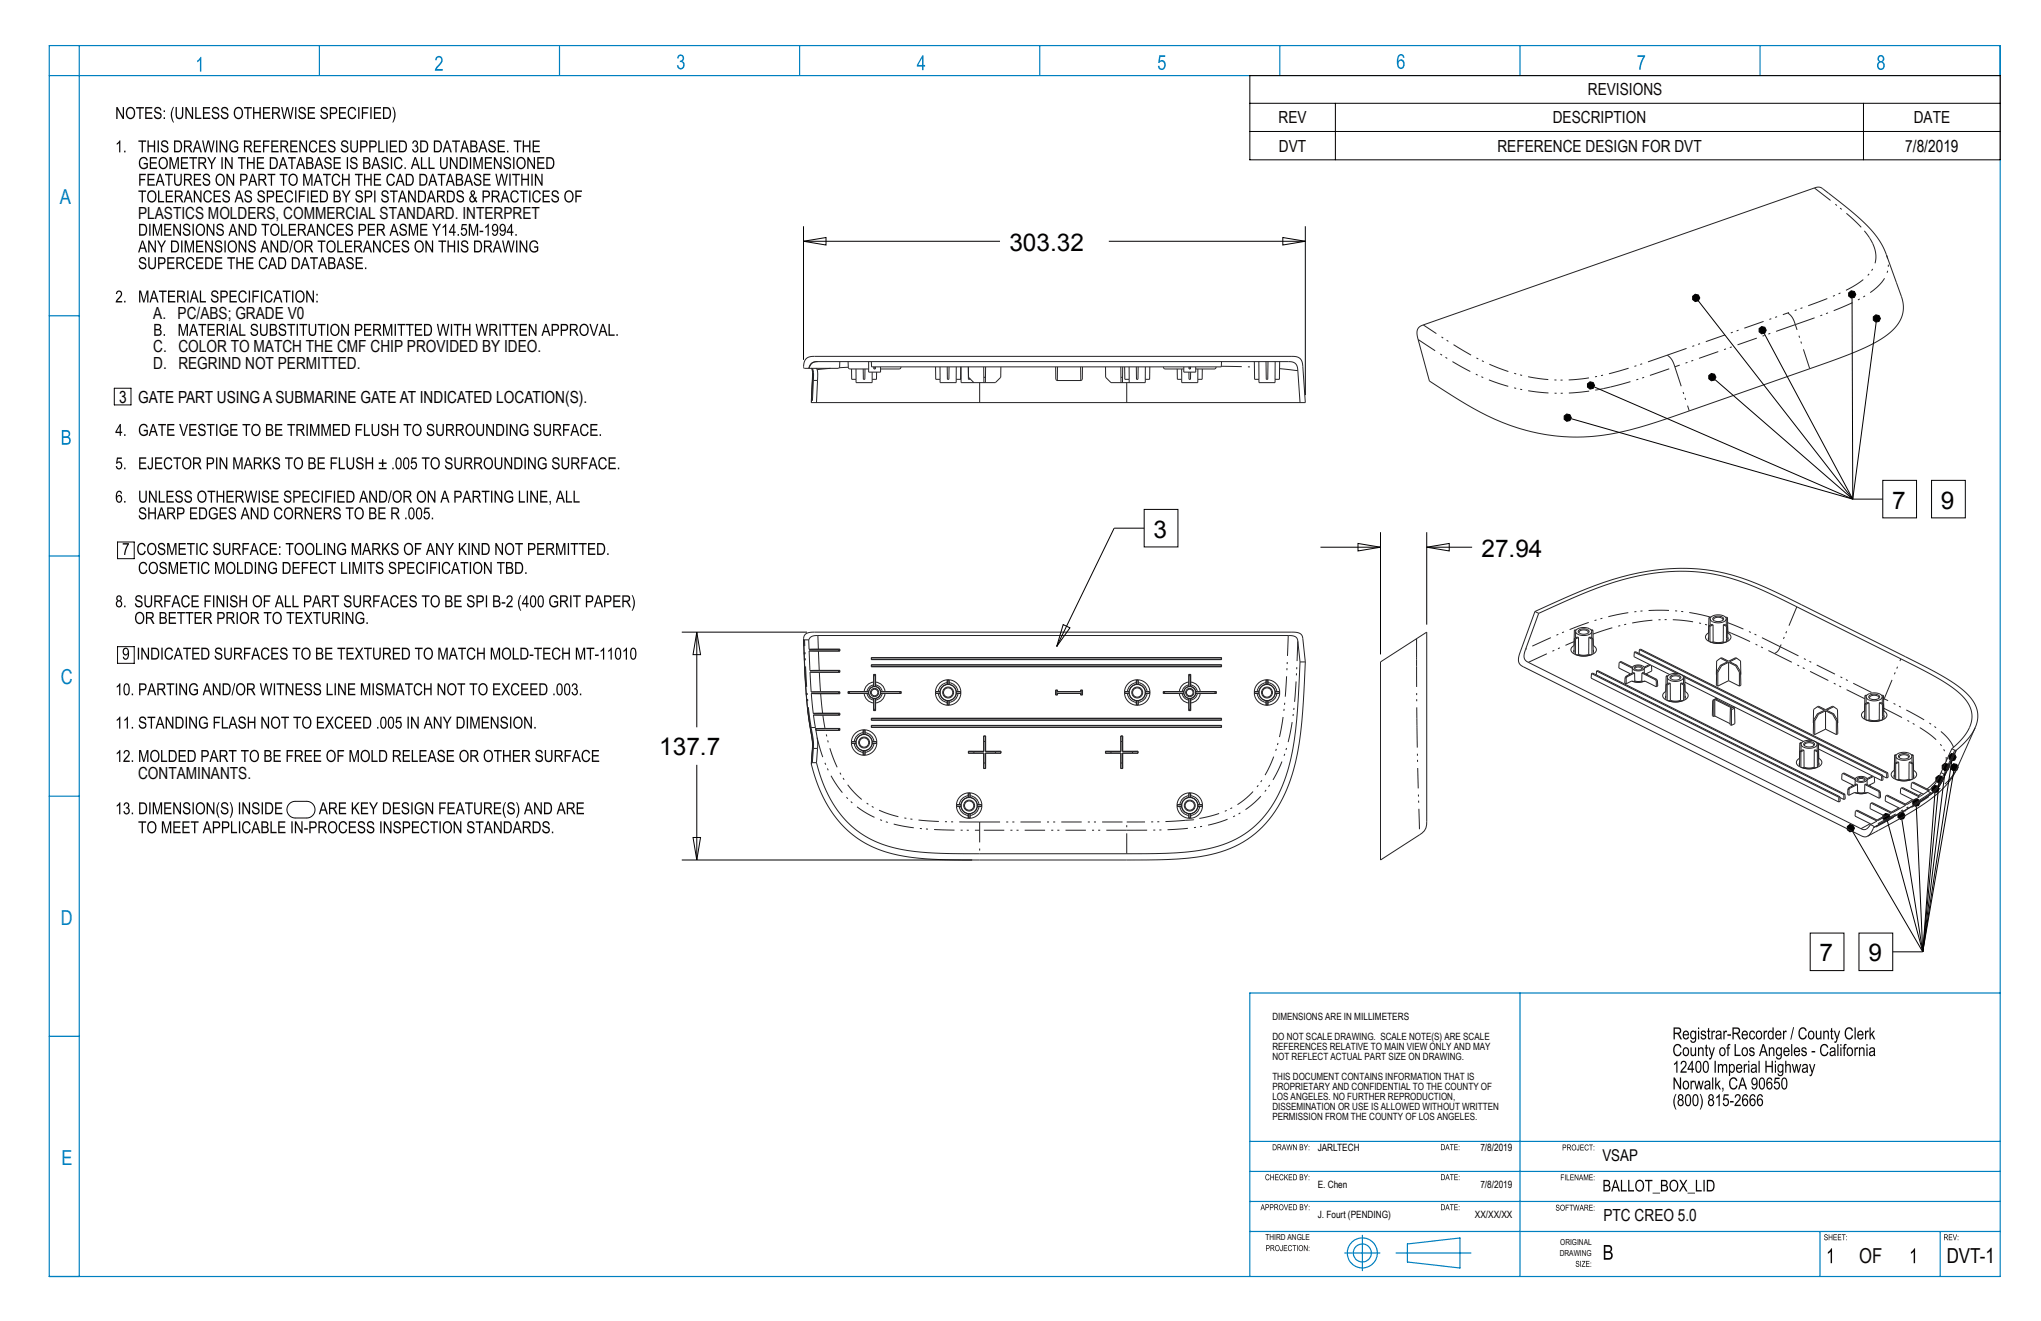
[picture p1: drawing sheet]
<svg xmlns="http://www.w3.org/2000/svg" width="432mm" height="279mm" viewBox="0 0 432 279" stroke-linecap="round" stroke-linejoin="round" font-family="sans-serif">
<defs><g id="words">
<g font-size="5.2">
<text x="213.5" y="53">303.32</text>
<text x="400.3" y="107.6">7</text>
<text x="410.6" y="107.6">9</text>
<text x="244" y="113.7">3</text>
<text x="313.4" y="117.7">27.94</text>
<text x="139.5" y="159.8">137.7</text>
<text x="385" y="203.3">7</text>
<text x="395.3" y="203.3">9</text>
</g>
<g font-size="4.4" fill="#0080c0">
<text x="12.6" y="43.1">A</text>
<text x="12.8" y="144.6">C</text>
<text x="12.8" y="195.7">D</text>
<text x="13" y="246.4">E</text>
</g>
<text font-size="4.4" fill="#0a0605" x="393.3" y="267.2">OF</text>
<text font-size="4.4" x="411.9" y="267.1">DVT-1</text>
<g font-size="3.5" fill="#0a0605">
<text x="335.9" y="20.2">REVISIONS</text>
<text x="270.5" y="26.1">REV</text>
<text x="328.5" y="26.1">DESCRIPTION</text>
<text x="404.9" y="26.1">DATE</text>
<text x="270.6" y="32.1">DVT</text>
<text x="316.8" y="32.1">REFERENCE DESIGN FOR DVT</text>
<text x="29.2" y="46.3">PLASTICS MOLDERS, COMMERCIAL STANDARD. INTERPRET</text>
<text x="32.4" y="67.5">A. PC/ABS; GRADE V0</text>
<text x="32.4" y="74.6">C. COLOR TO MATCH THE CMF CHIP PROVIDED BY IDEO.</text>
<text x="32.4" y="78.1">D. REGRIND NOT PERMITTED.</text>
<text x="29.2" y="164.7">CONTAMINANTS.</text>
<text x="339.2" y="258.3">PTC CREO 5.0</text>
</g>
<g font-size="3.5">
<text x="403.1" y="32.1">7/8/2019</text>
<text x="25.2" y="85.1">3 GATE PART USING A SUBMARINE GATE AT INDICATED LOCATION(S).</text>
</g>
<text font-size="3.4" x="339" y="245.6">VSAP</text>
<g font-size="2.1" fill="#0a0605">
<text x="269.2" y="215.8">DIMENSIONS ARE IN MILLIMETERS</text>
<text x="269.2" y="220">DO NOT SCALE DRAWING. SCALE NOTE(S) ARE SCALE</text>
<text x="269.2" y="222.1">REFERENCES RELATIVE TO MAIN VIEW ONLY AND MAY</text>
<text x="269.2" y="224.3">NOT REFLECT ACTUAL PART SIZE ON DRAWING.</text>
<text x="269.2" y="228.5">THIS DOCUMENT CONTAINS INFORMATION THAT IS</text>
<text x="269.2" y="230.6">PROPRIETARY AND CONFIDENTIAL TO THE COUNTY OF</text>
<text x="269.2" y="232.7">LOS ANGELES. NO FURTHER REPRODUCTION,</text>
<text x="269.2" y="234.8">DISSEMINATION OR USE IS ALLOWED WITHOUT WRITTEN</text>
<text x="269.2" y="237">PERMISSION FROM THE COUNTY OF LOS ANGELES.</text>
</g>
<g font-size="2.1">
<text x="278.8" y="243.5">JARLTECH</text>
<text x="313.2" y="243.5">7/8/2019</text>
<text x="278.8" y="251.3">E. Chen</text>
<text x="313.2" y="251.3">7/8/2019</text>
<text x="278.8" y="257.6">J. Fourt (PENDING)</text>
<text x="312" y="257.6">XX/XX/XX</text>
</g>
<g font-size="1.7" fill="#0a0605">
<text x="267.7" y="262.3">THIRD ANGLE</text>
<text x="330.1" y="263.4">ORIGINAL</text>
<text x="330" y="265.7">DRAWING</text>
</g>
</g></defs>
<!-- layer: Layer 1 -->
<g fill="#0a0605">
<path d="M26 114.9h1.3v.2a4.5 4.5 0 0 0-.8 2.3h-.3l.1-.8 .7-1.4h-1z"/>
<path d="M361.4 249.8v1.9a.98 .98 0 0 0 1-.4 .98 .98 0 0 0 0-1.1l-.3-.3zM361.1 249.5h.7a1.32 1.32 0 0 1 .6 2.3l-.4 .2h-.9zM360.4 249.5h.2v2.5h-.2zM358.8 249.5h.2v2.2h1v.3h-1.2zM357 252.3h1.6v.1h-1.6zM355.3 249.5h.3l.5 1 .6-1h.3l-.7 1.2 .7 1.3h-.3l-.6-1-.6 1h-.3l.8-1.3zM353.6 250a1 1 0 0 0-.2 1.1 1 1 0 0 0 .9 .6 1.11 1.11 0 0 0-.2-1.9zM353.5 249.8a.96 .96 0 0 1 1.1-.1 .96 .96 0 0 1 .5 1.1 .99 .99 0 0 1-1 1.2 .99 .99 0 0 1-.9-1.2zM351.7 250.9v.8h.5a.43 .43 0 0 0 .4-.4 .43 .43 0 0 0-.5-.4zM351.7 249.8v.8h.4a.38 .38 0 0 0 .4-.4 .38 .38 0 0 0-.4-.4zM351.4 249.5h.7a.63 .63 0 0 1 .7 .5 .63 .63 0 0 1-.3 .7 .69 .69 0 0 1 .4 .8 .69 .69 0 0 1-.7 .5h-.8zM349.6 252.3h1.6v.1h-1.6zM348 249.5h1.6v.3h-.7v2.2h-.2v-2.2h-.7zM346.5 249.9a1.12 1.12 0 0 0 .4 1.9 1.07 1.07 0 0 0 .7-1 1.07 1.07 0 0 0-.7-1zM346.2 249.8a.96 .96 0 0 1 1.2-.1 .96 .96 0 0 1 .4 1.1 .99 .99 0 0 1-.9 1.2 .99 .99 0 0 1-1-1.2zM344.5 249.5h.2v2.2h1v.3h-1.2zM342.9 249.5h.3v2.2h1v.3h-1.3zM341.8 249.8l-.4 1.2h.7zM341.6 249.5h.3l.8 2.5h-.3l-.2-.7h-.8l-.3 .7h-.2zM339.5 250.9v.8h.5a.43 .43 0 0 0 .5-.4 .43 .43 0 0 0-.6-.4zM339.5 249.8v.8h.4a.38 .38 0 0 0 .5-.4 .38 .38 0 0 0-.5-.4zM339.2 249.5h.8a.63 .63 0 0 1 .6 .5 .63 .63 0 0 1-.2 .7 .69 .69 0 0 1 .3 .8 .69 .69 0 0 1-.7 .5h-.8z"/>
<path d="M83 22.6h.2a2.99 2.99 0 0 1 0 3.3h-.2a3.5 3.5 0 0 0 0-3.3zM81.3 22.9v2a1.04 1.04 0 0 0 1.1-.7 1.04 1.04 0 0 0-.3-1.2zM81 22.6h.7a1.35 1.35 0 0 1 .7 2.3l-.4 .3h-1zM79.1 22.6h1.5v.3h-1.2v.8h1.1v.3h-1.1v.9h1.3v.3h-1.6zM78.3 22.6h.3v2.6h-.3zM76.5 22.6h1.4v.3h-1.1v.8h1v.3h-1v1.2h-.3zM75.8 22.6h.2v2.6h-.2zM73.9 22.9a.84 .84 0 0 1 .9-.3 .84 .84 0 0 1 .5 .7l-.2 .1a.67 .67 0 0 0-.9-.4 .67 .67 0 0 0-.4 .9 .69 .69 0 0 0 .3 .9 .69 .69 0 0 0 .9-.2l.1-.3 .3 .1a.92 .92 0 0 1-1 .8 .92 .92 0 0 1-.8-1v-.8zM71.7 22.6h1.5v.3h-1.2v.8h1.1v.3h-1.1v.9h1.3v.3h-1.6zM70 22.9v.9h.6a.45 .45 0 0 0 .5-.4 .45 .45 0 0 0-.5-.5zM69.8 22.6h.8a.75 .75 0 0 1 .8 .8 .75 .75 0 0 1-.8 .7h-.6v1.1h-.2zM68 22.8a.78 .78 0 0 1 .9-.1 .78 .78 0 0 1 .4 .7h-.2a.45 .45 0 0 0-.6-.6 .45 .45 0 0 0-.2 .8h.1a.83 .83 0 0 1 1 .7 .83 .83 0 0 1-.8 1 .83 .83 0 0 1-.8-.9l.2-.1a.53 .53 0 0 0 .6 .7 .53 .53 0 0 0 .3-.8l-.1-.1a.83 .83 0 0 1-.8-.4 .83 .83 0 0 1 0-.9zM65.1 22.6h1.5v.3h-1.2v.8h1.1v.3h-1.1v.9h1.3v.3h-1.6zM63.4 22.8a.78 .78 0 0 1 .8-.1 .78 .78 0 0 1 .5 .7h-.3a.45 .45 0 0 0-.5-.6 .45 .45 0 0 0-.3 .8h.1a.83 .83 0 0 1 1 .7 .83 .83 0 0 1-.8 1 .83 .83 0 0 1-.8-.9l.2-.1a.53 .53 0 0 0 .7 .7 .53 .53 0 0 0 .3-.8l-.1-.1a.83 .83 0 0 1-.9-.4 .83 .83 0 0 1 .1-.9zM62.4 22.6h.3v2.6h-.3zM59.5 22.6h.2l.4 2.2 .5-2.2h.4l.4 2.2 .5-2.2h.2l-.5 2.6h-.3l-.5-2.2-.5 2.2h-.3zM57.8 22.9v.9h.6a.42 .42 0 0 0 .5-.4 .42 .42 0 0 0-.4-.5zM57.6 22.6a1.73 1.73 0 0 1 1.4 .2 .72 .72 0 0 1-.4 1.2l.8 1.2h-.4l-.2-.6a.73 .73 0 0 0-1-.6v1.2h-.2zM55.6 22.6h1.5v.3h-1.2v.8h1.2v.3h-1.2v.9h1.3v.3h-1.6zM53.5 22.6h.3v1.1h1.1v-1.1h.3v2.6h-.3v-1.2h-1.1v1.2h-.3zM51.6 22.6h1.7v.3h-.7v2.3h-.3v-2.3h-.7zM49.9 23.1a1.03 1.03 0 0 0-.2 1.2 1.03 1.03 0 0 0 .9 .6 1.13 1.13 0 0 0 .6-1.1 1.13 1.13 0 0 0-.8-.9zM49.7 22.9a1 1 0 0 1 1.3-.1 1 1 0 0 1 .4 1.1 1.03 1.03 0 0 1-.9 1.3 1.03 1.03 0 0 1-1.1-1.3zM47 22.8a.78 .78 0 0 1 .8-.1 .78 .78 0 0 1 .5 .7h-.3a.45 .45 0 0 0-.5-.6 .45 .45 0 0 0-.3 .8h.1a.83 .83 0 0 1 1.1 .7 .83 .83 0 0 1-.9 1 .83 .83 0 0 1-.8-.9l.3-.1a.53 .53 0 0 0 .6 .7 .53 .53 0 0 0 .3-.8l-.1-.1a.83 .83 0 0 1-.9-.4 .83 .83 0 0 1 .1-.9zM45 22.8a.78 .78 0 0 1 .9-.1 .78 .78 0 0 1 .5 .7h-.3a.45 .45 0 0 0-.6-.6 .45 .45 0 0 0-.2 .8h.1a.83 .83 0 0 1 1 .7 .83 .83 0 0 1-.8 1 .83 .83 0 0 1-.8-.9l.2-.1a.53 .53 0 0 0 .6 .7 .53 .53 0 0 0 .4-.8l-.1-.1a.83 .83 0 0 1-.9-.4 .83 .83 0 0 1 0-.9zM42.9 22.6h1.5v.3h-1.2v.8h1.2v.3h-1.2v.9h1.3v.3h-1.6zM41.3 22.6h.3v2.3h1v.3h-1.3zM39.2 22.6h.3l1.1 2v-2h.3v2.6h-.3l-1.1-2v2h-.3zM37.1 22.6h.3v1.5a.59 .59 0 0 0 .6 .8 .59 .59 0 0 0 .5-.8v-1.5h.3v1.5a.86 .86 0 0 1-.8 1.1 .86 .86 0 0 1-.9-1.1zM36.6 22.6h.2l-.3 .8a3.5 3.5 0 0 0 .3 2.5h-.2a2.98 2.98 0 0 1 0-3.3zM34.6 24.8h.3v.4h-.3zM34.6 23.3h.3v.4h-.3zM32.8 22.8a.78 .78 0 0 1 .9-.1 .78 .78 0 0 1 .4 .7h-.2a.45 .45 0 0 0-.6-.6 .45 .45 0 0 0-.2 .8h.1a.83 .83 0 0 1 1 .7 .83 .83 0 0 1-.8 1 .83 .83 0 0 1-.8-.9l.2-.1a.53 .53 0 0 0 .6 .7 .53 .53 0 0 0 .3-.8l-.1-.1a.83 .83 0 0 1-.8-.4 .83 .83 0 0 1 0-.9zM30.7 22.6h1.5v.3h-1.2v.8h1.1v.3h-1.1v.9h1.3v.3h-1.6zM28.8 22.6h1.6v.3h-.6v2.3h-.3v-2.3h-.7zM27.1 23.1a1.03 1.03 0 0 0-.2 1.2 1.03 1.03 0 0 0 .9 .6 1.13 1.13 0 0 0 .5-1.1 1.13 1.13 0 0 0-.7-.9zM26.9 22.9a1 1 0 0 1 1.2-.1 1 1 0 0 1 .5 1.1 1.03 1.03 0 0 1-1 1.3 1.03 1.03 0 0 1-1-1.3zM24.6 22.6h.3l1.1 2v-2h.2v2.6h-.2l-1.1-2v2h-.3z"/>
<path d="M112.7 29.7h1.5v.3h-1.2v.8h1.1v.3h-1.1v.8h1.2v.3h-1.5zM110.6 29.7h.3v1h1v-1h.3v2.5h-.3v-1.2h-1v1.2h-.3zM108.7 29.7h1.6v.3h-.7v2.2h-.2v-2.2h-.7zM107.3 31.9h.3v.3h-.3zM105.3 29.7h1.5v.3h-1.2v.8h1.1v.3h-1.1v.8h1.2v.3h-1.5zM103.5 29.9a.78 .78 0 0 1 .9-.2 .78 .78 0 0 1 .5 .7h-.3a.45 .45 0 0 0-.6-.5 .45 .45 0 0 0-.2 .7l.1 .1a.83 .83 0 0 1 1 .7 .83 .83 0 0 1-.8 .9 .83 .83 0 0 1-.8-.9h.2a.53 .53 0 0 0 .6 .6 .53 .53 0 0 0 .4-.8h-.1a.83 .83 0 0 1-.9-.4 .83 .83 0 0 1 0-.9zM102.1 30l-.3 1.2h.7zM102 29.7h.3l.8 2.5h-.3l-.2-.7h-.9l-.2 .7h-.3zM99.8 31.1v.8h.5a.44 .44 0 0 0 .5-.4 .44 .44 0 0 0-.6-.4zM99.8 30v.8h.4a.39 .39 0 0 0 .5-.4 .39 .39 0 0 0-.5-.4zM99.5 29.7h.8a.64 .64 0 0 1 .6 .4 .64 .64 0 0 1-.2 .8 .71 .71 0 0 1 .3 .8 .71 .71 0 0 1-.7 .5h-.8zM98.3 30l-.4 1.2h.7zM98.1 29.7h.3l.9 2.5h-.3l-.3-.7h-.8l-.3 .7h-.3zM95.7 29.7h1.6v.3h-.7v2.2h-.3v-2.2h-.6zM94.6 30l-.4 1.2h.8zM94.5 29.7h.2l.9 2.5h-.3l-.3-.7h-.8l-.3 .7h-.2zM92.1 30v1.9a1.01 1.01 0 0 0 1.1-.4 1.01 1.01 0 0 0-.1-1.2l-.3-.3zM91.8 29.7h.7a1.35 1.35 0 0 1 .7 2.3l-.5 .2h-.9zM89.2 30v1.9a1.04 1.04 0 0 0 1.1-.6 1.04 1.04 0 0 0-.4-1.3zM88.9 29.7h.7a1.35 1.35 0 0 1 .7 2.3l-.5 .2h-.9zM87.4 29.9a.62 .62 0 0 1 .9 .1 .62 .62 0 0 1-.1 .9 .7 .7 0 0 1 .1 1.2 .7 .7 0 0 1-1.1-.5l.2-.1 .1 .3a.45 .45 0 0 0 .8-.2 .45 .45 0 0 0-.6-.6v-.2a.38 .38 0 0 0 .5-.3 .38 .38 0 0 0-.3-.5 .38 .38 0 0 0-.4 .4l-.3-.1zM84.7 30v1.9a1.04 1.04 0 0 0 1.1-.6 1.04 1.04 0 0 0-.4-1.3zM84.4 29.7h.7a1.35 1.35 0 0 1 .7 2.3l-.5 .2h-.9zM82.5 29.7h1.5v.3h-1.3v.8h1.2v.3h-1.2v.8h1.3v.3h-1.5zM81.7 29.7h.3v2.5h-.3zM80 29.7h.3v2.2h1v.3h-1.3zM78.4 30v.9h.5a.45 .45 0 0 0 .5-.5 .45 .45 0 0 0-.5-.4zM78.1 29.7h.8a.75 .75 0 0 1 .8 .7 .75 .75 0 0 1-.8 .8h-.5v1h-.3zM76.5 30v.9h.5a.45 .45 0 0 0 .5-.5 .45 .45 0 0 0-.5-.4zM76.2 29.7h.8a.75 .75 0 0 1 .8 .7 .75 .75 0 0 1-.8 .8h-.5v1h-.3zM74.1 29.7h.3v1.5a.59 .59 0 0 0 .5 .8 .59 .59 0 0 0 .6-.8v-1.5h.2v1.5a.86 .86 0 0 1-.8 1.1 .86 .86 0 0 1-.8-1.1zM72.4 29.9a.78 .78 0 0 1 .8-.2 .78 .78 0 0 1 .5 .7h-.3a.45 .45 0 0 0-.5-.5 .45 .45 0 0 0-.3 .7l.1 .1a.83 .83 0 0 1 1 .7 .83 .83 0 0 1-.8 .9 .83 .83 0 0 1-.8-.9h.2a.53 .53 0 0 0 .7 .6 .53 .53 0 0 0 .3-.8h-.1a.83 .83 0 0 1-.9-.4 .83 .83 0 0 1 .1-.9zM69.6 29.9a.78 .78 0 0 1 .9-.2 .78 .78 0 0 1 .4 .7h-.2a.45 .45 0 0 0-.6-.5 .45 .45 0 0 0-.2 .7l.1 .1a.83 .83 0 0 1 1 .7 .83 .83 0 0 1-.8 .9 .83 .83 0 0 1-.8-.9h.2a.53 .53 0 0 0 .6 .6 .53 .53 0 0 0 .3-.8h-.1a.83 .83 0 0 1-.8-.4 .83 .83 0 0 1 0-.9zM67.5 29.7h1.5v.3h-1.2v.8h1.1v.3h-1.1v.8h1.3v.3h-1.6zM65.7 29.9a.84 .84 0 0 1 .9-.2 .84 .84 0 0 1 .5 .7l-.2 .1a.67 .67 0 0 0-.9-.5 .67 .67 0 0 0-.4 .9 .69 .69 0 0 0 .3 .9 .69 .69 0 0 0 .9-.1l.1-.4 .3 .1a.91 .91 0 0 1-1 .9 .91 .91 0 0 1-.8-1.1v-.8zM63.3 29.7h.3l1.1 2v-2h.3v2.5h-.3l-1.1-2v2h-.3zM61.4 29.7h1.5v.3h-1.2v.8h1.1v.3h-1.1v.8h1.3v.3h-1.6zM59.6 30v.8h.6a.42 .42 0 0 0 .5-.4 .42 .42 0 0 0-.4-.4zM59.3 29.7a1.73 1.73 0 0 1 1.5 .2 .72 .72 0 0 1-.4 1.2l.7 1.1h-.3l-.3-.5a.73 .73 0 0 0-.9-.6v1.1h-.3zM57.4 29.7h1.5v.3h-1.2v.8h1.1v.3h-1.1v.8h1.2v.3h-1.5zM55.6 29.7h1.4v.3h-1.1v.8h1v.3h-1v1.1h-.3zM53.7 29.7h1.5v.3h-1.2v.8h1.1v.3h-1.1v.8h1.2v.3h-1.5zM51.9 30v.8h.6a.42 .42 0 0 0 .5-.4 .42 .42 0 0 0-.5-.4zM51.6 29.7a1.73 1.73 0 0 1 1.5 .2 .72 .72 0 0 1-.4 1.2l.7 1.1h-.3l-.3-.5a.73 .73 0 0 0-.9-.6v1.1h-.3zM48.9 29.9a.89 .89 0 0 1 .9-.2 .89 .89 0 0 1 .6 .7l-.3 .1a.72 .72 0 0 0-.9-.5 .72 .72 0 0 0-.4 1 .8 .8 0 0 0 .4 .9 .8 .8 0 0 0 .9-.2v-.5h-.6v-.3h.9v1a1.13 1.13 0 0 1-1.4 .2 1.13 1.13 0 0 1-.5-1.4zM46.5 29.7h.2l1.1 2v-2h.3v2.5h-.3l-1.1-2v2h-.2zM45.7 29.7h.3v2.5h-.3zM42.7 29.7h.3l.4 2.2 .5-2.2h.4l.4 2.2 .4-2.2h.3l-.6 2.5h-.2l-.5-2.2-.5 2.2h-.3zM41.7 30l-.3 1.2h.7zM41.6 29.7h.3l.8 2.5h-.3l-.2-.7h-.9l-.2 .7h-.3zM39.2 30v.8h.6a.42 .42 0 0 0 .5-.4 .42 .42 0 0 0-.5-.4zM38.9 29.7a1.73 1.73 0 0 1 1.5 .2 .72 .72 0 0 1-.4 1.2l.7 1.1h-.3l-.3-.5a.73 .73 0 0 0-.9-.6v1.1h-.3zM37.1 30v1.9a1.04 1.04 0 0 0 1.1-.6 1.04 1.04 0 0 0-.3-1.3zM36.8 29.7h.7a1.35 1.35 0 0 1 .7 2.3l-.4 .2h-1zM34.3 29.9a.78 .78 0 0 1 .8-.2 .78 .78 0 0 1 .5 .7h-.3a.45 .45 0 0 0-.5-.5 .45 .45 0 0 0-.3 .7l.2 .1a.83 .83 0 0 1 1 .7 .83 .83 0 0 1-.9 .9 .83 .83 0 0 1-.8-.9h.3a.53 .53 0 0 0 .6 .6 .53 .53 0 0 0 .3-.8h-.1a.83 .83 0 0 1-.9-.4 .83 .83 0 0 1 .1-.9zM33.3 29.7h.3v2.5h-.3zM31.2 29.7h.3v1h1v-1h.3v2.5h-.3v-1.2h-1v1.2h-.3zM29.3 29.7h1.6v.3h-.7v2.2h-.2v-2.2h-.7zM26.3 31.9h.2v.3h-.2zM25.3 29.7h.2v2.5h-.3v-1.9l-.5 .3v-.3z"/>
<path d="M115.9 33.5v2a1.04 1.04 0 0 0 1.1-.7 1.04 1.04 0 0 0-.4-1.2zM115.6 33.2h.7a1.35 1.35 0 0 1 .7 2.3l-.5 .2-.9 .1zM113.7 33.2h1.5v.3h-1.3v.8h1.2v.3h-1.2v.9h1.3v.3h-1.5zM111.6 33.2h.2l1.1 2v-2h.3v2.6h-.3l-1.1-2v2h-.2zM109.7 33.7a1.03 1.03 0 0 0-.2 1.1 1.03 1.03 0 0 0 .9 .7 1.13 1.13 0 0 0 .5-1.1 1.13 1.13 0 0 0-.7-.9zM109.5 33.5a1 1 0 0 1 1.2-.2 1 1 0 0 1 .5 1.2 1.03 1.03 0 0 1-.9 1.3 1.03 1.03 0 0 1-1.1-1.3zM108.6 33.2h.2v2.6h-.2zM106.8 33.4a.78 .78 0 0 1 .8-.2 .78 .78 0 0 1 .5 .7l-.3 .1a.45 .45 0 0 0-.5-.6 .45 .45 0 0 0-.3 .7l.1 .1a.83 .83 0 0 1 1 .7 .83 .83 0 0 1-.8 .9 .83 .83 0 0 1-.8-.9h.2a.53 .53 0 0 0 .7 .7 .53 .53 0 0 0 .3-.9h-.1a.83 .83 0 0 1-.9-.4 .83 .83 0 0 1 .1-.9zM104.5 33.2h.3l1.1 2v-2h.2v2.6h-.3l-1-2v2h-.3zM102.6 33.2h1.5v.3h-1.3v.8h1.2v.3h-1.2v.9h1.3v.3h-1.5zM100.1 33.2h.5l.6 2.2 .6-2.2h.3v2.6h-.2v-2.2l-.6 2.2h-.3l-.6-2.2v2.2h-.3zM99.4 33.2h.3v2.6h-.3zM97.5 33.5v2a1.04 1.04 0 0 0 1.2-.7 1.04 1.04 0 0 0-.4-1.2zM97.3 33.2h.7a1.35 1.35 0 0 1 .6 2.3l-.4 .2-.9 .1zM95.2 33.2h.2l1.1 2v-2h.3v2.6h-.3l-1.1-2v2h-.2zM93.1 33.2h.3v1.5a.59 .59 0 0 0 .5 .8 .59 .59 0 0 0 .5-.8v-1.5h.3v1.5a.86 .86 0 0 1-.8 1.1 .86 .86 0 0 1-.8-1.1zM90.7 33.2h.2v2.3h1.1v.3h-1.3zM89.1 33.2h.2v2.3h1v.3h-1.2zM87.8 33.5l-.3 1.2h.7zM87.7 33.2h.3l.9 2.6h-.4l-.2-.8h-.9l-.2 .8h-.3zM85.6 35.4h.3v.4h-.3zM83.7 33.4a.84 .84 0 0 1 .9-.2 .84 .84 0 0 1 .6 .7l-.3 .1a.67 .67 0 0 0-.9-.4 .67 .67 0 0 0-.4 .9 .69 .69 0 0 0 .3 .9 .69 .69 0 0 0 .9-.2l.1-.3 .3 .1a.91 .91 0 0 1-1 .8 .91 .91 0 0 1-.8-1.1v-.7zM82.7 33.2h.3v2.6h-.3zM80.9 33.4a.78 .78 0 0 1 .8-.2 .78 .78 0 0 1 .5 .7l-.3 .1a.45 .45 0 0 0-.5-.6 .45 .45 0 0 0-.3 .7l.2 .1a.83 .83 0 0 1 1 .7 .83 .83 0 0 1-.8 .9 .83 .83 0 0 1-.9-.9h.3a.53 .53 0 0 0 .6 .7 .53 .53 0 0 0 .3-.9h-.1a.83 .83 0 0 1-.8-.4 .83 .83 0 0 1 0-.9zM79.5 33.5l-.4 1.2h.8zM79.4 33.2h.2l.9 2.6h-.3l-.3-.8h-.8l-.3 .8h-.2zM77.1 34.6v.9h.5a.44 .44 0 0 0 .5-.5 .44 .44 0 0 0-.5-.4zM77.1 33.5v.8h.5a.39 .39 0 0 0 .4-.4 .39 .39 0 0 0-.5-.4zM76.8 33.2h.8a.64 .64 0 0 1 .7 .5 .64 .64 0 0 1-.3 .7 .71 .71 0 0 1 .4 .8 .71 .71 0 0 1-.8 .6h-.8zM74.3 33.4a.78 .78 0 0 1 .8-.2 .78 .78 0 0 1 .5 .7l-.3 .1a.45 .45 0 0 0-.5-.6 .45 .45 0 0 0-.3 .7l.2 .1a.83 .83 0 0 1 1 .7 .83 .83 0 0 1-.8 .9 .83 .83 0 0 1-.9-.9h.3a.53 .53 0 0 0 .6 .7 .53 .53 0 0 0 .3-.9h-.1a.83 .83 0 0 1-.8-.4 .83 .83 0 0 1 0-.9zM73.4 33.2h.2v2.6h-.2zM70.6 33.2h1.5v.3h-1.2v.8h1.1v.3h-1.1v.9h1.2v.3h-1.5zM68.8 33.4a.78 .78 0 0 1 .9-.2 .78 .78 0 0 1 .4 .7l-.2 .1a.45 .45 0 0 0-.6-.6 .45 .45 0 0 0-.2 .7l.1 .1a.83 .83 0 0 1 1 .7 .83 .83 0 0 1-.8 .9 .83 .83 0 0 1-.8-.9h.2a.52 .52 0 0 0 .6 .7 .52 .52 0 0 0 .3-.9 .83 .83 0 0 1-.9-.4 .83 .83 0 0 1 0-.9zM67.4 33.5l-.3 1.2h.7zM67.3 33.2h.3l.8 2.6h-.3l-.2-.8h-.9l-.2 .8h-.3zM65.1 34.6v.9h.5a.44 .44 0 0 0 .5-.5 .44 .44 0 0 0-.6-.4zM65.1 33.5v.8h.4a.39 .39 0 0 0 .5-.4 .39 .39 0 0 0-.5-.4zM64.8 33.2h.8a.64 .64 0 0 1 .6 .5 .64 .64 0 0 1-.2 .7 .71 .71 0 0 1 .3 .8 .71 .71 0 0 1-.7 .6h-.8zM63.6 33.5l-.4 1.2h.7zM63.4 33.2h.3l.9 2.6h-.3l-.3-.8h-.9l-.2 .8h-.3zM60.9 33.2h1.7v.3h-.7v2.3h-.3v-2.3h-.7zM59.9 33.5l-.4 1.2h.7zM59.7 33.2h.3l.9 2.6h-.3l-.3-.8h-.8l-.3 .8h-.3zM57.3 33.5v2a1.04 1.04 0 0 0 1.2-.7 1.04 1.04 0 0 0-.4-1.2zM57.1 33.2h.7a1.35 1.35 0 0 1 .7 2.3l-.5 .2-.9 .1zM54.3 33.2h1.5v.3h-1.2v.8h1.2v.3h-1.2v.9h1.3v.3h-1.6zM52.3 33.2h.2v1.1h1.1v-1.1h.3v2.6h-.3v-1.2h-1.1v1.2h-.2zM50.3 33.2h1.7v.3h-.7v2.3h-.3v-2.3h-.7zM47.6 33.2h.3l1.1 2v-2h.2v2.6h-.3l-1-2v2h-.3zM46.8 33.2h.3v2.6h-.3zM43.8 33.2h.4l.6 1.2 .6-1.2h.3l-.8 1.5v1.1h-.3v-1.1zM42.2 33.5v.8h.6a.42 .42 0 0 0 .5-.3 .42 .42 0 0 0-.4-.5zM42 33.2a1.73 1.73 0 0 1 1.4 .2 .72 .72 0 0 1-.4 1.2l.8 1.2h-.4l-.2-.6a.73 .73 0 0 0-1-.6v1.2h-.2zM40.1 33.2h1.6v.3h-.7v2.3h-.3v-2.3h-.6zM38.3 33.2h1.5v.3h-1.2v.8h1.1v.3h-1.1v.9h1.2v.3h-1.5zM35.9 33.2h.4l.6 2.2 .6-2.2h.3v2.6h-.2v-2.2l-.6 2.2h-.3l-.6-2.2v2.2h-.2zM34 33.7a1.03 1.03 0 0 0-.2 1.1 1.03 1.03 0 0 0 .9 .7 1.13 1.13 0 0 0 .5-1.1 1.13 1.13 0 0 0-.7-.9zM33.8 33.5a1 1 0 0 1 1.2-.2 1 1 0 0 1 .5 1.2 1.02 1.02 0 0 1-1 1.3 1.02 1.02 0 0 1-1-1.3zM31.7 33.2h1.5v.3h-1.2v.8h1.1v.3h-1.1v.9h1.2v.3h-1.5zM29.7 33.4a.89 .89 0 0 1 .9-.2 .89 .89 0 0 1 .7 .7l-.3 .1a.72 .72 0 0 0-.9-.5 .72 .72 0 0 0-.4 1 .8 .8 0 0 0 .3 .9 .8 .8 0 0 0 1-.2v-.4h-.6v-.3h.9v.9a1.13 1.13 0 0 1-1.5 .2 1.13 1.13 0 0 1-.4-1.4z"/>
<path d="M113.2 36.8h.2l1.1 1.9v-1.9h.3v2.5h-.3l-1.1-2v2h-.2zM112.4 36.8h.3v2.5h-.3zM110.3 36.8h.2v1h1.1v-1h.3v2.5h-.3v-1.2h-1.1v1.2h-.2zM108.4 36.8h1.6v.3h-.7v2.2h-.3v-2.2h-.6zM107.8 36.8h.2v2.5h-.2zM104.8 36.8h.3l.4 2.1 .5-2.1h.3l.5 2.1 .4-2.1h.3l-.6 2.5h-.3l-.5-2.2-.5 2.2h-.3zM102.2 36.8h1.5v.3h-1.2v.7h1.2v.3h-1.2v.9h1.3v.3h-1.6zM100.5 36.9a.78 .78 0 0 1 .8-.1 .78 .78 0 0 1 .5 .7h-.3a.45 .45 0 0 0-.5-.5 .45 .45 0 0 0-.3 .7h.2a.83 .83 0 0 1 1 .7 .83 .83 0 0 1-.8 1 .83 .83 0 0 1-.9-.9l.3-.1a.53 .53 0 0 0 .6 .7 .53 .53 0 0 0 .3-.8l-.1-.1a.83 .83 0 0 1-.8-.4 .83 .83 0 0 1 0-.9zM99.1 37l-.4 1.2h.8zM99 36.8h.2l.9 2.5h-.3l-.3-.8h-.8l-.3 .8h-.2zM96.7 38.1v.9h.5a.44 .44 0 0 0 .5-.5 .44 .44 0 0 0-.5-.4zM96.7 37.1v.7h.5a.39 .39 0 0 0 .4-.4 .39 .39 0 0 0-.5-.3zM96.4 36.8h.8a.64 .64 0 0 1 .7 .4 .64 .64 0 0 1-.3 .7 .71 .71 0 0 1 .4 .9 .71 .71 0 0 1-.8 .5h-.8zM95.2 37l-.3 1.2h.7zM95.1 36.8h.3l.8 2.5h-.3l-.2-.8h-.9l-.2 .8h-.3zM92.6 36.8h1.6v.3h-.6v2.2h-.3v-2.2h-.7zM91.5 37l-.3 1.2h.7zM91.4 36.8h.3l.8 2.5h-.3l-.2-.8h-.9l-.2 .8h-.3zM89 37.1v1.9a1.01 1.01 0 0 0 1.1-.4 1.01 1.01 0 0 0 0-1.2l-.3-.3zM88.7 36.8h.7a1.35 1.35 0 0 1 .7 2.3l-.4 .2h-1zM86.1 37.1v1.9a1.01 1.01 0 0 0 1.1-.4 1.01 1.01 0 0 0 0-1.2l-.3-.3zM85.8 36.8h.8a1.35 1.35 0 0 1 .6 2.3l-.4 .2h-1zM84.6 37l-.3 1.2h.7zM84.5 36.8h.3l.8 2.5h-.3l-.2-.8h-.9l-.2 .8h-.3zM82.1 37a.84 .84 0 0 1 .9-.3 .84 .84 0 0 1 .5 .7l-.2 .1a.67 .67 0 0 0-.9-.4 .67 .67 0 0 0-.4 .9 .69 .69 0 0 0 .3 .9 .69 .69 0 0 0 .9-.1l.1-.4 .3 .1a.91 .91 0 0 1-1 .8 .91 .91 0 0 1-.8-1v-.8zM79.1 36.8h1.5v.3h-1.2v.7h1.1v.3h-1.1v.9h1.2v.3h-1.5zM77 36.8h.3v1h1.1v-1h.2v2.5h-.2v-1.2h-1.1v1.2h-.3zM75.1 36.8h1.6v.3h-.7v2.2h-.2v-2.2h-.7zM72.3 36.8h.3v1h1.1v-1h.3v2.5h-.3v-1.2h-1.1v1.2h-.3zM70.5 37a.84 .84 0 0 1 .9-.3 .84 .84 0 0 1 .6 .7l-.3 .1a.67 .67 0 0 0-.9-.4 .67 .67 0 0 0-.3 .9 .69 .69 0 0 0 .2 .9 .69 .69 0 0 0 .9-.1l.1-.4 .3 .1a.91 .91 0 0 1-1 .8 .91 .91 0 0 1-.8-1v-.8zM68.3 36.8h1.7v.3h-.7v2.2h-.3v-2.2h-.7zM67.3 37l-.4 1.2h.7zM67.1 36.8h.3l.9 2.5h-.3l-.3-.8h-.9l-.2 .8h-.3zM64.1 36.8h.5l.5 2.1 .7-2.1h.3v2.5h-.2v-2.1l-.6 2.1h-.3l-.6-2.2v2.2h-.3zM61.5 37.3a1.03 1.03 0 0 0-.2 1.1 1.03 1.03 0 0 0 .9 .6 1.13 1.13 0 0 0 .5-1.1 1.13 1.13 0 0 0-.7-.9zM61.3 37.1a1 1 0 0 1 1.2-.2 1 1 0 0 1 .5 1.1 1.02 1.02 0 0 1-1 1.3 1.02 1.02 0 0 1-1-1.2zM59.2 36.8h1.6v.3h-.7v2.2h-.2v-2.2h-.7zM56.6 36.8h1.6v.3h-.6v2.2h-.3v-2.2h-.7zM54.9 37v.9h.6a.42 .42 0 0 0 .5-.4 .42 .42 0 0 0-.4-.5zM54.7 36.8a1.73 1.73 0 0 1 1.4 .1 .72 .72 0 0 1-.4 1.2l.8 1.2h-.4l-.2-.5a.73 .73 0 0 0-1-.6v1.1h-.2zM53.5 37l-.4 1.2h.7zM53.3 36.8h.3l.9 2.5h-.4l-.2-.8h-.9l-.2 .8h-.3zM51.1 37.1v.9h.5a.45 .45 0 0 0 .5-.5 .45 .45 0 0 0-.5-.4zM50.8 36.8h.8a.75 .75 0 0 1 .8 .7 .75 .75 0 0 1-.8 .8h-.5v1h-.3zM47.9 36.8h.3l1.1 1.9v-1.9h.2v2.5h-.2l-1.1-2v2h-.3zM46.1 37.3a1.03 1.03 0 0 0-.3 1.1 1.03 1.03 0 0 0 1 .6 1.13 1.13 0 0 0 .5-1.1 1.13 1.13 0 0 0-.7-.9zM45.9 37.1a1 1 0 0 1 1.2-.2 1 1 0 0 1 .5 1.1 1.02 1.02 0 0 1-1 1.3 1.02 1.02 0 0 1-1-1.2zM43.1 36.9a.78 .78 0 0 1 .9-.1 .78 .78 0 0 1 .4 .7h-.2a.45 .45 0 0 0-.6-.5 .45 .45 0 0 0-.2 .7h.1a.83 .83 0 0 1 1 .8 .83 .83 0 0 1-.8 .9 .83 .83 0 0 1-.9-.9l.3-.1a.53 .53 0 0 0 .6 .7 .53 .53 0 0 0 .3-.8l-.1-.1a.83 .83 0 0 1-.8-.4 .83 .83 0 0 1 0-.9zM41 36.8h1.5v.3h-1.2v.7h1.1v.3h-1.1v.9h1.3v.3h-1.6zM39.2 37v.9h.6a.42 .42 0 0 0 .5-.4 .42 .42 0 0 0-.5-.5zM38.9 36.8a1.73 1.73 0 0 1 1.5 .1 .72 .72 0 0 1-.4 1.2l.7 1.2h-.3l-.3-.5a.73 .73 0 0 0-.9-.6v1.1h-.3zM36.8 36.8h.3v1.4a.59 .59 0 0 0 .5 .8 .59 .59 0 0 0 .6-.8v-1.4h.3v1.4a.86 .86 0 0 1-.9 1.1 .86 .86 0 0 1-.8-1.1zM34.9 36.8h1.7v.3h-.7v2.2h-.3v-2.2h-.7zM33.8 37l-.3 1.2h.7zM33.7 36.8h.3l.8 2.5h-.3l-.2-.8h-.9l-.2 .8h-.3zM31.2 36.8h1.5v.3h-1.2v.7h1.1v.3h-1.1v.9h1.3v.3h-1.6zM29.5 36.8h1.4v.3h-1.2v.7h1v.3h-1v1.2h-.2z"/>
<path d="M121.7 40.3h1.4v.3h-1.1v.8h1v.3h-1v1.1h-.3zM119.9 40.8a1.03 1.03 0 0 0-.3 1.1 1.03 1.03 0 0 0 1 .6 1.13 1.13 0 0 0 .5-1 1.13 1.13 0 0 0-.7-1zM119.7 40.6a1 1 0 0 1 1.2-.2 1 1 0 0 1 .5 1.1 1.02 1.02 0 0 1-1 1.4 1.02 1.02 0 0 1-1-1.3zM116.9 40.4a.78 .78 0 0 1 .8-.1 .78 .78 0 0 1 .5 .7h-.3a.45 .45 0 0 0-.5-.5 .45 .45 0 0 0-.3 .7l.2 .1a.83 .83 0 0 1 1 .7 .83 .83 0 0 1-.8 .9 .83 .83 0 0 1-.9-.9h.3a.53 .53 0 0 0 .6 .6 .53 .53 0 0 0 .3-.8l-.1-.1a.83 .83 0 0 1-.8-.3 .83 .83 0 0 1 0-1zM114.8 40.3h1.5v.3h-1.2v.8h1.1v.3h-1.1v.8h1.2v.3h-1.5zM113 40.5a.84 .84 0 0 1 .8-.2 .84 .84 0 0 1 .6 .7l-.3 .1a.67 .67 0 0 0-.8-.5 .67 .67 0 0 0-.4 .9 .69 .69 0 0 0 .2 .9 .69 .69 0 0 0 .9-.1l.2-.4 .2 .1a.91 .91 0 0 1-1 .8 .91 .91 0 0 1-.8-1l.1-.8zM111.9 40.3h.3v2.5h-.3zM110 40.3h1.6v.3h-.7v2.2h-.2v-2.2h-.7zM108.3 40.5a.84 .84 0 0 1 .9-.2 .84 .84 0 0 1 .6 .7l-.3 .1a.67 .67 0 0 0-.9-.5 .67 .67 0 0 0-.4 .9 .69 .69 0 0 0 .3 .9 .69 .69 0 0 0 .9-.1l.1-.4 .3 .1a.91 .91 0 0 1-1 .8 .91 .91 0 0 1-.8-1v-.8zM106.8 40.5l-.3 1.3h.7zM106.7 40.3h.3l.8 2.5h-.3l-.2-.8h-.9l-.2 .8h-.3zM104.3 40.6v.8h.6a.42 .42 0 0 0 .5-.4 .42 .42 0 0 0-.5-.4zM104 40.3a1.73 1.73 0 0 1 1.5 .1 .72 .72 0 0 1-.4 1.3l.7 1.1h-.3l-.3-.5a.73 .73 0 0 0-.9-.6v1.1h-.3zM102.4 40.6v.9h.5a.45 .45 0 0 0 .5-.5 .45 .45 0 0 0-.5-.4zM102.1 40.3h.8a.75 .75 0 0 1 .8 .7 .75 .75 0 0 1-.8 .8h-.5v1h-.3zM99.9 40.6l-.1 .3 .2 .3a.32 .32 0 0 0 .3-.4 .32 .32 0 0 0-.4-.2zM99.7 41.7a.45 .45 0 0 0-.1 .7 .45 .45 0 0 0 .7-.1l-.4-.7zM99.7 40.4a.56 .56 0 0 1 .8 .2 .56 .56 0 0 1-.4 .8l.4 .6 .1-.4 .3 .1-.1 .2a.43 .43 0 0 0 .2 .7l-.2 .3-.3-.4a.73 .73 0 0 1-1.2 0 .73 .73 0 0 1 .5-1.1l-.3-.6zM96.8 40.4a.78 .78 0 0 1 .8-.1 .78 .78 0 0 1 .5 .7h-.2a.45 .45 0 0 0-.6-.5 .45 .45 0 0 0-.3 .7l.2 .1a.83 .83 0 0 1 1 .7 .83 .83 0 0 1-.8 .9 .83 .83 0 0 1-.9-.9h.3a.53 .53 0 0 0 .6 .6 .53 .53 0 0 0 .3-.8l-.1-.1a.83 .83 0 0 1-.8-.3 .83 .83 0 0 1 0-1zM94.8 40.6v1.9a1.04 1.04 0 0 0 1.2-.6 1.04 1.04 0 0 0-.4-1.3zM94.5 40.3h.7a1.35 1.35 0 0 1 .7 2.3l-.4 .2h-1zM92.7 40.6v.8h.6a.42 .42 0 0 0 .5-.4 .42 .42 0 0 0-.4-.4zM92.4 40.3a1.73 1.73 0 0 1 1.5 .1 .72 .72 0 0 1-.4 1.3l.8 1.1h-.4l-.2-.5a.73 .73 0 0 0-1-.6v1.1h-.3zM91.2 40.5l-.3 1.3h.7zM91.1 40.3h.3l.8 2.5h-.3l-.2-.8h-.9l-.2 .8h-.3zM88.7 40.6v1.9a1.01 1.01 0 0 0 1.1-.4 1.01 1.01 0 0 0-.1-1.2l-.2-.3zM88.4 40.3h.7a1.35 1.35 0 0 1 .7 2.3l-.4 .2h-1zM86.3 40.3h.3l1.1 2v-2h.3v2.5h-.3l-1.1-2v2h-.3zM85.1 40.5l-.3 1.3h.7zM85 40.3h.3l.8 2.5h-.3l-.2-.8h-.9l-.2 .8h-.3zM82.5 40.3h1.6v.3h-.6v2.2h-.3v-2.2h-.7zM80.9 40.4a.78 .78 0 0 1 .8-.1 .78 .78 0 0 1 .5 .7h-.3a.45 .45 0 0 0-.5-.5 .45 .45 0 0 0-.3 .7l.2 .1a.83 .83 0 0 1 1 .7 .83 .83 0 0 1-.8 .9 .83 .83 0 0 1-.9-.9h.3a.53 .53 0 0 0 .6 .6 .53 .53 0 0 0 .3-.8l-.1-.1a.83 .83 0 0 1-.8-.3 .83 .83 0 0 1 0-1zM79.2 40.3h.2v2.5h-.2zM77.5 40.6v.9h.5a.45 .45 0 0 0 .5-.5 .45 .45 0 0 0-.5-.4zM77.2 40.3h.8a.75 .75 0 0 1 .8 .7 .75 .75 0 0 1-.8 .8h-.5v1h-.3zM75.4 40.4a.78 .78 0 0 1 .9-.1 .78 .78 0 0 1 .4 .7h-.2a.45 .45 0 0 0-.6-.5 .45 .45 0 0 0-.2 .7l.1 .1a.83 .83 0 0 1 1 .7 .83 .83 0 0 1-.8 .9 .83 .83 0 0 1-.8-.9h.2a.53 .53 0 0 0 .6 .6 .53 .53 0 0 0 .3-.8v-.1a.83 .83 0 0 1-.9-.3 .83 .83 0 0 1 0-1zM72.3 40.3h.3l.7 1.2 .6-1.2h.3l-.8 1.4v1.1h-.3v-1.1zM70.8 41.6v.9h.6a.44 .44 0 0 0 .5-.4 .44 .44 0 0 0-.6-.5zM70.8 40.6v.7h.5a.39 .39 0 0 0 .5-.4 .39 .39 0 0 0-.5-.3zM70.6 40.3h.8a.64 .64 0 0 1 .6 .4 .64 .64 0 0 1-.2 .8 .71 .71 0 0 1 .3 .8 .71 .71 0 0 1-.7 .5h-.8zM68 40.6v1.9a1.01 1.01 0 0 0 1.1-.4 1.01 1.01 0 0 0-.1-1.2l-.3-.3zM67.7 40.3h.7a1.35 1.35 0 0 1 .7 2.3l-.5 .2h-.9zM65.8 40.3h1.5v.3h-1.3v.8h1.2v.3h-1.2v.8h1.3v.3h-1.5zM65 40.3h.3v2.5h-.3zM63.2 40.3h1.4v.3h-1.1v.8h1v.3h-1v1.1h-.3zM62.4 40.3h.3v2.5h-.3zM60.6 40.5a.84 .84 0 0 1 .8-.2 .84 .84 0 0 1 .6 .7l-.3 .1a.67 .67 0 0 0-.8-.5 .67 .67 0 0 0-.4 .9 .69 .69 0 0 0 .2 .9 .69 .69 0 0 0 .9-.1l.2-.4 .2 .1a.91 .91 0 0 1-1 .8 .91 .91 0 0 1-.8-1l.1-.8zM58.4 40.3h1.5v.3h-1.3v.8h1.2v.3h-1.2v.8h1.3v.3h-1.5zM56.7 40.6v.9h.5a.45 .45 0 0 0 .5-.5 .45 .45 0 0 0-.5-.4zM56.4 40.3h.8a.75 .75 0 0 1 .8 .7 .75 .75 0 0 1-.8 .8h-.5v1h-.3zM54.7 40.4a.78 .78 0 0 1 .8-.1 .78 .78 0 0 1 .5 .7h-.3a.45 .45 0 0 0-.5-.5 .45 .45 0 0 0-.3 .7l.2 .1a.83 .83 0 0 1 1 .7 .83 .83 0 0 1-.8 .9 .83 .83 0 0 1-.9-.9h.3a.53 .53 0 0 0 .6 .6 .53 .53 0 0 0 .3-.8l-.1-.1a.83 .83 0 0 1-.8-.3 .83 .83 0 0 1 0-1zM52 40.4a.78 .78 0 0 1 .8-.1 .78 .78 0 0 1 .5 .7h-.3a.45 .45 0 0 0-.5-.5 .45 .45 0 0 0-.3 .7l.1 .1a.83 .83 0 0 1 1 .7 .83 .83 0 0 1-.8 .9 .83 .83 0 0 1-.8-.9h.2a.53 .53 0 0 0 .6 .6 .53 .53 0 0 0 .4-.8l-.1-.1a.83 .83 0 0 1-.9-.3 .83 .83 0 0 1 .1-1zM50.6 40.5l-.4 1.3h.7zM50.4 40.3h.3l.9 2.5h-.4l-.2-.8h-.9l-.2 .8h-.3zM47.3 40.4a.78 .78 0 0 1 .8-.1 .78 .78 0 0 1 .5 .7h-.3a.45 .45 0 0 0-.5-.5 .45 .45 0 0 0-.3 .7l.2 .1a.83 .83 0 0 1 1 .7 .83 .83 0 0 1-.8 .9 .83 .83 0 0 1-.9-.9h.3a.53 .53 0 0 0 .6 .6 .53 .53 0 0 0 .3-.8l-.1-.1a.83 .83 0 0 1-.8-.3 .83 .83 0 0 1 0-1zM45.2 40.3h1.5v.3h-1.2v.8h1.1v.3h-1.1v.8h1.2v.3h-1.5zM43.4 40.5a.84 .84 0 0 1 .8-.2 .84 .84 0 0 1 .6 .7l-.3 .1a.67 .67 0 0 0-.8-.5 .67 .67 0 0 0-.4 .9 .69 .69 0 0 0 .2 .9 .69 .69 0 0 0 .9-.1l.2-.4 .2 .1a.91 .91 0 0 1-1 .8 .91 .91 0 0 1-.8-1l.1-.8zM41 40.3h.3l1.1 2v-2h.2v2.5h-.3l-1-2v2h-.3zM39.8 40.5l-.4 1.3h.8zM39.6 40.3h.3l.9 2.5h-.3l-.3-.8h-.8l-.3 .8h-.2zM37.3 40.6v.8h.6a.42 .42 0 0 0 .5-.4 .42 .42 0 0 0-.5-.4zM37 40.3a1.73 1.73 0 0 1 1.5 .1 .72 .72 0 0 1-.4 1.3l.7 1.1h-.3l-.3-.5a.73 .73 0 0 0-.9-.6v1.1h-.3zM35.1 40.3h1.5v.3h-1.3v.8h1.2v.3h-1.2v.8h1.3v.3h-1.5zM33.4 40.3h.3v2.2h1v.3h-1.3zM31.6 40.8a1.03 1.03 0 0 0-.2 1.1 1.03 1.03 0 0 0 .9 .6 1.13 1.13 0 0 0 .5-1 1.13 1.13 0 0 0-.7-1zM31.4 40.6a1 1 0 0 1 1.2-.2 1 1 0 0 1 .5 1.1 1.03 1.03 0 0 1-1 1.4 1.03 1.03 0 0 1-1-1.3zM29.3 40.3h1.6v.3h-.7v2.2h-.2v-2.2h-.7z"/>
<path d="M109 49.5h.3v.4h-.3zM108.1 47.8l-.7 1.2h.7zM108.1 47.3h.2v1.7h.3v.3h-.3v.6h-.2v-.6h-.9v-.3zM106.1 47.7a.51 .51 0 0 0-.1 .7 .51 .51 0 0 0 .6 .2 .51 .51 0 0 0 .1-.7 .51 .51 0 0 0-.6-.2zM105.9 47.6a.71 .71 0 0 1 .8-.1 .71 .71 0 0 1 .3 .8 1.28 1.28 0 0 1-.7 1.6l-.4-.2-.2-.4h.2l.1 .2a.57 .57 0 0 0 .7-.1 .57 .57 0 0 0 .1-.7 .61 .61 0 0 1-.8 .2 .61 .61 0 0 1-.3-.7zM104.4 47.7a.51 .51 0 0 0 0 .7 .51 .51 0 0 0 .6 .2 .51 .51 0 0 0 .1-.7 .51 .51 0 0 0-.7-.2zM104.2 47.6a.71 .71 0 0 1 .9-.1 .71 .71 0 0 1 .3 .8 1.28 1.28 0 0 1-.7 1.6l-.4-.2-.2-.4h.2l.1 .2a.57 .57 0 0 0 .7-.1 .57 .57 0 0 0 .1-.7 .61 .61 0 0 1-.8 .2 .61 .61 0 0 1-.3-.7zM103.2 47.3h.2v2.6h-.2v-2l-.6 .4v-.3zM101.5 48.8h.7v.3h-.7zM99.2 47.3h.4l.6 2.2 .6-2.2h.4v2.6h-.3v-2.1l-.6 2.1h-.3l-.6-2.2v2.2h-.2zM97.7 47.4h1v.3h-.8l-.1 .6a.8 .8 0 0 1 1.1 .4 .8 .8 0 0 1-.4 1.1 .66 .66 0 0 1-.7 0 .66 .66 0 0 1-.3-.6h.2a.46 .46 0 0 0 .7 .4 .46 .46 0 0 0 .2-.7 .42 .42 0 0 0-.4-.4 .42 .42 0 0 0-.4 .2h-.3zM96.8 49.5h.3v.4h-.3zM95.9 47.8l-.7 1.2h.7zM95.9 47.3h.2v1.7h.3v.3h-.3v.6h-.2v-.6h-.9v-.3zM94.2 47.3h.2v2.6h-.2v-2l-.6 .4v-.3zM91.4 47.3h.3l.7 1.2 .6-1.2h.3l-.8 1.5v1.1h-.3v-1.1zM88.9 47.3h1.5v.3h-1.2v.8h1.1v.3h-1.1v.9h1.2v.3h-1.5zM86.5 47.3h.4l.6 2.2 .6-2.2h.4v2.6h-.3v-2.1l-.6 2.1h-.3l-.6-2.2v2.2h-.2zM84.7 47.5a.78 .78 0 0 1 .9-.2 .78 .78 0 0 1 .4 .7l-.2 .1a.45 .45 0 0 0-.6-.6 .45 .45 0 0 0-.2 .8h.1a.83 .83 0 0 1 1 .7 .83 .83 0 0 1-.8 1 .83 .83 0 0 1-.8-.9l.2-.1a.53 .53 0 0 0 .6 .7 .53 .53 0 0 0 .3-.9 .83 .83 0 0 1-.9-.4 .83 .83 0 0 1 0-.9zM83.3 47.6l-.3 1.2h.7zM83.2 47.3h.3l.8 2.6h-.3l-.2-.8h-.9l-.2 .8h-.3zM80 47.6v.9h.6a.42 .42 0 0 0 .5-.4 .42 .42 0 0 0-.4-.5zM79.7 47.3a1.73 1.73 0 0 1 1.5 .2 .72 .72 0 0 1-.4 1.2l.8 1.2h-.4l-.3-.6a.73 .73 0 0 0-.9-.6v1.2h-.3zM77.8 47.3h1.5v.3h-1.2v.8h1.1v.3h-1.1v.9h1.3v.3h-1.6zM76.1 47.6v.9h.6a.45 .45 0 0 0 .5-.4 .45 .45 0 0 0-.5-.5zM75.9 47.3h.8a.75 .75 0 0 1 .8 .8 .75 .75 0 0 1-.8 .7h-.6v1.1h-.2zM73.3 47.5a.78 .78 0 0 1 .9-.2 .78 .78 0 0 1 .4 .7l-.2 .1a.45 .45 0 0 0-.6-.6 .45 .45 0 0 0-.2 .8h.1a.83 .83 0 0 1 1 .7 .83 .83 0 0 1-.8 1 .83 .83 0 0 1-.8-.9l.2-.1a.53 .53 0 0 0 .6 .7 .53 .53 0 0 0 .3-.9h-.1a.83 .83 0 0 1-.8-.4 .83 .83 0 0 1 0-.9zM71.2 47.3h1.5v.3h-1.2v.8h1.1v.3h-1.1v.9h1.3v.3h-1.6zM69.4 47.6a.84 .84 0 0 1 .9-.3 .84 .84 0 0 1 .5 .7l-.2 .1a.67 .67 0 0 0-.9-.4 .67 .67 0 0 0-.4 .9 .69 .69 0 0 0 .3 .9 .69 .69 0 0 0 .9-.2l.1-.3 .3 .1a.91 .91 0 0 1-1 .8 .91 .91 0 0 1-.8-1v-.8zM67 47.3h.3l1.1 2v-2h.3v2.6h-.3l-1.1-2v2h-.3zM65.8 47.6l-.3 1.2h.7zM65.7 47.3h.3l.8 2.6h-.3l-.2-.8h-.9l-.2 .8h-.3zM63.3 47.6v.9h.6a.42 .42 0 0 0 .5-.4 .42 .42 0 0 0-.5-.5zM63 47.3a1.73 1.73 0 0 1 1.5 .2 .72 .72 0 0 1-.4 1.2l.7 1.2h-.3l-.3-.6a.73 .73 0 0 0-.9-.6v1.2h-.3zM61.1 47.3h1.5v.3h-1.2v.8h1.1v.3h-1.1v.9h1.2v.3h-1.5zM59.5 47.3h.2v2.3h1.1v.3h-1.3zM57.6 47.8a1.03 1.03 0 0 0-.2 1.1 1.03 1.03 0 0 0 .9 .7 1.13 1.13 0 0 0 .6-1.1 1.13 1.13 0 0 0-.8-.9zM57.4 47.6a1 1 0 0 1 1.3-.1 1 1 0 0 1 .4 1.1 1.02 1.02 0 0 1-.9 1.3 1.02 1.02 0 0 1-1-1.3zM55.3 47.3h1.7v.3h-.7v2.3h-.3v-2.3h-.7zM52.8 47.6v2a1.04 1.04 0 0 0 1.2-.7 1.04 1.04 0 0 0-.4-1.2zM52.6 47.3h.7a1.35 1.35 0 0 1 .7 2.3l-.5 .3h-.9zM50.5 47.3h.3l1 2v-2h.3v2.6h-.3l-1.1-2v2h-.2zM49.3 47.6l-.4 1.2h.7zM49.1 47.3h.3l.9 2.6h-.3l-.3-.8h-.9l-.2 .8h-.3zM46 47.5a.78 .78 0 0 1 .8-.2 .78 .78 0 0 1 .5 .7l-.2 .1a.45 .45 0 0 0-.6-.6 .45 .45 0 0 0-.3 .8h.2a.83 .83 0 0 1 1 .7 .83 .83 0 0 1-.8 1 .83 .83 0 0 1-.9-.9l.3-.1a.53 .53 0 0 0 .6 .7 .53 .53 0 0 0 .3-.9h-.1a.83 .83 0 0 1-.8-.4 .83 .83 0 0 1 0-.9zM43.7 47.3h.3l1.1 2v-2h.3v2.6h-.3l-1.1-2v2h-.3zM41.9 47.8a1.03 1.03 0 0 0-.2 1.1 1.03 1.03 0 0 0 .9 .7 1.13 1.13 0 0 0 .5-1.1 1.13 1.13 0 0 0-.7-.9zM41.7 47.6a1 1 0 0 1 1.2-.1 1 1 0 0 1 .5 1.1 1.02 1.02 0 0 1-1 1.3 1.02 1.02 0 0 1-1-1.3zM40.7 47.3h.3v2.6h-.3zM38.9 47.5a.78 .78 0 0 1 .9-.2 .78 .78 0 0 1 .4 .7l-.2 .1a.45 .45 0 0 0-.6-.6 .45 .45 0 0 0-.2 .8h.1a.83 .83 0 0 1 1 .7 .83 .83 0 0 1-.8 1 .83 .83 0 0 1-.8-.9l.2-.1a.53 .53 0 0 0 .6 .7 .53 .53 0 0 0 .3-.9 .83 .83 0 0 1-.9-.4 .83 .83 0 0 1 0-.9zM36.7 47.3h.2l1.1 2v-2h.3v2.6h-.3l-1.1-2v2h-.2zM34.7 47.3h1.5v.3h-1.2v.8h1.2v.3h-1.2v.9h1.3v.3h-1.6zM32.3 47.3h.4l.6 2.2 .6-2.2h.4v2.6h-.3v-2.1l-.6 2.1h-.2l-.6-2.2v2.2h-.3zM31.6 47.3h.2v2.6h-.2zM29.7 47.6v2a1.04 1.04 0 0 0 1.1-.7 1.04 1.04 0 0 0-.3-1.2zM29.4 47.3h.7a1.35 1.35 0 0 1 .7 2.3l-.4 .3h-1z"/>
<path d="M112.3 51.1a.89 .89 0 0 1 .9-.2 .89 .89 0 0 1 .6 .7l-.2 .1a.72 .72 0 0 0-.9-.6 .72 .72 0 0 0-.5 1 .8 .8 0 0 0 .4 .9 .8 .8 0 0 0 1-.1v-.5h-.6v-.3h.9v.9a1.13 1.13 0 0 1-1.5 .3 1.13 1.13 0 0 1-.4-1.4zM109.9 50.9h.3l1.1 2v-2h.3v2.5h-.3l-1.1-2v2h-.3zM109.2 50.9h.3v2.5h-.3zM106.2 50.9h.3l.4 2.1 .5-2.1h.3l.5 2.1 .4-2.1h.3l-.6 2.5h-.3l-.5-2.2-.5 2.2h-.2zM105.2 51.1l-.4 1.3h.7zM105 50.9h.3l.9 2.5h-.3l-.3-.8h-.8l-.3 .8h-.3zM102.7 51.1v.9h.5a.42 .42 0 0 0 .6-.4 .42 .42 0 0 0-.5-.5zM102.4 50.9a1.73 1.73 0 0 1 1.4 .1 .72 .72 0 0 1-.3 1.2l.7 1.2h-.3l-.3-.5a.73 .73 0 0 0-.9-.6v1.1h-.3zM100.6 51.2v1.9a1.04 1.04 0 0 0 1.1-.6 1.04 1.04 0 0 0-.4-1.3zM100.3 50.9h.7a1.35 1.35 0 0 1 .7 2.3l-.5 .2h-.9zM97.7 51a.78 .78 0 0 1 .9-.1 .78 .78 0 0 1 .5 .7h-.3a.45 .45 0 0 0-.6-.5 .45 .45 0 0 0-.2 .7h.1a.83 .83 0 0 1 1 .8 .83 .83 0 0 1-.8 .9 .83 .83 0 0 1-.8-.9h.2a.53 .53 0 0 0 .6 .6 .53 .53 0 0 0 .4-.8l-.1-.1a.83 .83 0 0 1-.9-.3 .83 .83 0 0 1 0-1zM96.8 50.9h.3v2.5h-.3zM94.7 50.9h.2v1h1.1v-1h.3v2.5h-.3v-1.2h-1.1v1.2h-.2zM92.8 50.9h1.6v.3h-.7v2.2h-.3v-2.2h-.6zM90 50.9h.3l1.1 2v-2h.2v2.5h-.2l-1.1-2v2h-.3zM88.2 51.4a1.03 1.03 0 0 0-.3 1.1 1.03 1.03 0 0 0 1 .6 1.13 1.13 0 0 0 .5-1 1.13 1.13 0 0 0-.7-1zM88 51.2a1 1 0 0 1 1.2-.2 1 1 0 0 1 .5 1.1 1.02 1.02 0 0 1-1 1.3 1.02 1.02 0 0 1-1-1.2zM85.2 51a.78 .78 0 0 1 .8-.1 .78 .78 0 0 1 .5 .7h-.2a.45 .45 0 0 0-.6-.5 .45 .45 0 0 0-.2 .7h.1a.83 .83 0 0 1 1 .8 .83 .83 0 0 1-.8 .9 .83 .83 0 0 1-.9-.9h.3a.53 .53 0 0 0 .6 .6 .53 .53 0 0 0 .3-.8l-.1-.1a.83 .83 0 0 1-.8-.3 .83 .83 0 0 1 0-1zM83.1 50.9h1.5v.3h-1.2v.7h1.1v.3h-1.1v.9h1.3v.3h-1.6zM81.3 51.1a.84 .84 0 0 1 .8-.2 .84 .84 0 0 1 .6 .7h-.2a.67 .67 0 0 0-.9-.4 .67 .67 0 0 0-.4 .9 .69 .69 0 0 0 .3 .9 .69 .69 0 0 0 .9-.1l.1-.4 .3 .1a.91 .91 0 0 1-1.1 .8 .91 .91 0 0 1-.8-1l.1-.8zM78.9 50.9h.3l1.1 2v-2h.2v2.5h-.2l-1.1-2v2h-.3zM77.7 51.1l-.3 1.3h.7zM77.6 50.9h.3l.8 2.5h-.3l-.2-.8h-.9l-.2 .8h-.3zM75.2 51.1v.9h.6a.42 .42 0 0 0 .5-.4 .42 .42 0 0 0-.5-.5zM74.9 50.9a1.73 1.73 0 0 1 1.5 .1 .72 .72 0 0 1-.4 1.2l.7 1.2h-.3l-.3-.5a.73 .73 0 0 0-.9-.6v1.1h-.3zM73 50.9h1.5v.3h-1.2v.7h1.1v.3h-1.1v.9h1.2v.3h-1.5zM71.4 50.9h.2v2.2h1v.3h-1.2zM69.5 51.4a1.03 1.03 0 0 0-.2 1.1 1.03 1.03 0 0 0 .9 .6 1.13 1.13 0 0 0 .6-1 1.13 1.13 0 0 0-.8-1zM69.3 51.2a1 1 0 0 1 1.3-.2 1 1 0 0 1 .4 1.1 1.02 1.02 0 0 1-.9 1.3 1.02 1.02 0 0 1-1.1-1.2zM67.2 50.9h1.6v.3h-.6v2.2h-.3v-2.2h-.7zM64.7 51.1v.9h.6a.42 .42 0 0 0 .5-.4 .42 .42 0 0 0-.4-.5zM64.5 50.9a1.73 1.73 0 0 1 1.4 .1 .72 .72 0 0 1-.4 1.2l.8 1.2h-.4l-.2-.5a.73 .73 0 0 0-1-.6v1.1h-.2zM62.6 51.4a1.03 1.03 0 0 0-.2 1.1 1.03 1.03 0 0 0 .9 .6 1.13 1.13 0 0 0 .5-1 1.13 1.13 0 0 0-.7-1zM62.4 51.2a1 1 0 0 1 1.2-.2 1 1 0 0 1 .5 1.1 1.02 1.02 0 0 1-1 1.3 1.02 1.02 0 0 1-1-1.2zM61.8 50.8h.2l-.6 2.6h-.2zM59.6 51.2v1.9a1.04 1.04 0 0 0 1.1-.6 1.04 1.04 0 0 0-.3-1.3zM59.3 50.9h.7a1.35 1.35 0 0 1 .7 2.3l-.4 .2h-1zM57.2 50.9h.3l1.1 2v-2h.3v2.5h-.3l-1.1-2v2h-.3zM56 51.1l-.3 1.3h.7zM55.9 50.9h.3l.8 2.5h-.3l-.2-.8h-.9l-.2 .8h-.3zM52.8 51a.78 .78 0 0 1 .8-.1 .78 .78 0 0 1 .5 .7h-.3a.45 .45 0 0 0-.5-.5 .45 .45 0 0 0-.3 .7h.1a.83 .83 0 0 1 1 .8 .83 .83 0 0 1-.8 .9 .83 .83 0 0 1-.8-.9h.2a.53 .53 0 0 0 .6 .6 .53 .53 0 0 0 .4-.8l-.1-.1a.83 .83 0 0 1-.9-.3 .83 .83 0 0 1 .1-1zM50.5 50.9h.3l1 2v-2h.3v2.5h-.3l-1.1-2v2h-.2zM48.6 51.4a1.03 1.03 0 0 0-.2 1.1 1.03 1.03 0 0 0 .9 .6 1.13 1.13 0 0 0 .6-1 1.13 1.13 0 0 0-.8-1zM48.4 51.2a1 1 0 0 1 1.3-.2 1 1 0 0 1 .4 1.1 1.02 1.02 0 0 1-.9 1.3 1.02 1.02 0 0 1-1-1.2zM47.5 50.9h.3v2.5h-.3zM45.7 51a.78 .78 0 0 1 .8-.1 .78 .78 0 0 1 .5 .7h-.3a.45 .45 0 0 0-.5-.5 .45 .45 0 0 0-.2 .7 .89 .89 0 0 1 .9 .4 .89 .89 0 0 1-.1 1 .86 .86 0 0 1-.9 .2 .86 .86 0 0 1-.5-.8h.3a.52 .52 0 0 0 .6 .6 .52 .52 0 0 0 .3-.8l-.1-.1a.83 .83 0 0 1-.9-.3 .83 .83 0 0 1 .1-1zM43.4 50.9h.3l1.1 2v-2h.2v2.5h-.2l-1.1-2v2h-.3zM41.5 50.9h1.5v.3h-1.2v.7h1.1v.3h-1.1v.9h1.2v.3h-1.5zM39.1 50.9h.4l.6 2.1 .6-2.1h.3v2.5h-.2v-2.1l-.6 2.1h-.3l-.6-2.2v2.2h-.2zM38.3 50.9h.3v2.5h-.3zM36.5 51.2v1.9a1.04 1.04 0 0 0 1.1-.6 1.04 1.04 0 0 0-.4-1.3zM36.2 50.9h.7a1.35 1.35 0 0 1 .7 2.3l-.5 .2h-.9zM33.2 50.9h.4l.6 1.2 .6-1.2h.3l-.8 1.4v1.1h-.3v-1.1zM31.4 50.9h.2l1.1 2v-2h.3v2.5h-.3l-1.1-2v2h-.2zM30.1 51.1l-.3 1.3h.7zM30 50.9h.3l.8 2.5h-.3l-.2-.8h-.9l-.2 .8h-.3z"/>
<path d="M77.2 56.6h.3v.3h-.3zM75.2 54.4h1.5v.3h-1.2v.8h1.2v.3h-1.2v.8h1.3v.3h-1.6zM73.5 54.5a.78 .78 0 0 1 .8-.1 .78 .78 0 0 1 .5 .7h-.3a.45 .45 0 0 0-.5-.5 .45 .45 0 0 0-.3 .7l.2 .1a.83 .83 0 0 1 1 .7 .83 .83 0 0 1-.8 .9 .83 .83 0 0 1-.9-.9h.3a.53 .53 0 0 0 .6 .6 .53 .53 0 0 0 .3-.8h-.1a.83 .83 0 0 1-.8-.4 .83 .83 0 0 1 0-1zM72.1 54.7l-.3 1.2h.7zM72 54.4h.2l.9 2.5h-.3l-.3-.7h-.8l-.3 .7h-.2zM69.7 55.8v.8h.5a.44 .44 0 0 0 .5-.4 .44 .44 0 0 0-.5-.4zM69.7 54.7v.8h.5a.39 .39 0 0 0 .4-.4 .39 .39 0 0 0-.5-.4zM69.4 54.4h.8a.64 .64 0 0 1 .7 .4 .64 .64 0 0 1-.3 .8 .71 .71 0 0 1 .4 .8 .71 .71 0 0 1-.8 .5h-.8zM68.2 54.7l-.3 1.2h.7zM68.1 54.4h.3l.8 2.5h-.3l-.2-.7h-.9l-.2 .7h-.3zM65.6 54.4h1.6v.3h-.6v2.2h-.3v-2.2h-.7zM64.5 54.7l-.3 1.2h.7zM64.4 54.4h.3l.8 2.5h-.3l-.2-.7h-.9l-.2 .7h-.3zM62 54.7v1.9a1.04 1.04 0 0 0 1.2-.6 1.04 1.04 0 0 0-.4-1.3zM61.7 54.4h.7a1.35 1.35 0 0 1 .7 2.3l-.4 .2h-1zM59.1 54.7v1.9a1.04 1.04 0 0 0 1.2-.6 1.04 1.04 0 0 0-.4-1.3zM58.8 54.4h.8a1.35 1.35 0 0 1 .6 2.3l-.4 .2h-1zM57.6 54.7l-.3 1.2h.7zM57.5 54.4h.3l.8 2.5h-.3l-.2-.7h-.9l-.2 .7h-.3zM55.1 54.6a.84 .84 0 0 1 .9-.2 .84 .84 0 0 1 .5 .7l-.2 .1a.67 .67 0 0 0-.9-.5 .67 .67 0 0 0-.4 .9 .69 .69 0 0 0 .3 .9 .69 .69 0 0 0 .9-.1l.1-.4 .3 .1a.91 .91 0 0 1-1 .9 .91 .91 0 0 1-.8-1.1v-.8zM52.1 54.4h1.5v.3h-1.2v.8h1.1v.3h-1.1v.8h1.2v.3h-1.5zM50 54.4h.3v1h1.1v-1h.2v2.5h-.2v-1.2h-1.1v1.2h-.3zM48.1 54.4h1.6v.3h-.7v2.2h-.2v-2.2h-.7zM45.5 54.4h1.5v.3h-1.2v.8h1.1v.3h-1.1v.8h1.3v.3h-1.6zM43.7 54.7v1.9a1.04 1.04 0 0 0 1.1-.6 1.04 1.04 0 0 0-.3-1.3zM43.4 54.4h.7a1.35 1.35 0 0 1 .7 2.3l-.4 .2h-1zM41.5 54.4h1.5v.3h-1.2v.8h1.1v.3h-1.1v.8h1.2v.3h-1.5zM39.7 54.6a.84 .84 0 0 1 .8-.2 .84 .84 0 0 1 .6 .7l-.3 .1a.67 .67 0 0 0-.8-.5 .67 .67 0 0 0-.4 .9 .69 .69 0 0 0 .2 .9 .69 .69 0 0 0 .9-.1l.2-.4 .2 .1a.91 .91 0 0 1-1 .9 .91 .91 0 0 1-.8-1.1l.1-.8zM37.6 54.7v.8h.6a.42 .42 0 0 0 .5-.4 .42 .42 0 0 0-.5-.4zM37.3 54.4a1.73 1.73 0 0 1 1.5 .2 .72 .72 0 0 1-.4 1.2l.7 1.1h-.3l-.3-.5a.73 .73 0 0 0-.9-.6v1.1h-.3zM35.4 54.4h1.5v.3h-1.2v.8h1.1v.3h-1.1v.8h1.2v.3h-1.5zM33.7 54.7v.9h.6a.45 .45 0 0 0 .5-.5 .45 .45 0 0 0-.5-.4zM33.5 54.4h.7a.75 .75 0 0 1 .8 .7 .75 .75 0 0 1-.7 .8h-.6v1h-.2zM31.4 54.4h.2v1.5a.59 .59 0 0 0 .6 .8 .59 .59 0 0 0 .5-.8v-1.5h.3v1.5a.86 .86 0 0 1-.8 1.1 .86 .86 0 0 1-.8-1.1zM29.6 54.5a.78 .78 0 0 1 .9-.1 .78 .78 0 0 1 .4 .7h-.2a.45 .45 0 0 0-.6-.5 .45 .45 0 0 0-.2 .7l.1 .1a.83 .83 0 0 1 1 .7 .83 .83 0 0 1-.8 .9 .83 .83 0 0 1-.9-.9h.3a.53 .53 0 0 0 .6 .6 .53 .53 0 0 0 .3-.8h-.1a.83 .83 0 0 1-.8-.4 .83 .83 0 0 1 0-1z"/>
<path d="M66.9 63.6h.3v.4h-.3zM66.9 62.1h.3v.4h-.3zM64.8 61.5h.3l1.1 1.9v-1.9h.2v2.5h-.3l-1.1-2v2h-.2zM62.9 62a1.03 1.03 0 0 0-.2 1.1 1.03 1.03 0 0 0 .9 .6 1.13 1.13 0 0 0 .6-1.1 1.13 1.13 0 0 0-.7-.9zM62.8 61.8a1 1 0 0 1 1.2-.2 1 1 0 0 1 .4 1.1 1.03 1.03 0 0 1-.9 1.3 1.03 1.03 0 0 1-1-1.3zM61.8 61.5h.3v2.5h-.3zM59.8 61.5h1.7v.2h-.7v2.3h-.3v-2.3h-.7zM58.8 61.7l-.4 1.2h.7zM58.6 61.5h.3l.9 2.5h-.4l-.2-.8h-.9l-.2 .8h-.3zM56.2 61.7a.84 .84 0 0 1 .9-.3 .84 .84 0 0 1 .6 .7l-.3 .1a.67 .67 0 0 0-.9-.4 .67 .67 0 0 0-.3 .9 .69 .69 0 0 0 .2 .9 .69 .69 0 0 0 .9-.2l.1-.3 .3 .1a.91 .91 0 0 1-1 .8 .91 .91 0 0 1-.8-1v-.8zM55.2 61.5h.3v2.5h-.3zM53.4 61.5h1.4v.2h-1.1v.8h.9v.3h-.9v1.2h-.3zM52.6 61.5h.3v2.5h-.3zM50.8 61.7a.84 .84 0 0 1 .8-.3 .84 .84 0 0 1 .6 .7l-.3 .1a.67 .67 0 0 0-.8-.4 .67 .67 0 0 0-.4 .9 .69 .69 0 0 0 .2 .9 .69 .69 0 0 0 .9-.2l.2-.3 .2 .1a.91 .91 0 0 1-1 .8 .91 .91 0 0 1-.8-1l.1-.8zM48.6 61.5h1.5v.2h-1.3v.8h1.2v.3h-1.2v.9h1.3v.3h-1.5zM46.9 61.7v1h.5a.45 .45 0 0 0 .5-.5 .45 .45 0 0 0-.5-.5zM46.6 61.5h.8a.75 .75 0 0 1 .8 .7 .75 .75 0 0 1-.8 .7h-.5v1.1h-.3zM44.9 61.6a.78 .78 0 0 1 .8-.1 .78 .78 0 0 1 .5 .7h-.3a.45 .45 0 0 0-.5-.5 .45 .45 0 0 0-.3 .7h.2a.83 .83 0 0 1 1 .7 .83 .83 0 0 1-.9 1 .83 .83 0 0 1-.8-.9l.3-.1a.52 .52 0 0 0 .6 .7 .52 .52 0 0 0 .3-.8l-.1-.1a.83 .83 0 0 1-.9-.4 .83 .83 0 0 1 .1-.9zM42.3 61.5h.2v2.2h1.1v.3h-1.3zM41.1 61.7l-.4 1.2h.7zM40.9 61.5h.3l.9 2.5h-.3l-.3-.8h-.9l-.2 .8h-.3zM39.6 61.5h.3v2.5h-.3zM37.7 61.7v.9h.6a.42 .42 0 0 0 .5-.4 .42 .42 0 0 0-.4-.5zM37.5 61.5a1.73 1.73 0 0 1 1.4 .1 .72 .72 0 0 1-.4 1.2l.8 1.2h-.4l-.2-.5a.73 .73 0 0 0-1-.6v1.1h-.2zM35.5 61.5h1.5v.2h-1.2v.8h1.2v.3h-1.2v.9h1.3v.3h-1.6zM33.6 61.5h1.7v.2h-.7v2.3h-.3v-2.3h-.7zM32.6 61.7l-.4 1.2h.7zM32.4 61.5h.3l.9 2.5h-.4l-.2-.8h-.9l-.2 .8h-.3zM29.4 61.5h.4l.6 2.1 .6-2.1h.4v2.5h-.3v-2.1l-.6 2.1h-.2l-.6-2.2v2.2h-.3zM26.3 63.6h.2v.4h-.2zM24.7 61.6a.72 .72 0 0 1 1.1 .1 .72 .72 0 0 1-.2 1.1l-.8 .9h1v.3h-1.3l.2-.6a1.56 1.56 0 0 0 .8-1.6l-.5-.1-.2 .5h-.3z"/>
<path d="M130.4 70.7h.3v.3h-.3zM128.7 68.5h.3v2.2h1v.3h-1.3zM127.5 68.8l-.3 1.2h.7zM127.4 68.5h.3l.8 2.5h-.3l-.2-.7h-.9l-.2 .7h-.3zM124.7 68.5h.3l.6 2.3 .7-2.3h.3l-.8 2.5h-.3zM123.1 69a1.03 1.03 0 0 0-.3 1.1 1.03 1.03 0 0 0 1 .7 1.13 1.13 0 0 0 .5-1.1 1.13 1.13 0 0 0-.7-1zM122.9 68.8a1 1 0 0 1 1.2-.2 1 1 0 0 1 .5 1.2 1.02 1.02 0 0 1-1 1.3 1.02 1.02 0 0 1-1-1.3zM120.8 68.8v.8h.6a.42 .42 0 0 0 .5-.4 .42 .42 0 0 0-.4-.4zM120.6 68.5a1.73 1.73 0 0 1 1.4 .2 .72 .72 0 0 1-.4 1.2l.8 1.1h-.4l-.2-.5a.73 .73 0 0 0-1-.6v1.1h-.2zM118.9 68.8v.9h.5a.45 .45 0 0 0 .5-.4 .45 .45 0 0 0-.5-.5zM118.6 68.5h.8a.75 .75 0 0 1 .8 .7 .75 .75 0 0 1-.8 .8h-.5v1h-.3zM117 68.8v.9h.5a.45 .45 0 0 0 .5-.4 .45 .45 0 0 0-.5-.5zM116.7 68.5h.8a.75 .75 0 0 1 .8 .7 .75 .75 0 0 1-.8 .8h-.5v1h-.3zM115.5 68.8l-.4 1.2h.7zM115.3 68.5h.3l.9 2.5h-.3l-.3-.7h-.8l-.3 .7h-.3zM111.9 68.5h.3l1 2v-2h.3v2.5h-.3l-1.1-2v2h-.2zM110 68.5h1.5v.3h-1.3v.8h1.2v.3h-1.2v.8h1.3v.3h-1.5zM108 68.5h1.7v.3h-.7v2.2h-.3v-2.2h-.7zM106.3 68.5h1.6v.3h-.7v2.2h-.3v-2.2h-.6zM105.7 68.5h.2v2.5h-.2zM103.8 68.8v.8h.6a.42 .42 0 0 0 .5-.4 .42 .42 0 0 0-.4-.4zM103.5 68.5a1.73 1.73 0 0 1 1.5 .2 .72 .72 0 0 1-.4 1.2l.7 1.1h-.3l-.3-.5a.73 .73 0 0 0-.9-.6v1.1h-.3zM100.6 68.5h.3l.4 2.2 .5-2.2h.3l.5 2.2 .4-2.2h.3l-.6 2.5h-.3l-.5-2.2-.5 2.2h-.2zM97.9 68.5h.3v1h1.1v-1h.2v2.5h-.2v-1.2h-1.1v1.2h-.3zM96 68.5h1.6v.3h-.7v2.2h-.2v-2.2h-.7zM95.4 68.5h.3v2.5h-.3zM92.4 68.5h.3l.4 2.2 .5-2.2h.3l.5 2.2 .4-2.2h.3l-.6 2.5h-.3l-.5-2.2-.5 2.2h-.2zM90 68.8v1.9a1.04 1.04 0 0 0 1.1-.6 1.04 1.04 0 0 0-.3-1.2zM89.7 68.5h.7a1.35 1.35 0 0 1 .7 2.3l-.5 .2h-.9zM87.8 68.5h1.5v.3h-1.2v.8h1.1v.3h-1.1v.8h1.2v.3h-1.5zM85.9 68.5h1.6v.3h-.7v2.2h-.3v-2.2h-.6zM84.1 68.5h1.6v.3h-.7v2.2h-.2v-2.2h-.7zM83.5 68.5h.3v2.5h-.3zM81 68.5h.4l.6 2.2 .6-2.2h.4v2.5h-.3v-2.1l-.6 2.1h-.2l-.6-2.1v2.1h-.3zM79.2 68.8v.8h.6a.42 .42 0 0 0 .5-.4 .42 .42 0 0 0-.4-.4zM78.9 68.5a1.73 1.73 0 0 1 1.5 .2 .72 .72 0 0 1-.4 1.2l.8 1.1h-.4l-.3-.5a.73 .73 0 0 0-.9-.6v1.1h-.3zM77 68.5h1.5v.3h-1.2v.8h1.1v.3h-1.1v.8h1.3v.3h-1.6zM75.4 68.8v.9h.5a.45 .45 0 0 0 .5-.4 .45 .45 0 0 0-.5-.5zM75.1 68.5h.8a.75 .75 0 0 1 .8 .7 .75 .75 0 0 1-.8 .8h-.5v1h-.3zM72.2 68.5h.3l1.1 2v-2h.2v2.5h-.3l-1.1-2v2h-.2zM70.3 69a1.03 1.03 0 0 0-.2 1.1 1.03 1.03 0 0 0 .9 .7 1.13 1.13 0 0 0 .6-1.1 1.13 1.13 0 0 0-.7-1zM70.1 68.8a1 1 0 0 1 1.3-.2 1 1 0 0 1 .4 1.2 1.02 1.02 0 0 1-.9 1.3 1.02 1.02 0 0 1-1-1.3zM69.2 68.5h.3v2.5h-.3zM67.2 68.5h1.7v.3h-.7v2.2h-.3v-2.2h-.7zM65.3 68.5h.3v1.5a.59 .59 0 0 0 .5 .8 .59 .59 0 0 0 .5-.8v-1.5h.3v1.5a.86 .86 0 0 1-.8 1.1 .86 .86 0 0 1-.8-1.1zM63.4 68.5h1.6v.3h-.7v2.2h-.3v-2.2h-.6zM62.8 68.5h.2v2.5h-.2zM60.8 68.5h1.6v.3h-.7v2.2h-.2v-2.2h-.7zM59.2 68.7a.78 .78 0 0 1 .8-.2 .78 .78 0 0 1 .5 .7h-.3a.45 .45 0 0 0-.5-.5 .45 .45 0 0 0-.3 .7l.2 .1a.83 .83 0 0 1 1 .7 .83 .83 0 0 1-.8 .9 .83 .83 0 0 1-.9-.9h.3a.53 .53 0 0 0 .6 .6 .53 .53 0 0 0 .3-.8h-.1a.83 .83 0 0 1-.8-.4 .83 .83 0 0 1 0-.9zM57.3 69.9v.8h.6a.44 .44 0 0 0 .5-.4 .44 .44 0 0 0-.6-.4zM57.3 68.8v.8h.5a.39 .39 0 0 0 .5-.4 .39 .39 0 0 0-.5-.4zM57.1 68.5h.8a.64 .64 0 0 1 .6 .4 .64 .64 0 0 1-.2 .8 .71 .71 0 0 1 .3 .8 .71 .71 0 0 1-.7 .5h-.8zM55 68.5h.3v1.5a.59 .59 0 0 0 .5 .8 .59 .59 0 0 0 .5-.8v-1.5h.3v1.5a.86 .86 0 0 1-.8 1.1 .86 .86 0 0 1-.8-1.1zM53.3 68.7a.78 .78 0 0 1 .8-.2 .78 .78 0 0 1 .5 .7h-.3a.45 .45 0 0 0-.5-.5 .45 .45 0 0 0-.3 .7l.1 .1a.83 .83 0 0 1 1 .7 .83 .83 0 0 1-.8 .9 .83 .83 0 0 1-.8-.9h.2a.52 .52 0 0 0 .6 .6 .52 .52 0 0 0 .4-.8h-.1a.83 .83 0 0 1-.9-.4 .83 .83 0 0 1 .1-.9zM50.6 68.5h.3v2.2h1v.3h-1.3zM49.4 68.8l-.3 1.2h.7zM49.3 68.5h.3l.8 2.5h-.3l-.2-.7h-.9l-.2 .7h-.3zM48 68.5h.2v2.5h-.2zM46.1 68.8v.8h.6a.42 .42 0 0 0 .5-.4 .42 .42 0 0 0-.4-.4zM45.8 68.5a1.73 1.73 0 0 1 1.5 .2 .72 .72 0 0 1-.4 1.2l.8 1.1h-.4l-.3-.5a.73 .73 0 0 0-.9-.6v1.1h-.3zM43.9 68.5h1.5v.3h-1.2v.8h1.1v.3h-1.1v.8h1.3v.3h-1.6zM42 68.5h1.6v.3h-.7v2.2h-.2v-2.2h-.7zM40.9 68.8l-.3 1.2h.7zM40.8 68.5h.3l.8 2.5h-.3l-.2-.7h-.9l-.2 .7h-.3zM37.8 68.5h.4l.6 2.2 .6-2.2h.4v2.5h-.3v-2.1l-.6 2.1h-.2l-.6-2.1v2.1h-.3zM34.6 70.7h.3v.3h-.3zM32.9 69.9v.8h.5a.44 .44 0 0 0 .5-.4 .44 .44 0 0 0-.5-.4zM32.9 68.8v.8h.5a.39 .39 0 0 0 .4-.4 .39 .39 0 0 0-.5-.4zM32.6 68.5h.8a.64 .64 0 0 1 .7 .4 .64 .64 0 0 1-.3 .8 .71 .71 0 0 1 .4 .8 .71 .71 0 0 1-.8 .5h-.8z"/>
<path d="M126.9 91.8h.3v.4h-.3zM124.9 89.7h1.5v.3h-1.2v.7h1.1v.3h-1.1v.9h1.2v.3h-1.5zM123.1 89.9a.84 .84 0 0 1 .8-.2 .84 .84 0 0 1 .6 .7h-.3a.67 .67 0 0 0-.8-.4 .67 .67 0 0 0-.4 .9 .69 .69 0 0 0 .2 .9 .69 .69 0 0 0 1-.1l.1-.4 .2 .1a.91 .91 0 0 1-1 .8 .91 .91 0 0 1-.8-1l.1-.8zM121.6 89.9l-.4 1.3h.7zM121.4 89.7h.3l.9 2.5h-.3l-.3-.8h-.8l-.3 .8h-.3zM119.1 89.7h1.4v.3h-1.1v.8h1v.3h-1v1.1h-.3zM117.3 90v.8h.6a.42 .42 0 0 0 .5-.4 .42 .42 0 0 0-.5-.4zM117 89.7a1.73 1.73 0 0 1 1.5 .1 .72 .72 0 0 1-.4 1.2l.7 1.2h-.3l-.3-.5a.73 .73 0 0 0-.9-.6v1.1h-.3zM114.9 89.7h.3v1.4a.59 .59 0 0 0 .5 .8 .59 .59 0 0 0 .6-.8v-1.4h.3v1.4a.86 .86 0 0 1-.9 1.2 .86 .86 0 0 1-.8-1.2zM113.2 89.8a.78 .78 0 0 1 .8-.1 .78 .78 0 0 1 .5 .7h-.3a.45 .45 0 0 0-.5-.5 .45 .45 0 0 0-.3 .7h.2a.83 .83 0 0 1 1 .8 .83 .83 0 0 1-.9 .9 .83 .83 0 0 1-.8-.9h.3a.53 .53 0 0 0 .6 .6 .53 .53 0 0 0 .3-.8l-.1-.1a.83 .83 0 0 1-.9-.3 .83 .83 0 0 1 .1-1zM110.2 89.9a.89 .89 0 0 1 1-.2 .89 .89 0 0 1 .6 .7l-.3 .1a.72 .72 0 0 0-.9-.6 .72 .72 0 0 0-.4 1 .8 .8 0 0 0 .4 .9 .8 .8 0 0 0 .9-.1v-.5h-.6v-.3h.9v.9a1.13 1.13 0 0 1-1.4 .3 1.13 1.13 0 0 1-.5-1.4zM107.9 89.7h.2l1.1 2v-2h.3v2.5h-.3l-1.1-2v2h-.2zM107.1 89.7h.3v2.5h-.3zM105.2 90v1.9a1.04 1.04 0 0 0 1.2-.6 1.04 1.04 0 0 0-.4-1.3zM105 89.7h.7a1.35 1.35 0 0 1 .6 2.3l-.4 .2h-.9zM102.9 89.7h.3l1 2v-2h.3v2.5h-.3l-1.1-2v2h-.2zM100.8 89.7h.3v1.4a.59 .59 0 0 0 .5 .8 .59 .59 0 0 0 .5-.8v-1.4h.3v1.4a.86 .86 0 0 1-.8 1.2 .86 .86 0 0 1-.8-1.2zM98.9 90.2a1.03 1.03 0 0 0-.2 1.1 1.03 1.03 0 0 0 .9 .6 1.13 1.13 0 0 0 .6-1 1.13 1.13 0 0 0-.7-1zM98.7 90a1 1 0 0 1 1.3-.2 1 1 0 0 1 .4 1.1 1.03 1.03 0 0 1-.9 1.3 1.03 1.03 0 0 1-1-1.2zM96.7 90v.8h.6a.42 .42 0 0 0 .5-.4 .42 .42 0 0 0-.4-.4zM96.5 89.7a1.73 1.73 0 0 1 1.4 .1 .72 .72 0 0 1-.4 1.2l.8 1.2h-.4l-.2-.5a.73 .73 0 0 0-1-.6v1.1h-.2zM94.6 90v.8h.6a.42 .42 0 0 0 .5-.4 .42 .42 0 0 0-.4-.4zM94.4 89.7a1.73 1.73 0 0 1 1.4 .1 .72 .72 0 0 1-.4 1.2l.8 1.2h-.4l-.2-.5a.73 .73 0 0 0-1-.6v1.1h-.2zM92.3 89.7h.2v1.4a.59 .59 0 0 0 .6 .8 .59 .59 0 0 0 .5-.8v-1.4h.3v1.4a.86 .86 0 0 1-.8 1.2 .86 .86 0 0 1-.8-1.2zM90.5 89.8a.78 .78 0 0 1 .9-.1 .78 .78 0 0 1 .4 .7h-.2a.45 .45 0 0 0-.6-.5 .45 .45 0 0 0-.2 .7h.1a.83 .83 0 0 1 1 .8 .83 .83 0 0 1-.8 .9 .83 .83 0 0 1-.8-.9h.2a.53 .53 0 0 0 .6 .6 .53 .53 0 0 0 .3-.8l-.1-.1a.83 .83 0 0 1-.8-.3 .83 .83 0 0 1 0-1zM87.7 90.2a1.03 1.03 0 0 0-.2 1.1 1.03 1.03 0 0 0 .9 .6 1.13 1.13 0 0 0 .5-1 1.13 1.13 0 0 0-.7-1zM87.5 90a1 1 0 0 1 1.2-.2 1 1 0 0 1 .5 1.1 1.02 1.02 0 0 1-1 1.3 1.02 1.02 0 0 1-1-1.2zM85.4 89.7h1.6v.3h-.7v2.2h-.2v-2.2h-.7zM82.6 89.7h.3v1h1.1v-1h.3v2.5h-.3v-1.2h-1.1v1.2h-.3zM80.9 89.8a.78 .78 0 0 1 .8-.1 .78 .78 0 0 1 .5 .7h-.3a.45 .45 0 0 0-.5-.5 .45 .45 0 0 0-.3 .7h.2a.83 .83 0 0 1 1 .8 .83 .83 0 0 1-.9 .9 .83 .83 0 0 1-.8-.9h.3a.53 .53 0 0 0 .6 .6 .53 .53 0 0 0 .3-.8l-.1-.1a.83 .83 0 0 1-.9-.3 .83 .83 0 0 1 .1-1zM78.6 89.7h.3v1.4a.59 .59 0 0 0 .5 .8 .59 .59 0 0 0 .6-.8v-1.4h.2v1.4a.86 .86 0 0 1-.8 1.2 .86 .86 0 0 1-.8-1.2zM77 89.7h.3v2.2h1v.3h-1.3zM75.3 89.7h1.4v.3h-1.2v.8h1v.3h-1v1.1h-.2zM72.6 90v1.9a1.04 1.04 0 0 0 1.2-.6 1.04 1.04 0 0 0-.4-1.3zM72.3 89.7h.8a1.35 1.35 0 0 1 .6 2.3l-.4 .2h-1zM70.4 89.7h1.5v.3h-1.2v.7h1.1v.3h-1.1v.9h1.3v.3h-1.6zM68 89.7h.4l.6 2.1 .6-2.1h.4v2.5h-.3v-2.1l-.6 2.1h-.2l-.6-2.1v2.1h-.3zM65.6 89.7h.4l.6 2.1 .6-2.1h.4v2.5h-.3v-2.1l-.6 2.1h-.2l-.6-2.1v2.1h-.3zM64.8 89.7h.3v2.5h-.3zM63 90v.8h.6a.42 .42 0 0 0 .5-.4 .42 .42 0 0 0-.5-.4zM62.7 89.7a1.73 1.73 0 0 1 1.5 .1 .72 .72 0 0 1-.4 1.2l.7 1.2h-.3l-.3-.5a.73 .73 0 0 0-.9-.6v1.1h-.3zM60.8 89.7h1.6v.3h-.7v2.2h-.2v-2.2h-.7zM58.2 89.7h1.5v.3h-1.2v.7h1.1v.3h-1.1v.9h1.3v.3h-1.6zM56.5 91v.9h.6a.44 .44 0 0 0 .4-.5 .44 .44 0 0 0-.5-.4zM56.5 90v.7h.5a.39 .39 0 0 0 .5-.4 .39 .39 0 0 0-.5-.3zM56.3 89.7h.7a.64 .64 0 0 1 .7 .4 .64 .64 0 0 1-.3 .8 .71 .71 0 0 1 .4 .8 .71 .71 0 0 1-.7 .5h-.8zM53.6 90.2a1.03 1.03 0 0 0-.2 1.1 1.03 1.03 0 0 0 .9 .6 1.13 1.13 0 0 0 .6-1 1.13 1.13 0 0 0-.8-1zM53.4 90a1 1 0 0 1 1.3-.2 1 1 0 0 1 .4 1.1 1.02 1.02 0 0 1-.9 1.3 1.02 1.02 0 0 1-1.1-1.2zM51.3 89.7h1.6v.3h-.6v2.2h-.3v-2.2h-.7zM48.7 89.7h1.5v.3h-1.2v.7h1.1v.3h-1.1v.9h1.3v.3h-1.6zM46.8 89.9a.89 .89 0 0 1 .9-.2 .89 .89 0 0 1 .6 .7l-.3 .1a.72 .72 0 0 0-.9-.6 .72 .72 0 0 0-.4 1 .8 .8 0 0 0 .4 .9 .8 .8 0 0 0 1-.1v-.5h-.7v-.3h.9v.9a1.13 1.13 0 0 1-1.4 .3 1.13 1.13 0 0 1-.5-1.4zM45.7 89.7h.3v2.5h-.3zM43.8 89.7h1.6v.3h-.7v2.2h-.3v-2.2h-.6zM42.2 89.8a.78 .78 0 0 1 .8-.1 .78 .78 0 0 1 .5 .7h-.3a.45 .45 0 0 0-.5-.5 .45 .45 0 0 0-.3 .7h.1a.83 .83 0 0 1 1 .8 .83 .83 0 0 1-.8 .9 .83 .83 0 0 1-.8-.9h.2a.53 .53 0 0 0 .6 .6 .53 .53 0 0 0 .4-.8l-.1-.1a.83 .83 0 0 1-.9-.3 .83 .83 0 0 1 .1-1zM40 89.7h1.5v.3h-1.2v.7h1.2v.3h-1.2v.9h1.3v.3h-1.6zM37.9 89.7h.3l.6 2.2 .7-2.2h.3l-.8 2.5h-.3zM35.4 89.7h1.5v.3h-1.2v.7h1.1v.3h-1.1v.9h1.2v.3h-1.5zM33.5 89.7h1.6v.3h-.7v2.2h-.3v-2.2h-.6zM32.4 89.9l-.3 1.3h.7zM32.3 89.7h.2l.9 2.5h-.3l-.3-.8h-.8l-.3 .8h-.2zM29.7 89.9a.89 .89 0 0 1 .9-.2 .89 .89 0 0 1 .7 .7l-.3 .1a.72 .72 0 0 0-.9-.6 .72 .72 0 0 0-.4 1 .8 .8 0 0 0 .3 .9 .8 .8 0 0 0 1-.1v-.5h-.6v-.3h.9v.9a1.13 1.13 0 0 1-1.5 .3 1.13 1.13 0 0 1-.4-1.4zM26.3 91.8h.2v.4h-.2zM25.3 90.2l-.6 1.1h.6zM25.4 89.7h.2v1.6h.3v.3h-.3v.6h-.3v-.6h-.9v-.3z"/>
<path d="M130.7 98.9h.3v.4h-.3zM128.8 96.7h1.4v.3h-1.2v.8h1.2v.3h-1.2v.9h1.3v.3h-1.5zM126.9 96.9a.84 .84 0 0 1 .9-.2 .84 .84 0 0 1 .6 .7l-.3 .1a.67 .67 0 0 0-.9-.4 .67 .67 0 0 0-.3 .9 .69 .69 0 0 0 .2 .9 .69 .69 0 0 0 .9-.2l.1-.3 .3 .1a.91 .91 0 0 1-1 .8 .91 .91 0 0 1-.8-1.1v-.7zM125.4 97l-.3 1.2h.7zM125.3 96.7h.3l.8 2.6h-.3l-.2-.8h-.9l-.2 .8h-.3zM123 96.7h1.4v.3h-1.1v.8h.9v.3h-.9v1.2h-.3zM121.1 97v.8h.6a.42 .42 0 0 0 .5-.3 .42 .42 0 0 0-.4-.5zM120.9 96.7a1.73 1.73 0 0 1 1.4 .2 .72 .72 0 0 1-.4 1.2l.8 1.2h-.3l-.3-.6a.73 .73 0 0 0-1-.6v1.2h-.2zM118.8 96.7h.3v1.5a.59 .59 0 0 0 .5 .8 .59 .59 0 0 0 .5-.8v-1.5h.3v1.5a.86 .86 0 0 1-.8 1.1 .86 .86 0 0 1-.8-1.1zM117 96.9a.78 .78 0 0 1 .9-.2 .78 .78 0 0 1 .5 .7l-.3 .1a.45 .45 0 0 0-.6-.6 .45 .45 0 0 0-.2 .8 .89 .89 0 0 1 .9 .4 .89 .89 0 0 1 0 1 .86 .86 0 0 1-.9 .1 .86 .86 0 0 1-.5-.8h.2a.52 .52 0 0 0 .6 .7 .52 .52 0 0 0 .4-.9h-.1a.83 .83 0 0 1-.9-.4 .83 .83 0 0 1 0-.9zM114.1 96.9a.89 .89 0 0 1 .9-.2 .89 .89 0 0 1 .6 .7l-.2 .1a.72 .72 0 0 0-1-.5 .72 .72 0 0 0-.4 1 .8 .8 0 0 0 .4 .9 .8 .8 0 0 0 1-.2v-.4h-.6v-.3h.9v.9a1.13 1.13 0 0 1-1.5 .2 1.13 1.13 0 0 1-.4-1.4zM111.7 96.7h.3l1.1 2v-2h.2v2.6h-.2l-1.1-2v2h-.3zM111 96.7h.2v2.6h-.2zM109.1 97v2a1.04 1.04 0 0 0 1.1-.7 1.04 1.04 0 0 0-.3-1.2zM108.8 96.7h.7a1.35 1.35 0 0 1 .7 2.3l-.4 .2-1 .1zM106.7 96.7h.3l1.1 2v-2h.3v2.6h-.3l-1.1-2v2h-.3zM104.6 96.7h.3v1.5a.59 .59 0 0 0 .6 .8 .59 .59 0 0 0 .5-.8v-1.5h.3v1.5a.86 .86 0 0 1-.8 1.1 .86 .86 0 0 1-.9-1.1zM102.8 97.2a1.03 1.03 0 0 0-.2 1.1 1.03 1.03 0 0 0 .9 .7 1.13 1.13 0 0 0 .5-1.1 1.13 1.13 0 0 0-.7-.9zM102.6 97a1 1 0 0 1 1.2-.2 1 1 0 0 1 .5 1.2 1.02 1.02 0 0 1-1 1.3 1.02 1.02 0 0 1-1-1.3zM100.6 97v.8h.6a.42 .42 0 0 0 .5-.3 .42 .42 0 0 0-.5-.5zM100.3 96.7a1.73 1.73 0 0 1 1.5 .2 .72 .72 0 0 1-.4 1.2l.7 1.2h-.3l-.3-.6a.73 .73 0 0 0-.9-.6v1.2h-.3zM98.5 97v.8h.6a.42 .42 0 0 0 .5-.3 .42 .42 0 0 0-.4-.5zM98.2 96.7a1.73 1.73 0 0 1 1.5 .2 .72 .72 0 0 1-.4 1.2l.7 1.2h-.3l-.3-.6a.73 .73 0 0 0-.9-.6v1.2h-.3zM96.1 96.7h.3v1.5a.59 .59 0 0 0 .5 .8 .59 .59 0 0 0 .6-.8v-1.5h.3v1.5a.86 .86 0 0 1-.9 1.1 .86 .86 0 0 1-.8-1.1zM94.4 96.9a.78 .78 0 0 1 .8-.2 .78 .78 0 0 1 .5 .7l-.3 .1a.45 .45 0 0 0-.5-.6 .45 .45 0 0 0-.3 .7l.2 .1a.83 .83 0 0 1 1 .7 .83 .83 0 0 1-.8 .9 .83 .83 0 0 1-.9-.9h.3a.53 .53 0 0 0 .6 .7 .53 .53 0 0 0 .3-.9h-.1a.83 .83 0 0 1-.9-.4 .83 .83 0 0 1 .1-.9zM91.6 97.2a1.03 1.03 0 0 0-.3 1.1 1.03 1.03 0 0 0 1 .7 1.13 1.13 0 0 0 .5-1.1 1.13 1.13 0 0 0-.7-.9zM91.4 97a1 1 0 0 1 1.2-.2 1 1 0 0 1 .5 1.2 1.02 1.02 0 0 1-1 1.3 1.02 1.02 0 0 1-1-1.3zM89.2 96.7h1.7v.3h-.7v2.3h-.3v-2.3h-.7zM87.1 96.8h1v.3h-.8l-.1 .6a.8 .8 0 0 1 1.1 .4 .8 .8 0 0 1-.4 1.1 .66 .66 0 0 1-.7 0 .66 .66 0 0 1-.3-.6h.2a.46 .46 0 0 0 .7 .4 .46 .46 0 0 0 .2-.7 .42 .42 0 0 0-.4-.4 .42 .42 0 0 0-.5 .2h-.2zM85.8 97a2.05 2.05 0 0 0 0 2 .36 .36 0 0 0 .5-.4v-1.2a.37 .37 0 0 0-.5-.4zM85.6 96.9a.69 .69 0 0 1 .8 0 .69 .69 0 0 1 .2 .8v.7a.7 .7 0 0 1-.7 .9 .7 .7 0 0 1-.6-1v-1zM84.2 97a2.05 2.05 0 0 0 0 2 .36 .36 0 0 0 .5-.4v-1.2a.37 .37 0 0 0-.5-.4zM84 96.9a.69 .69 0 0 1 .8 0 .69 .69 0 0 1 .2 .8v.7a.7 .7 0 0 1-.7 .9 .7 .7 0 0 1-.6-1v-1zM83 98.9h.3v.4h-.3zM80.1 99h1.7v.3h-1.7zM80.8 97.1h.3v.7h.7v.3h-.7v.7h-.3v-.7h-.7v-.3h.7zM77.3 96.7h.3v1.1h1.1v-1.1h.2v2.6h-.2v-1.2h-1.1v1.2h-.3zM75.6 96.9a.78 .78 0 0 1 .8-.2 .78 .78 0 0 1 .5 .7l-.3 .1a.45 .45 0 0 0-.5-.6 .45 .45 0 0 0-.3 .7l.2 .1a.83 .83 0 0 1 1 .7 .83 .83 0 0 1-.9 .9 .83 .83 0 0 1-.8-.9h.3a.52 .52 0 0 0 .6 .7 .52 .52 0 0 0 .3-.9h-.1a.83 .83 0 0 1-.9-.4 .83 .83 0 0 1 .1-.9zM73.3 96.7h.3v1.5a.59 .59 0 0 0 .5 .8 .59 .59 0 0 0 .6-.8v-1.5h.2v1.5a.86 .86 0 0 1-.8 1.1 .86 .86 0 0 1-.8-1.1zM71.7 96.7h.3v2.3h1v.3h-1.3zM69.9 96.7h1.4v.3h-1.1v.8h1v.3h-1v1.2h-.3zM67.2 96.7h1.5v.3h-1.2v.8h1.1v.3h-1.1v.9h1.2v.3h-1.5zM65.5 98.1v.9h.5a.44 .44 0 0 0 .5-.5 .44 .44 0 0 0-.5-.4zM65.5 97v.8h.5a.39 .39 0 0 0 .5-.4 .39 .39 0 0 0-.6-.4zM65.3 96.7h.7a.64 .64 0 0 1 .7 .5 .64 .64 0 0 1-.3 .7 .71 .71 0 0 1 .4 .8 .71 .71 0 0 1-.8 .6h-.7zM62.6 97.2a1.03 1.03 0 0 0-.2 1.1 1.03 1.03 0 0 0 .9 .7 1.13 1.13 0 0 0 .5-1.1 1.13 1.13 0 0 0-.7-.9zM62.4 97a1 1 0 0 1 1.2-.2 1 1 0 0 1 .5 1.2 1.02 1.02 0 0 1-1 1.3 1.02 1.02 0 0 1-1-1.3zM60.3 96.7h1.6v.3h-.6v2.3h-.3v-2.3h-.7zM57.9 96.9a.78 .78 0 0 1 .8-.2 .78 .78 0 0 1 .5 .7l-.3 .1a.45 .45 0 0 0-.5-.6 .45 .45 0 0 0-.2 .8 .89 .89 0 0 1 .9 .4 .89 .89 0 0 1-.1 1 .86 .86 0 0 1-.9 .1 .86 .86 0 0 1-.5-.8h.3a.53 .53 0 0 0 .6 .7 .53 .53 0 0 0 .3-.9h-.1a.83 .83 0 0 1-.8-.4 .83 .83 0 0 1 0-.9zM55.8 96.7h.2v1.3l1.1-1.3h.3l-.8 1.1 .9 1.5h-.4l-.7-1.3-.4 .4v.9h-.2zM54 97v.8h.6a.42 .42 0 0 0 .5-.3 .42 .42 0 0 0-.5-.5zM53.7 96.7a1.73 1.73 0 0 1 1.5 .2 .72 .72 0 0 1-.4 1.2l.7 1.2h-.3l-.3-.6a.73 .73 0 0 0-.9-.6v1.2h-.3zM52.5 97l-.4 1.2h.7zM52.3 96.7h.3l.9 2.6h-.3l-.3-.8h-.8l-.3 .8h-.3zM49.4 96.7h.4l.6 2.2 .6-2.2h.3v2.6h-.2v-2.2l-.6 2.2h-.3l-.6-2.2v2.2h-.2zM46.5 96.7h.2l1.1 2v-2h.3v2.6h-.3l-1.1-2v2h-.2zM45.7 96.7h.3v2.6h-.3zM44 97v.9h.5a.45 .45 0 0 0 .5-.4 .45 .45 0 0 0-.5-.5zM43.7 96.7h.8a.75 .75 0 0 1 .8 .8 .75 .75 0 0 1-.8 .7h-.5v1.1h-.3zM41.1 97v.8h.6a.42 .42 0 0 0 .5-.3 .42 .42 0 0 0-.4-.5zM40.8 96.7a1.73 1.73 0 0 1 1.5 .2 .72 .72 0 0 1-.4 1.2l.8 1.2h-.4l-.3-.6a.73 .73 0 0 0-.9-.6v1.2h-.3zM39 97.2a1.03 1.03 0 0 0-.2 1.1 1.03 1.03 0 0 0 .9 .7 1.13 1.13 0 0 0 .5-1.1 1.13 1.13 0 0 0-.7-.9zM38.8 97a1 1 0 0 1 1.2-.2 1 1 0 0 1 .5 1.2 1.02 1.02 0 0 1-1 1.3 1.02 1.02 0 0 1-1-1.3zM36.7 96.7h1.6v.3h-.7v2.3h-.2v-2.3h-.7zM35 96.9a.84 .84 0 0 1 .9-.2 .84 .84 0 0 1 .5 .7l-.2 .1a.67 .67 0 0 0-.9-.4 .67 .67 0 0 0-.4 .9 .69 .69 0 0 0 .3 .9 .69 .69 0 0 0 .9-.2l.1-.3 .3 .1a.91 .91 0 0 1-1 .8 .91 .91 0 0 1-.8-1.1v-.7zM32.8 96.7h1.5v.3h-1.2v.8h1.1v.3h-1.1v.9h1.3v.3h-1.6zM32.1 96.7h.3v1.7a.6 .6 0 0 1-.6 .9 .6 .6 0 0 1-.6-.8h.3v.2a.29 .29 0 0 0 .3 .3 .29 .29 0 0 0 .3-.3zM29.4 96.7h1.5v.3h-1.2v.8h1.2v.3h-1.2v.9h1.3v.3h-1.6zM26.3 98.9h.2v.4h-.2zM24.7 96.8h1.1v.3h-.9l-.1 .6a.8 .8 0 0 1 1.1 .4 .8 .8 0 0 1-.4 1.1 .66 .66 0 0 1-.7 0 .66 .66 0 0 1-.3-.6h.3a.46 .46 0 0 0 .6 .4 .46 .46 0 0 0 .2-.7 .42 .42 0 0 0-.4-.4 .42 .42 0 0 0-.4 .2h-.3z"/>
<path d="M121.3 103.8h.3v2.2h1v.3h-1.3zM119.7 103.8h.3v2.2h1v.3h-1.3zM118.5 104l-.3 1.3h.7zM118.4 103.8h.3l.8 2.5h-.3l-.2-.8h-.9l-.2 .8h-.3zM116.2 106h.3v.5l-.2 .3 .1-.5h-.2zM114.3 103.8h1.5v.3h-1.2v.8h1.1v.3h-1.1v.8h1.2v.3h-1.5zM112.2 103.8h.3l1.1 2v-2h.2v2.5h-.3l-1.1-2v2h-.2zM111.4 103.8h.3v2.5h-.3zM109.8 103.8h.2v2.2h1.1v.3h-1.3zM107 104a.89 .89 0 0 1 .9-.2 .89 .89 0 0 1 .6 .7l-.2 .1a.72 .72 0 0 0-.9-.5 .72 .72 0 0 0-.5 .9 .8 .8 0 0 0 .4 1 .8 .8 0 0 0 1-.2v-.5h-.6v-.3h.9v1a1.13 1.13 0 0 1-1.5 .2 1.13 1.13 0 0 1-.4-1.4zM104.6 103.8h.3l1.1 2v-2h.3v2.5h-.3l-1.1-2v2h-.3zM103.9 103.8h.3v2.5h-.3zM101.9 103.8h1.7v.3h-.7v2.2h-.3v-2.2h-.7zM100.3 104.1v.8h.5a.42 .42 0 0 0 .6-.4 .42 .42 0 0 0-.5-.4zM100 103.8a1.73 1.73 0 0 1 1.4 .1 .72 .72 0 0 1-.3 1.3l.7 1.1h-.3l-.3-.5a.73 .73 0 0 0-.9-.6v1.1h-.3zM98.8 104l-.4 1.3h.7zM98.6 103.8h.3l.9 2.5h-.3l-.3-.8h-.9l-.2 .8h-.3zM96.4 104.1v.9h.5a.45 .45 0 0 0 .5-.5 .45 .45 0 0 0-.5-.4zM96.1 103.8h.8a.75 .75 0 0 1 .8 .7 .75 .75 0 0 1-.8 .8h-.5v1h-.3zM94.1 104l-.3 1.3h.7zM94 103.8h.3l.8 2.5h-.3l-.3-.8h-.8l-.2 .8h-.3zM90.5 103.8h.3l1.1 2v-2h.2v2.5h-.3l-1-2v2h-.3zM88.7 104.3a1.03 1.03 0 0 0-.3 1.1 1.03 1.03 0 0 0 .9 .6 1.13 1.13 0 0 0 .6-1 1.13 1.13 0 0 0-.7-1zM88.5 104.1a1 1 0 0 1 1.2-.2 1 1 0 0 1 .5 1.1 1.02 1.02 0 0 1-1 1.4 1.02 1.02 0 0 1-1-1.3zM85.6 104.1v.8h.6a.42 .42 0 0 0 .5-.4 .42 .42 0 0 0-.4-.4zM85.4 103.8a1.73 1.73 0 0 1 1.4 .1 .72 .72 0 0 1-.4 1.3l.8 1.1h-.4l-.2-.5a.73 .73 0 0 0-1-.6v1.1h-.2zM83.5 104.3a1.03 1.03 0 0 0-.2 1.1 1.03 1.03 0 0 0 .9 .6 1.13 1.13 0 0 0 .5-1 1.13 1.13 0 0 0-.7-1zM83.3 104.1a1 1 0 0 1 1.2-.2 1 1 0 0 1 .5 1.1 1.02 1.02 0 0 1-1 1.4 1.02 1.02 0 0 1-1-1.3zM82.7 103.7h.2l-.6 2.7h-.2zM80.5 104.1v1.9a1.04 1.04 0 0 0 1.1-.6 1.04 1.04 0 0 0-.3-1.3zM80.2 103.8h.7a1.35 1.35 0 0 1 .7 2.3l-.4 .2h-1zM78.1 103.8h.3l1.1 2v-2h.2v2.5h-.2l-1.1-2v2h-.3zM76.9 104l-.3 1.3h.7zM76.8 103.8h.3l.8 2.5h-.3l-.2-.8h-.9l-.2 .8h-.3zM73.6 104.1v1.9a1.04 1.04 0 0 0 1.1-.6 1.04 1.04 0 0 0-.3-1.3zM73.3 103.8h.7a1.35 1.35 0 0 1 .7 2.3l-.5 .2h-.9zM71.4 103.8h1.5v.3h-1.2v.8h1.1v.3h-1.1v.8h1.2v.3h-1.5zM70.6 103.8h.3v2.5h-.3zM68.8 103.8h1.4v.3h-1.1v.8h1v.3h-1v1.1h-.3zM68.1 103.8h.2v2.5h-.2zM66.2 104a.84 .84 0 0 1 .8-.2 .84 .84 0 0 1 .6 .7l-.2 .1a.67 .67 0 0 0-.9-.5 .67 .67 0 0 0-.4 .9 .69 .69 0 0 0 .3 .9 .69 .69 0 0 0 .9-.1l.1-.4 .3 .1a.91 .91 0 0 1-1.1 .8 .91 .91 0 0 1-.8-1l.1-.8zM64 103.8h1.5v.3h-1.2v.8h1.1v.3h-1.1v.8h1.2v.3h-1.5zM62.3 104.1v.9h.6a.45 .45 0 0 0 .5-.5 .45 .45 0 0 0-.5-.4zM62.1 103.8h.7a.75 .75 0 0 1 .8 .7 .75 .75 0 0 1-.7 .8h-.6v1h-.2zM60.3 103.9a.78 .78 0 0 1 .8-.1 .78 .78 0 0 1 .5 .7h-.2a.45 .45 0 0 0-.6-.5 .45 .45 0 0 0-.2 .7l.1 .1a.83 .83 0 0 1 1 .7 .83 .83 0 0 1-.8 .9 .83 .83 0 0 1-.9-.9h.3a.53 .53 0 0 0 .6 .6 .53 .53 0 0 0 .3-.8l-.1-.1a.83 .83 0 0 1-.8-.3 .83 .83 0 0 1 0-1zM57.4 103.8h1.5v.3h-1.2v.8h1.1v.3h-1.1v.8h1.2v.3h-1.5zM55.6 103.9a.78 .78 0 0 1 .9-.1 .78 .78 0 0 1 .5 .7h-.3a.45 .45 0 0 0-.6-.5 .45 .45 0 0 0-.2 .7l.1 .1a.83 .83 0 0 1 1 .7 .83 .83 0 0 1-.8 .9 .83 .83 0 0 1-.8-.9h.2a.53 .53 0 0 0 .6 .6 .53 .53 0 0 0 .4-.8l-.1-.1a.83 .83 0 0 1-.9-.3 .83 .83 0 0 1 0-1zM54.7 103.8h.3v2.5h-.3zM51.7 103.8h.3l.4 2.2 .5-2.2h.3l.5 2.2 .4-2.2h.3l-.6 2.5h-.2l-.5-2.2-.5 2.2h-.3zM50.1 104.1v.8h.6a.42 .42 0 0 0 .5-.4 .42 .42 0 0 0-.4-.4zM49.8 103.8a1.73 1.73 0 0 1 1.5 .1 .72 .72 0 0 1-.4 1.3l.8 1.1h-.4l-.3-.5a.73 .73 0 0 0-.9-.6v1.1h-.3zM47.9 103.8h1.5v.3h-1.2v.8h1.1v.3h-1.1v.8h1.3v.3h-1.6zM45.8 103.8h.3v1h1.1v-1h.2v2.5h-.2v-1.2h-1.1v1.2h-.3zM43.9 103.8h1.6v.3h-.6v2.2h-.3v-2.2h-.7zM42.2 104.3a1.03 1.03 0 0 0-.2 1.1 1.03 1.03 0 0 0 .9 .6 1.13 1.13 0 0 0 .5-1 1.13 1.13 0 0 0-.7-1zM42 104.1a1 1 0 0 1 1.2-.2 1 1 0 0 1 .5 1.1 1.02 1.02 0 0 1-1 1.4 1.02 1.02 0 0 1-1-1.3zM39.3 103.9a.78 .78 0 0 1 .8-.1 .78 .78 0 0 1 .5 .7h-.3a.45 .45 0 0 0-.5-.5 .45 .45 0 0 0-.3 .7l.1 .1a.83 .83 0 0 1 1 .7 .83 .83 0 0 1-.8 .9 .83 .83 0 0 1-.8-.9h.2a.53 .53 0 0 0 .6 .6 .53 .53 0 0 0 .4-.8l-.1-.1a.83 .83 0 0 1-.9-.3 .83 .83 0 0 1 .1-1zM37.3 103.9a.78 .78 0 0 1 .9-.1 .78 .78 0 0 1 .4 .7h-.2a.45 .45 0 0 0-.6-.5 .45 .45 0 0 0-.2 .7l.1 .1a.83 .83 0 0 1 1 .7 .83 .83 0 0 1-.8 .9 .83 .83 0 0 1-.8-.9h.2a.53 .53 0 0 0 .6 .6 .53 .53 0 0 0 .3-.8l-.1-.1a.83 .83 0 0 1-.8-.3 .83 .83 0 0 1 0-1zM35.2 103.8h1.5v.3h-1.2v.8h1.1v.3h-1.1v.8h1.3v.3h-1.6zM33.6 103.8h.3v2.2h1v.3h-1.3zM31.5 103.8h.3l1.1 2v-2h.2v2.5h-.2l-1.1-2v2h-.3zM29.4 103.8h.3v1.4a.59 .59 0 0 0 .5 .9 .59 .59 0 0 0 .6-.9v-1.4h.3v1.4a.86 .86 0 0 1-.9 1.2 .86 .86 0 0 1-.8-1.2zM26.3 106h.2v.3h-.2zM24.9 105.1a.52 .52 0 0 0-.1 .7 .52 .52 0 0 0 .7 .1 .51 .51 0 0 0 .1-.6 .51 .51 0 0 0-.7-.2zM24.8 103.9a.59 .59 0 0 1 .7-.1 .59 .59 0 0 1 .3 .6h-.2a.39 .39 0 0 0-.5-.4 .39 .39 0 0 0-.3 .5l-.1 .5a.64 .64 0 0 1 .9-.2 .64 .64 0 0 1 .2 .9 .68 .68 0 0 1-.7 .7 .68 .68 0 0 1-.6-.9v-1z"/>
<path d="M91.3 109.5h.3v.3h-.3zM89.8 107.3h1.1v.3h-.9l-.1 .7a.8 .8 0 0 1 1.1 .4 .8 .8 0 0 1-.4 1.1 .66 .66 0 0 1-.7 0 .66 .66 0 0 1-.3-.6l.3-.1a.46 .46 0 0 0 .6 .5 .46 .46 0 0 0 .2-.8 .42 .42 0 0 0-.4-.4 .42 .42 0 0 0-.4 .3l-.3-.1zM88.5 107.6a2.05 2.05 0 0 0 0 2 .36 .36 0 0 0 .5-.4v-1.3a.37 .37 0 0 0-.5-.3zM88.3 107.4a.69 .69 0 0 1 .8 .1 .69 .69 0 0 1 .2 .8v.7a.7 .7 0 0 1-.7 .9 .7 .7 0 0 1-.6-1l.1-1zM86.9 107.6a2.05 2.05 0 0 0 0 2 .36 .36 0 0 0 .5-.4v-1.3a.37 .37 0 0 0-.5-.3zM86.7 107.4a.69 .69 0 0 1 .8 .1 .69 .69 0 0 1 .2 .8v.7a.7 .7 0 0 1-.7 .9 .7 .7 0 0 1-.6-1v-1zM85.7 109.5h.3v.3h-.3zM83.1 107.6v.8h.5a.42 .42 0 0 0 .6-.4 .42 .42 0 0 0-.5-.4zM82.8 107.3a1.73 1.73 0 0 1 1.4 .2 .72 .72 0 0 1-.3 1.2l.7 1.1h-.3l-.3-.5a.73 .73 0 0 0-.9-.6v1.1h-.3zM80.1 107.3h1.5v.3h-1.3v.8h1.2v.3h-1.2v.8h1.3v.3h-1.5zM78.4 108.7v.8h.5a.44 .44 0 0 0 .5-.4 .44 .44 0 0 0-.5-.4zM78.4 107.6v.8h.4a.39 .39 0 0 0 .5-.4 .39 .39 0 0 0-.5-.4zM78.1 107.3h.8a.64 .64 0 0 1 .6 .4 .64 .64 0 0 1-.2 .8 .71 .71 0 0 1 .3 .8 .71 .71 0 0 1-.7 .5h-.8zM75.5 107.8a1.03 1.03 0 0 0-.3 1.1 1.03 1.03 0 0 0 1 .7 1.13 1.13 0 0 0 .5-1.1 1.13 1.13 0 0 0-.7-.9zM75.3 107.6a1 1 0 0 1 1.2-.2 1 1 0 0 1 .5 1.2 1.02 1.02 0 0 1-1 1.3 1.02 1.02 0 0 1-1-1.3zM73.1 107.3h1.7v.3h-.7v2.2h-.3v-2.2h-.7zM70.8 107.5a.78 .78 0 0 1 .8-.2 .78 .78 0 0 1 .5 .7h-.3a.45 .45 0 0 0-.6-.5 .45 .45 0 0 0-.1 .8 .89 .89 0 0 1 .9 .4 .89 .89 0 0 1-.1 1 .86 .86 0 0 1-.9 .1 .86 .86 0 0 1-.5-.8h.2a.53 .53 0 0 0 .6 .6 .53 .53 0 0 0 .4-.8h-.1a.83 .83 0 0 1-.9-.4 .83 .83 0 0 1 .1-.9zM68.8 107.6v.8h.5a.42 .42 0 0 0 .5-.4 .42 .42 0 0 0-.4-.4zM68.5 107.3a1.73 1.73 0 0 1 1.4 .2 .72 .72 0 0 1-.3 1.2l.7 1.1h-.3l-.3-.5a.73 .73 0 0 0-.9-.6v1.1h-.3zM66.6 107.3h1.5v.3h-1.3v.8h1.2v.3h-1.2v.8h1.3v.3h-1.5zM64.5 107.3h.2l1.1 2v-2h.3v2.5h-.3l-1.1-1.9v1.9h-.2zM62.6 107.6v.8h.6a.42 .42 0 0 0 .5-.4 .42 .42 0 0 0-.4-.4zM62.4 107.3a1.73 1.73 0 0 1 1.4 .2 .72 .72 0 0 1-.4 1.2l.8 1.1h-.3l-.3-.5a.73 .73 0 0 0-1-.6v1.1h-.2zM60.5 107.8a1.03 1.03 0 0 0-.2 1.1 1.03 1.03 0 0 0 .9 .7 1.13 1.13 0 0 0 .6-1.1 1.13 1.13 0 0 0-.8-.9zM60.3 107.6a1 1 0 0 1 1.3-.2 1 1 0 0 1 .4 1.2 1.02 1.02 0 0 1-.9 1.3 1.02 1.02 0 0 1-1.1-1.3zM58.3 107.5a.84 .84 0 0 1 .9-.2 .84 .84 0 0 1 .5 .7l-.2 .1a.67 .67 0 0 0-.9-.5 .67 .67 0 0 0-.4 1 .69 .69 0 0 0 .3 .8 .69 .69 0 0 0 .9-.1l.1-.3h.3a.91 .91 0 0 1-1 .9 .91 .91 0 0 1-.8-1.1v-.7zM55.4 107.6v1.9a1.04 1.04 0 0 0 1.2-.6 1.04 1.04 0 0 0-.4-1.2zM55.1 107.3h.8a1.35 1.35 0 0 1 .6 2.3l-.4 .2h-1zM53 107.3h.3l1.1 2v-2h.3v2.5h-.3l-1.1-1.9v1.9h-.3zM51.8 107.6l-.3 1.2h.7zM51.7 107.3h.3l.8 2.5h-.3l-.2-.7h-.9l-.2 .7h-.3zM48.6 107.5a.78 .78 0 0 1 .8-.2 .78 .78 0 0 1 .5 .7h-.3a.45 .45 0 0 0-.5-.5 .45 .45 0 0 0-.3 .7l.2 .1a.83 .83 0 0 1 1 .7 .83 .83 0 0 1-.9 .9 .83 .83 0 0 1-.8-.9h.3a.52 .52 0 0 0 .6 .6 .52 .52 0 0 0 .3-.8h-.1a.83 .83 0 0 1-.9-.4 .83 .83 0 0 1 .1-.9zM46.5 107.3h1.5v.3h-1.3v.8h1.2v.3h-1.2v.8h1.3v.3h-1.5zM44.5 107.5a.89 .89 0 0 1 .9-.2 .89 .89 0 0 1 .6 .7l-.2 .1a.72 .72 0 0 0-.9-.5 .72 .72 0 0 0-.5 1 .8 .8 0 0 0 .4 .9 .8 .8 0 0 0 1-.2v-.5h-.6v-.3h.9v1a1.13 1.13 0 0 1-1.5 .2 1.13 1.13 0 0 1-.4-1.4zM42.4 107.6v1.9a1.04 1.04 0 0 0 1.1-.6 1.04 1.04 0 0 0-.3-1.2zM42.1 107.3h.7a1.35 1.35 0 0 1 .7 2.3l-.4 .2h-1zM40.2 107.3h1.5v.3h-1.2v.8h1.1v.3h-1.1v.8h1.2v.3h-1.5zM37.7 107.6v.9h.6a.45 .45 0 0 0 .5-.4 .45 .45 0 0 0-.5-.5zM37.5 107.3h.7a.75 .75 0 0 1 .9 .7 .75 .75 0 0 1-.8 .8h-.6v1h-.2zM35.7 107.6v.8h.5a.42 .42 0 0 0 .5-.4 .42 .42 0 0 0-.4-.4zM35.4 107.3a1.73 1.73 0 0 1 1.4 .2 .72 .72 0 0 1-.3 1.2l.7 1.1h-.3l-.3-.5a.73 .73 0 0 0-.9-.6v1.1h-.3zM34.2 107.6l-.4 1.2h.7zM34 107.3h.3l.9 2.5h-.4l-.2-.7h-.9l-.2 .7h-.3zM31.4 107.3h.2v1h1.1v-1h.3v2.5h-.3v-1.2h-1.1v1.2h-.2zM29.6 107.5a.78 .78 0 0 1 .9-.2 .78 .78 0 0 1 .4 .7h-.2a.45 .45 0 0 0-.6-.5 .45 .45 0 0 0-.2 .7l.1 .1a.83 .83 0 0 1 1 .7 .83 .83 0 0 1-.8 .9 .83 .83 0 0 1-.9-.9h.3a.52 .52 0 0 0 .6 .6 .52 .52 0 0 0 .3-.8h-.1a.83 .83 0 0 1-.8-.4 .83 .83 0 0 1 0-.9z"/>
<path d="M128.5 117h.3v.4h-.3zM126.6 115.1v2a1.04 1.04 0 0 0 1.1-.6 1.04 1.04 0 0 0-.3-1.3zM126.3 114.9h.7a1.35 1.35 0 0 1 .7 2.2l-.4 .3h-1zM124.4 114.9h1.5v.2h-1.2v.8h1.1v.3h-1.1v.9h1.3v.3h-1.6zM122.5 114.9h1.6v.2h-.7v2.3h-.2v-2.3h-.7zM120.7 114.9h1.7v.2h-.7v2.3h-.3v-2.3h-.7zM120.1 114.9h.3v2.5h-.3zM117.6 114.9h.5l.6 2.1 .6-2.1h.3v2.5h-.2v-2.1l-.6 2.1h-.3l-.6-2.2v2.2h-.3zM115.8 115.1v.9h.6a.42 .42 0 0 0 .5-.4 .42 .42 0 0 0-.4-.5zM115.6 114.9a1.73 1.73 0 0 1 1.4 .1 .72 .72 0 0 1-.4 1.2l.8 1.2h-.4l-.2-.5a.73 .73 0 0 0-1-.6v1.1h-.2zM113.6 114.9h1.5v.2h-1.2v.8h1.2v.3h-1.2v.9h1.3v.3h-1.6zM112 115.1v1h.5a.45 .45 0 0 0 .5-.5 .45 .45 0 0 0-.5-.5zM111.7 114.9h.8a.75 .75 0 0 1 .8 .7 .75 .75 0 0 1-.8 .7h-.5v1.1h-.3zM109 114.9h1.6v.2h-.7v2.3h-.2v-2.3h-.7zM107.3 115.4a1.03 1.03 0 0 0-.2 1.1 1.03 1.03 0 0 0 .9 .6 1.13 1.13 0 0 0 .5-1.1 1.13 1.13 0 0 0-.7-.9zM107.1 115.2a1 1 0 0 1 1.2-.2 1 1 0 0 1 .5 1.1 1.03 1.03 0 0 1-1 1.3 1.03 1.03 0 0 1-1-1.3zM104.8 114.9h.3l1.1 1.9v-1.9h.2v2.5h-.3l-1-2v2h-.3zM102.2 115.1v2a1.04 1.04 0 0 0 1.1-.6 1.04 1.04 0 0 0-.3-1.3zM101.9 114.9h.7a1.35 1.35 0 0 1 .7 2.2l-.5 .3h-.9zM99.8 114.9h.3l1.1 1.9v-1.9h.2v2.5h-.2l-1.1-2v2h-.3zM99.1 114.9h.2v2.5h-.2zM97.1 114.9h.3v1.2l1-1.2h.4l-.9 1 .9 1.5h-.4l-.7-1.3-.3 .4v.9h-.3zM94.1 114.9h.4l.6 1.1 .6-1.1h.3l-.8 1.4v1.1h-.3v-1.1zM92.3 114.9h.2l1.1 1.9v-1.9h.3v2.5h-.3l-1.1-2v2h-.2zM91 115.1l-.3 1.2h.7zM90.9 114.9h.3l.8 2.5h-.3l-.2-.8h-.9l-.2 .8h-.3zM87.8 114.9h1.4v.2h-1.1v.8h.9v.3h-.9v1.2h-.3zM85.9 115.4a1.03 1.03 0 0 0-.2 1.1 1.03 1.03 0 0 0 .9 .6 1.13 1.13 0 0 0 .5-1.1 1.13 1.13 0 0 0-.7-.9zM85.7 115.2a1 1 0 0 1 1.2-.2 1 1 0 0 1 .5 1.1 1.02 1.02 0 0 1-1 1.3 1.02 1.02 0 0 1-1-1.3zM83 115a.78 .78 0 0 1 .8-.1 .78 .78 0 0 1 .5 .7h-.3a.45 .45 0 0 0-.5-.5 .45 .45 0 0 0-.3 .7h.1a.83 .83 0 0 1 1 .7 .83 .83 0 0 1-.8 1 .83 .83 0 0 1-.8-.9l.2-.1a.53 .53 0 0 0 .7 .7 .53 .53 0 0 0 .3-.8l-.1-.1a.83 .83 0 0 1-.9-.4 .83 .83 0 0 1 .1-.9zM80.8 114.9h.3v1.2l1-1.2h.4l-.9 1 1 1.5h-.4l-.7-1.3-.4 .4v.9h-.3zM79 115.1v.9h.6a.42 .42 0 0 0 .5-.4 .42 .42 0 0 0-.4-.5zM78.8 114.9a1.73 1.73 0 0 1 1.4 .1 .72 .72 0 0 1-.4 1.2l.8 1.2h-.4l-.2-.5a.73 .73 0 0 0-1-.6v1.1h-.2zM77.5 115.1l-.3 1.2h.7zM77.4 114.9h.3l.8 2.5h-.3l-.2-.8h-.9l-.2 .8h-.3zM74.4 114.9h.4l.6 2.1 .6-2.1h.4v2.5h-.3v-2.1l-.6 2.1h-.2l-.6-2.2v2.2h-.3zM71.7 115.1a.89 .89 0 0 1 .9-.3 .89 .89 0 0 1 .6 .8h-.3a.72 .72 0 0 0-.9-.5 .72 .72 0 0 0-.4 1 .8 .8 0 0 0 .4 .9 .8 .8 0 0 0 1-.1v-.5h-.7v-.3h.9v.9a1.13 1.13 0 0 1-1.4 .3 1.13 1.13 0 0 1-.5-1.4zM69.3 114.9h.3l1 1.9v-1.9h.3v2.5h-.3l-1.1-2v2h-.2zM68.5 114.9h.3v2.5h-.3zM66.9 114.9h.2v2.2h1v.3h-1.2zM65 115.4a1.03 1.03 0 0 0-.2 1.1 1.03 1.03 0 0 0 .9 .6 1.13 1.13 0 0 0 .6-1.1 1.13 1.13 0 0 0-.8-.9zM64.8 115.2a1 1 0 0 1 1.3-.2 1 1 0 0 1 .4 1.1 1.02 1.02 0 0 1-.9 1.3 1.02 1.02 0 0 1-1.1-1.3zM62.8 115.4a1.03 1.03 0 0 0-.3 1.1 1.03 1.03 0 0 0 1 .6 1.13 1.13 0 0 0 .5-1.1 1.13 1.13 0 0 0-.7-.9zM62.6 115.2a1 1 0 0 1 1.2-.2 1 1 0 0 1 .5 1.1 1.03 1.03 0 0 1-1 1.3 1.03 1.03 0 0 1-1-1.3zM60.4 114.9h1.7v.2h-.7v2.3h-.3v-2.3h-.7zM59 117h.3v.4h-.3zM59 115.5h.3v.4h-.3zM57.1 114.9h1.5v.2h-1.3v.8h1.2v.3h-1.2v.9h1.3v.3h-1.5zM55.2 115.1a.84 .84 0 0 1 .9-.3 .84 .84 0 0 1 .6 .7l-.3 .1a.67 .67 0 0 0-.9-.4 .67 .67 0 0 0-.3 .9 .69 .69 0 0 0 .2 .9 .69 .69 0 0 0 .9-.2l.1-.3 .3 .1a.91 .91 0 0 1-1 .8 .91 .91 0 0 1-.8-1v-.8zM53.8 115.1l-.4 1.2h.7zM53.6 114.9h.3l.9 2.5h-.4l-.2-.8h-.9l-.2 .8h-.3zM51.3 114.9h1.4v.2h-1.1v.8h.9v.3h-.9v1.2h-.3zM49.5 115.1v.9h.6a.42 .42 0 0 0 .5-.4 .42 .42 0 0 0-.5-.5zM49.2 114.9a1.73 1.73 0 0 1 1.5 .1 .72 .72 0 0 1-.4 1.2l.7 1.2h-.3l-.3-.5a.73 .73 0 0 0-.9-.6v1.1h-.3zM47.1 114.9h.3v1.4a.59 .59 0 0 0 .5 .8 .59 .59 0 0 0 .6-.8v-1.4h.2v1.4a.86 .86 0 0 1-.8 1.1 .86 .86 0 0 1-.8-1.1zM45.4 115a.78 .78 0 0 1 .8-.1 .78 .78 0 0 1 .5 .7h-.3a.45 .45 0 0 0-.5-.5 .45 .45 0 0 0-.3 .7h.1a.83 .83 0 0 1 1 .7 .83 .83 0 0 1-.8 1 .83 .83 0 0 1-.8-.9l.2-.1a.53 .53 0 0 0 .6 .7 .53 .53 0 0 0 .4-.8l-.1-.1a.83 .83 0 0 1-.9-.4 .83 .83 0 0 1 .1-.9zM42.5 115.1a.84 .84 0 0 1 .9-.3 .84 .84 0 0 1 .6 .7l-.3 .1a.67 .67 0 0 0-.9-.4 .67 .67 0 0 0-.3 .9 .69 .69 0 0 0 .2 .9 .69 .69 0 0 0 .9-.2l.2-.3 .2 .1a.91 .91 0 0 1-1 .8 .91 .91 0 0 1-.8-1l.1-.8zM41.5 114.9h.3v2.5h-.3zM39.6 114.9h1.6v.2h-.7v2.3h-.3v-2.3h-.6zM37.8 114.9h1.5v.2h-1.2v.8h1.1v.3h-1.1v.9h1.2v.3h-1.5zM35.4 114.9h.4l.6 2.1 .6-2.1h.3v2.5h-.2v-2.1l-.6 2.1h-.3l-.6-2.2v2.2h-.2zM33.6 115a.78 .78 0 0 1 .9-.1 .78 .78 0 0 1 .4 .7h-.2a.45 .45 0 0 0-.6-.5 .45 .45 0 0 0-.2 .7h.1a.83 .83 0 0 1 1 .7 .83 .83 0 0 1-.8 1 .83 .83 0 0 1-.9-.9l.3-.1a.53 .53 0 0 0 .6 .7 .53 .53 0 0 0 .3-.8l-.1-.1a.83 .83 0 0 1-.8-.4 .83 .83 0 0 1 0-.9zM31.6 115.4a1.03 1.03 0 0 0-.2 1.1 1.03 1.03 0 0 0 .9 .6 1.13 1.13 0 0 0 .5-1.1 1.13 1.13 0 0 0-.7-.9zM31.4 115.2a1 1 0 0 1 1.2-.2 1 1 0 0 1 .5 1.1 1.03 1.03 0 0 1-1 1.3 1.03 1.03 0 0 1-1-1.3zM29.4 115.1a.84 .84 0 0 1 .8-.3 .84 .84 0 0 1 .6 .7l-.3 .1a.67 .67 0 0 0-.8-.4 .67 .67 0 0 0-.4 .9 .69 .69 0 0 0 .2 .9 .69 .69 0 0 0 1-.2l.1-.3 .2 .1a.91 .91 0 0 1-1 .8 .91 .91 0 0 1-.8-1l.1-.8z"/>
<path d="M111.1 121h.3v.4h-.3zM109.3 119.2v1.9a1.04 1.04 0 0 0 1.1-.6 1.04 1.04 0 0 0-.4-1.3zM109 118.9h.7a1.35 1.35 0 0 1 .7 2.3l-.5 .2h-.9zM107.3 120.2v.9h.5a.44 .44 0 0 0 .5-.5 .44 .44 0 0 0-.5-.4zM107.3 119.2v.7h.5a.39 .39 0 0 0 .4-.4 .39 .39 0 0 0-.5-.3zM107 118.9h.8a.64 .64 0 0 1 .7 .4 .64 .64 0 0 1-.3 .7 .71 .71 0 0 1 .4 .9 .71 .71 0 0 1-.8 .5h-.8zM105.1 118.9h1.7v.3h-.7v2.2h-.3v-2.2h-.7zM102.4 118.9h.3l1.1 1.9v-1.9h.2v2.5h-.3l-1-2v2h-.3zM100.6 119.4a1.03 1.03 0 0 0-.3 1.1 1.03 1.03 0 0 0 .9 .6 1.13 1.13 0 0 0 .6-1 1.13 1.13 0 0 0-.7-1zM100.4 119.2a1 1 0 0 1 1.2-.2 1 1 0 0 1 .4 1.1 1.02 1.02 0 0 1-.9 1.3 1.02 1.02 0 0 1-1-1.2zM99.4 118.9h.3v2.5h-.3zM97.4 118.9h1.7v.3h-.7v2.2h-.3v-2.2h-.7zM96.4 119.1l-.4 1.3h.7zM96.2 118.9h.3l.9 2.5h-.4l-.2-.8h-.9l-.2 .8h-.3zM93.8 119.1a.84 .84 0 0 1 .9-.2 .84 .84 0 0 1 .6 .7h-.3a.67 .67 0 0 0-.9-.4 .67 .67 0 0 0-.3 .9 .69 .69 0 0 0 .2 .9 .69 .69 0 0 0 .9-.1l.1-.4 .3 .1a.91 .91 0 0 1-1 .8 .91 .91 0 0 1-.8-1v-.8zM92.8 118.9h.3v2.5h-.3zM91 118.9h1.4v.3h-1.1v.7h.9v.3h-.9v1.2h-.3zM90.2 118.9h.3v2.5h-.3zM88.4 119.1a.84 .84 0 0 1 .8-.2 .84 .84 0 0 1 .6 .7h-.3a.67 .67 0 0 0-.8-.4 .67 .67 0 0 0-.4 .9 .69 .69 0 0 0 .2 .9 .69 .69 0 0 0 .9-.1l.2-.4 .2 .1a.91 .91 0 0 1-1 .8 .91 .91 0 0 1-.8-1l.1-.8zM86.2 118.9h1.5v.3h-1.3v.7h1.2v.3h-1.2v.9h1.3v.3h-1.5zM84.5 119.2v.9h.5a.45 .45 0 0 0 .5-.5 .45 .45 0 0 0-.5-.4zM84.2 118.9h.8a.75 .75 0 0 1 .8 .7 .75 .75 0 0 1-.8 .8h-.5v1h-.3zM82.5 119a.78 .78 0 0 1 .8-.1 .78 .78 0 0 1 .5 .7h-.3a.45 .45 0 0 0-.5-.5 .45 .45 0 0 0-.3 .7h.2a.83 .83 0 0 1 1 .8 .83 .83 0 0 1-.8 .9 .83 .83 0 0 1-.9-.9l.3-.1a.53 .53 0 0 0 .6 .7 .53 .53 0 0 0 .3-.8l-.1-.1a.83 .83 0 0 1-.9-.4 .83 .83 0 0 1 .1-.9zM79.8 119a.78 .78 0 0 1 .8-.1 .78 .78 0 0 1 .5 .7h-.3a.45 .45 0 0 0-.5-.5 .45 .45 0 0 0-.3 .7h.1a.83 .83 0 0 1 1 .8 .83 .83 0 0 1-.8 .9 .83 .83 0 0 1-.8-.9l.2-.1a.53 .53 0 0 0 .6 .7 .53 .53 0 0 0 .4-.8l-.1-.1a.83 .83 0 0 1-.9-.4 .83 .83 0 0 1 .1-.9zM77.7 118.9h1.6v.3h-.7v2.2h-.3v-2.2h-.6zM77.1 118.9h.2v2.5h-.2zM74.6 118.9h.4l.6 2.1 .6-2.1h.4v2.5h-.3v-2.1l-.6 2.1h-.3l-.6-2.2v2.2h-.2zM73.8 118.9h.3v2.5h-.3zM72.2 118.9h.2v2.2h1.1v.3h-1.3zM69.5 118.9h1.6v.3h-.7v2.2h-.3v-2.2h-.6zM67.8 119.1a.84 .84 0 0 1 .9-.2 .84 .84 0 0 1 .5 .7h-.2a.67 .67 0 0 0-.9-.4 .67 .67 0 0 0-.4 .9 .69 .69 0 0 0 .3 .9 .69 .69 0 0 0 .9-.1l.1-.4 .3 .1a.91 .91 0 0 1-1.1 .8 .91 .91 0 0 1-.8-1l.1-.8zM65.6 118.9h1.5v.3h-1.2v.7h1.1v.3h-1.1v.9h1.2v.3h-1.5zM63.8 118.9h1.4v.3h-1.1v.7h1v.3h-1v1.2h-.3zM61.9 118.9h1.5v.3h-1.2v.7h1.1v.3h-1.1v.9h1.2v.3h-1.5zM60.1 119.2v1.9a1.04 1.04 0 0 0 1.1-.6 1.04 1.04 0 0 0-.3-1.3zM59.8 118.9h.7a1.35 1.35 0 0 1 .7 2.3l-.5 .2h-.9zM57.1 119.1a.89 .89 0 0 1 .9-.3 .89 .89 0 0 1 .6 .8h-.3a.72 .72 0 0 0-.9-.5 .72 .72 0 0 0-.4 1 .8 .8 0 0 0 .4 .9 .8 .8 0 0 0 .9-.1v-.5h-.6v-.3h.9v.9a1.13 1.13 0 0 1-1.4 .3 1.13 1.13 0 0 1-.5-1.4zM54.7 118.9h.2l1.1 1.9v-1.9h.3v2.5h-.3l-1.1-2v2h-.2zM53.9 118.9h.3v2.5h-.3zM52 119.2v1.9a1.04 1.04 0 0 0 1.2-.6 1.04 1.04 0 0 0-.4-1.3zM51.8 118.9h.7a1.35 1.35 0 0 1 .7 2.3l-.5 .2h-.9zM50.1 118.9h.3v2.2h1v.3h-1.3zM48.3 119.4a1.03 1.03 0 0 0-.2 1.1 1.03 1.03 0 0 0 .9 .6 1.13 1.13 0 0 0 .5-1 1.13 1.13 0 0 0-.7-1zM48.1 119.2a1 1 0 0 1 1.2-.2 1 1 0 0 1 .5 1.1 1.02 1.02 0 0 1-1 1.3 1.02 1.02 0 0 1-1-1.2zM45.5 118.9h.4l.6 2.1 .6-2.1h.4v2.5h-.3v-2.1l-.6 2.1h-.2l-.6-2.2v2.2h-.3zM42.9 119.1a.84 .84 0 0 1 .8-.2 .84 .84 0 0 1 .6 .7h-.2a.67 .67 0 0 0-.9-.4 .67 .67 0 0 0-.4 .9 .69 .69 0 0 0 .3 .9 .69 .69 0 0 0 .9-.1l.1-.4 .3 .1a.91 .91 0 0 1-1.1 .8 .91 .91 0 0 1-.8-1l.1-.8zM41.9 118.9h.2v2.5h-.2zM39.9 118.9h1.6v.3h-.7v2.2h-.2v-2.2h-.7zM38.1 118.9h1.5v.3h-1.2v.7h1.1v.3h-1.1v.9h1.3v.3h-1.6zM35.7 118.9h.4l.6 2.1 .6-2.1h.4v2.5h-.3v-2.1l-.6 2.1h-.2l-.6-2.2v2.2h-.3zM34 119a.78 .78 0 0 1 .8-.1 .78 .78 0 0 1 .5 .7h-.3a.45 .45 0 0 0-.5-.5 .45 .45 0 0 0-.3 .7h.1a.83 .83 0 0 1 1 .8 .83 .83 0 0 1-.8 .9 .83 .83 0 0 1-.8-.9l.2-.1a.53 .53 0 0 0 .6 .7 .53 .53 0 0 0 .4-.8l-.1-.1a.83 .83 0 0 1-.9-.4 .83 .83 0 0 1 .1-.9zM31.9 119.4a1.03 1.03 0 0 0-.2 1.1 1.03 1.03 0 0 0 .9 .6 1.13 1.13 0 0 0 .6-1 1.13 1.13 0 0 0-.8-1zM31.7 119.2a1 1 0 0 1 1.3-.2 1 1 0 0 1 .4 1.1 1.02 1.02 0 0 1-.9 1.3 1.02 1.02 0 0 1-1.1-1.2zM29.7 119.1a.84 .84 0 0 1 .9-.2 .84 .84 0 0 1 .5 .7h-.2a.67 .67 0 0 0-.9-.4 .67 .67 0 0 0-.4 .9 .69 .69 0 0 0 .3 .9 .69 .69 0 0 0 .9-.1l.1-.4 .3 .1a.91 .91 0 0 1-1 .8 .91 .91 0 0 1-.8-1v-.8z"/>
<path d="M133.6 125.9h.2a2.99 2.99 0 0 1 0 3.3h-.2a3.5 3.5 0 0 0 0-3.3zM131.9 126.2v.8h.6a.42 .42 0 0 0 .5-.3 .42 .42 0 0 0-.4-.5zM131.7 125.9a1.73 1.73 0 0 1 1.4 .2 .72 .72 0 0 1-.4 1.2l.8 1.1h-.4l-.2-.5a.73 .73 0 0 0-1-.6v1.1h-.2zM129.7 125.9h1.5v.3h-1.2v.8h1.2v.3h-1.2v.8h1.3v.3h-1.6zM128.1 126.2v.9h.5a.45 .45 0 0 0 .5-.4 .45 .45 0 0 0-.5-.5zM127.8 125.9h.8a.75 .75 0 0 1 .8 .8 .75 .75 0 0 1-.8 .7h-.5v1h-.3zM126.6 126.2l-.4 1.2h.8zM126.5 125.9h.2l.9 2.5h-.3l-.3-.7h-.8l-.3 .7h-.2zM124.2 126.2v.9h.6a.45 .45 0 0 0 .5-.4 .45 .45 0 0 0-.5-.5zM123.9 125.9h.8a.75 .75 0 0 1 .8 .8 .75 .75 0 0 1-.7 .7h-.6v1h-.3zM121.2 125.9h1.7v.3h-.7v2.2h-.3v-2.2h-.7zM120.6 125.9h.3v2.5h-.3zM118.8 126.2v.8h.5a.42 .42 0 0 0 .6-.3 .42 .42 0 0 0-.5-.5zM118.5 125.9a1.73 1.73 0 0 1 1.5 .2 .72 .72 0 0 1-.4 1.2l.7 1.1h-.3l-.3-.5a.73 .73 0 0 0-.9-.6v1.1h-.3zM116.5 126.1a.89 .89 0 0 1 .9-.2 .89 .89 0 0 1 .7 .7l-.3 .1a.72 .72 0 0 0-.9-.5 .72 .72 0 0 0-.4 1 .8 .8 0 0 0 .3 .9 .8 .8 0 0 0 1-.2v-.4h-.6v-.3h.9v.9a1.13 1.13 0 0 1-1.5 .2 1.13 1.13 0 0 1-.4-1.4zM114.2 126.2a2.05 2.05 0 0 0 0 2 .36 .36 0 0 0 .6-.4v-1.2a.37 .37 0 0 0-.6-.4zM114 126.1a.7 .7 0 0 1 .8 0 .7 .7 0 0 1 .3 .8l-.1 .7a.7 .7 0 0 1-.7 .9 .7 .7 0 0 1-.6-1l.1-1zM112.6 126.2a2.05 2.05 0 0 0 0 2 .36 .36 0 0 0 .5-.4v-1.2a.37 .37 0 0 0-.5-.4zM112.4 126.1a.7 .7 0 0 1 .8 0 .7 .7 0 0 1 .2 .8v.7a.7 .7 0 0 1-.7 .9 .7 .7 0 0 1-.6-1l.1-1zM111.3 126.4l-.6 1.2h.6zM111.4 125.9h.2v1.7h.2v.2h-.2v.6h-.3v-.6h-.9v-.2zM110.1 125.9h.2l-.3 .8a3.5 3.5 0 0 0 .3 2.5h-.2a2.98 2.98 0 0 1 0-3.3zM107.3 126.1a.76 .76 0 0 1 1.1 .3 .76 .76 0 0 1-.3 1l-.7 .7h1.1v.3h-1.4l.2-.5a1.56 1.56 0 0 0 .8-1.6l-.5-.1-.2 .5-.3-.1zM106.1 127.4h.8v.3h-.8zM104.6 127.3v.8h.5a.44 .44 0 0 0 .5-.4 .44 .44 0 0 0-.5-.4zM104.6 126.2v.8h.5a.39 .39 0 0 0 .4-.4 .39 .39 0 0 0-.5-.4zM104.3 125.9h.8a.64 .64 0 0 1 .7 .5 .64 .64 0 0 1-.3 .7 .71 .71 0 0 1 .4 .8 .71 .71 0 0 1-.8 .5h-.8zM102.8 125.9h.3v2.5h-.3zM101.1 126.2v.9h.5a.45 .45 0 0 0 .5-.4 .45 .45 0 0 0-.5-.5zM100.8 125.9h.8a.75 .75 0 0 1 .8 .8 .75 .75 0 0 1-.8 .7h-.5v1h-.3zM99.1 126.1a.78 .78 0 0 1 .8-.2 .78 .78 0 0 1 .5 .7l-.3 .1a.45 .45 0 0 0-.5-.6 .45 .45 0 0 0-.3 .7l.1 .1a.83 .83 0 0 1 1 .7 .83 .83 0 0 1-.8 .9 .83 .83 0 0 1-.8-.9h.2a.53 .53 0 0 0 .6 .7 .53 .53 0 0 0 .4-.9h-.1a.83 .83 0 0 1-.9-.4 .83 .83 0 0 1 .1-.9zM96.1 125.9h1.5v.3h-1.2v.8h1.2v.3h-1.2v.8h1.3v.3h-1.6zM94.5 127.3v.8h.5a.44 .44 0 0 0 .5-.4 .44 .44 0 0 0-.5-.4zM94.5 126.2v.8h.4a.39 .39 0 0 0 .5-.4 .39 .39 0 0 0-.5-.4zM94.2 125.9h.8a.64 .64 0 0 1 .6 .5 .64 .64 0 0 1-.2 .7 .71 .71 0 0 1 .3 .8 .71 .71 0 0 1-.7 .5h-.8zM91.6 126.4a1.03 1.03 0 0 0-.3 1.1 1.03 1.03 0 0 0 1 .7 1.13 1.13 0 0 0 .5-1.1 1.13 1.13 0 0 0-.7-.9zM91.4 126.2a1 1 0 0 1 1.2-.2 1 1 0 0 1 .5 1.2 1.03 1.03 0 0 1-1 1.3 1.03 1.03 0 0 1-1-1.3zM89.2 125.9h1.7v.3h-.7v2.2h-.3v-2.2h-.7zM86.8 126.1a.78 .78 0 0 1 .9-.2 .78 .78 0 0 1 .4 .7l-.2 .1a.45 .45 0 0 0-.6-.6 .45 .45 0 0 0-.2 .7l.1 .1a.83 .83 0 0 1 1 .7 .83 .83 0 0 1-.8 .9 .83 .83 0 0 1-.8-.9h.2a.53 .53 0 0 0 .6 .7 .53 .53 0 0 0 .3-.9 .83 .83 0 0 1-.9-.4 .83 .83 0 0 1 0-.9zM84.7 125.9h1.5v.3h-1.2v.8h1.1v.3h-1.1v.8h1.3v.3h-1.6zM82.9 126.1a.84 .84 0 0 1 .9-.2 .84 .84 0 0 1 .5 .7l-.2 .1a.67 .67 0 0 0-.9-.4 .67 .67 0 0 0-.4 .9 .69 .69 0 0 0 .3 .8 .69 .69 0 0 0 .9-.1l.1-.3h.3a.91 .91 0 0 1-1 .9 .91 .91 0 0 1-.8-1.1v-.7zM81.4 126.2l-.3 1.2h.7zM81.3 125.9h.3l.8 2.5h-.3l-.2-.7h-.9l-.2 .7h-.3zM79 125.9h1.4v.3h-1.2v.8h1v.3h-1v1.1h-.2zM77.1 126.2v.8h.6a.42 .42 0 0 0 .5-.3 .42 .42 0 0 0-.4-.5zM76.8 125.9a1.73 1.73 0 0 1 1.5 .2 .72 .72 0 0 1-.4 1.2l.8 1.1h-.4l-.2-.5a.73 .73 0 0 0-1-.6v1.1h-.3zM74.8 125.9h.2v1.5a.59 .59 0 0 0 .6 .8 .59 .59 0 0 0 .5-.8v-1.5h.3v1.5a.86 .86 0 0 1-.8 1.1 .86 .86 0 0 1-.8-1.1zM73 126.1a.78 .78 0 0 1 .9-.2 .78 .78 0 0 1 .4 .7l-.2 .1a.45 .45 0 0 0-.6-.6 .45 .45 0 0 0-.2 .7l.1 .1a.83 .83 0 0 1 1 .7 .83 .83 0 0 1-.8 .9 .83 .83 0 0 1-.9-.9h.3a.53 .53 0 0 0 .6 .7 .53 .53 0 0 0 .3-.9h-.1a.83 .83 0 0 1-.8-.4 .83 .83 0 0 1 0-.9zM70.1 125.9h1.7v.3h-.7v2.2h-.3v-2.2h-.7zM68.4 126.2v.8h.6a.42 .42 0 0 0 .5-.3 .42 .42 0 0 0-.4-.5zM68.2 125.9a1.73 1.73 0 0 1 1.4 .2 .72 .72 0 0 1-.4 1.2l.8 1.1h-.3l-.3-.5a.73 .73 0 0 0-1-.6v1.1h-.2zM67 126.2l-.4 1.2h.7zM66.8 125.9h.3l.9 2.5h-.4l-.2-.7h-.9l-.2 .7h-.3zM64.6 126.2v.9h.5a.45 .45 0 0 0 .5-.4 .45 .45 0 0 0-.5-.5zM64.3 125.9h.8a.75 .75 0 0 1 .8 .8 .75 .75 0 0 1-.8 .7h-.5v1h-.3zM61.9 125.9h.3v2.2h1v.3h-1.3zM60.3 125.9h.2v2.2h1.1v.3h-1.3zM59.1 126.2l-.4 1.2h.7zM58.9 125.9h.3l.9 2.5h-.3l-.3-.7h-.9l-.2 .7h-.3zM55.8 125.9h1.4v.3h-1.1v.8h1v.3h-1v1.1h-.3zM53.9 126.4a1.03 1.03 0 0 0-.2 1.1 1.03 1.03 0 0 0 .9 .7 1.13 1.13 0 0 0 .6-1.1 1.13 1.13 0 0 0-.7-.9zM53.7 126.2a1 1 0 0 1 1.3-.2 1 1 0 0 1 .4 1.2 1.03 1.03 0 0 1-.9 1.3 1.03 1.03 0 0 1-1-1.3zM50.6 125.9h.3v1.1h1.1v-1.1h.3v2.5h-.3v-1.1h-1.1v1.1h-.3zM48.9 126.1a.78 .78 0 0 1 .8-.2 .78 .78 0 0 1 .5 .7l-.3 .1a.45 .45 0 0 0-.5-.6 .45 .45 0 0 0-.3 .7l.2 .1a.83 .83 0 0 1 1 .7 .83 .83 0 0 1-.8 .9 .83 .83 0 0 1-.9-.9h.3a.53 .53 0 0 0 .6 .7 .53 .53 0 0 0 .3-.9h-.1a.83 .83 0 0 1-.8-.4 .83 .83 0 0 1 0-.9zM48 125.9h.2v2.5h-.2zM45.8 125.9h.3l1.1 2v-2h.2v2.5h-.2l-1.1-1.9v1.9h-.3zM45.1 125.9h.2v2.5h-.2zM43.3 125.9h1.4v.3h-1.2v.8h1v.3h-1v1.1h-.2zM40.5 125.9h1.5v.3h-1.2v.8h1.1v.3h-1.1v.8h1.3v.3h-1.6zM38.7 126.1a.84 .84 0 0 1 .9-.2 .84 .84 0 0 1 .5 .7l-.2 .1a.67 .67 0 0 0-.9-.4 .67 .67 0 0 0-.4 .9 .69 .69 0 0 0 .3 .8 .69 .69 0 0 0 .9-.1l.1-.3h.3a.91 .91 0 0 1-1 .9 .91 .91 0 0 1-.8-1.1v-.7zM37.2 126.2l-.3 1.2h.7zM37.1 125.9h.3l.8 2.5h-.3l-.2-.7h-.9l-.2 .7h-.3zM34.8 125.9h1.4v.3h-1.2v.8h1v.3h-1v1.1h-.2zM32.9 126.2v.8h.6a.42 .42 0 0 0 .5-.3 .42 .42 0 0 0-.4-.5zM32.6 125.9a1.73 1.73 0 0 1 1.5 .2 .72 .72 0 0 1-.4 1.2l.8 1.1h-.4l-.2-.5a.73 .73 0 0 0-1-.6v1.1h-.3zM30.6 125.9h.2v1.5a.59 .59 0 0 0 .6 .8 .59 .59 0 0 0 .5-.8v-1.5h.3v1.5a.86 .86 0 0 1-.8 1.1 .86 .86 0 0 1-.8-1.1zM28.8 126.1a.78 .78 0 0 1 .8-.2 .78 .78 0 0 1 .5 .7l-.2 .1a.45 .45 0 0 0-.6-.6 .45 .45 0 0 0-.2 .7l.1 .1a.83 .83 0 0 1 1 .7 .83 .83 0 0 1-.8 .9 .83 .83 0 0 1-.9-.9h.3a.53 .53 0 0 0 .6 .7 .53 .53 0 0 0 .3-.9h-.1a.83 .83 0 0 1-.8-.4 .83 .83 0 0 1 0-.9zM26.3 128.1h.2v.3h-.2zM24.8 126.6a.4 .4 0 0 0 .8 0 .4 .4 0 0 0-.8 0zM24.8 127.7a.47 .47 0 0 0 .9 0 .47 .47 0 0 0-.9 0zM24.8 126.1a.62 .62 0 0 1 .9 .1 .62 .62 0 0 1-.2 .9 .74 .74 0 0 1 .3 1.1 .74 .74 0 0 1-1.2 0 .74 .74 0 0 1 .3-1.1l-.3-.4z"/>
<path d="M77.5 131.6h.3v.4h-.3zM75.5 129.7a.89 .89 0 0 1 .9-.3 .89 .89 0 0 1 .6 .7l-.2 .1a.72 .72 0 0 0-.9-.5 .72 .72 0 0 0-.5 1 .8 .8 0 0 0 .4 .9 .8 .8 0 0 0 1-.1v-.5h-.6v-.3h.9v.9a1.13 1.13 0 0 1-1.5 .2 1.13 1.13 0 0 1-.4-1.3zM73.1 129.4h.3l1.1 2v-2h.3v2.6h-.3l-1.1-2v2h-.3zM72.4 129.4h.3v2.6h-.3zM70.5 129.7v.9h.6a.42 .42 0 0 0 .5-.4 .42 .42 0 0 0-.4-.5zM70.2 129.4a1.73 1.73 0 0 1 1.5 .2 .72 .72 0 0 1-.4 1.2l.8 1.2h-.4l-.2-.6a.73 .73 0 0 0-1-.6v1.2h-.3zM68.2 129.4h.2v1.5a.59 .59 0 0 0 .6 .8 .59 .59 0 0 0 .5-.8v-1.5h.3v1.5a.86 .86 0 0 1-.8 1.1 .86 .86 0 0 1-.8-1.1zM66.2 129.4h1.7v.3h-.7v2.3h-.3v-2.3h-.7zM64.4 129.4h.3l.5 1 .6-1h.3l-.7 1.2 .8 1.4h-.4l-.6-1.1-.6 1.1h-.3l.8-1.3zM62.5 129.4h1.5v.3h-1.2v.8h1.2v.3h-1.2v.9h1.3v.3h-1.6zM60.6 129.4h1.7v.3h-.7v2.3h-.3v-2.3h-.7zM58.1 129.9a1.03 1.03 0 0 0-.2 1.2 1.03 1.03 0 0 0 .9 .6 1.13 1.13 0 0 0 .5-1.1 1.13 1.13 0 0 0-.7-.9zM57.9 129.7a1 1 0 0 1 1.2-.1 1 1 0 0 1 .5 1.1 1.02 1.02 0 0 1-1 1.3 1.02 1.02 0 0 1-1-1.3zM55.8 129.4h1.6v.3h-.6v2.3h-.3v-2.3h-.7zM53.3 129.7v.9h.6a.42 .42 0 0 0 .5-.4 .42 .42 0 0 0-.4-.5zM53.1 129.4a1.73 1.73 0 0 1 1.4 .2 .72 .72 0 0 1-.4 1.2l.8 1.2h-.4l-.2-.6a.73 .73 0 0 0-1-.6v1.2h-.2zM51.2 129.9a1.03 1.03 0 0 0-.2 1.2 1.03 1.03 0 0 0 .9 .6 1.13 1.13 0 0 0 .5-1.1 1.13 1.13 0 0 0-.7-.9zM51 129.7a1 1 0 0 1 1.2-.1 1 1 0 0 1 .5 1.1 1.02 1.02 0 0 1-1 1.3 1.02 1.02 0 0 1-1-1.3zM50.1 129.4h.2v2.6h-.2zM48.2 129.7v.9h.6a.42 .42 0 0 0 .5-.4 .42 .42 0 0 0-.5-.5zM47.9 129.4a1.73 1.73 0 0 1 1.5 .2 .72 .72 0 0 1-.4 1.2l.7 1.2h-.3l-.3-.6a.73 .73 0 0 0-.9-.6v1.2h-.3zM46.3 129.7v.9h.5a.45 .45 0 0 0 .5-.4 .45 .45 0 0 0-.5-.5zM46 129.4h.8a.75 .75 0 0 1 .8 .8 .75 .75 0 0 1-.8 .7h-.5v1.1h-.3zM43.4 129.7v.9h.6a.42 .42 0 0 0 .5-.4 .42 .42 0 0 0-.5-.5zM43.1 129.4a1.73 1.73 0 0 1 1.5 .2 .72 .72 0 0 1-.4 1.2l.7 1.2h-.3l-.3-.6a.73 .73 0 0 0-.9-.6v1.2h-.3zM41.2 129.4h1.5v.3h-1.3v.8h1.2v.3h-1.2v.9h1.3v.3h-1.5zM39.2 129.4h1.7v.3h-.7v2.3h-.3v-2.3h-.7zM37.5 129.4h1.6v.3h-.7v2.3h-.2v-2.3h-.7zM35.7 129.4h1.5v.3h-1.2v.8h1.1v.3h-1.1v.9h1.3v.3h-1.6zM34 130.8v.9h.6a.44 .44 0 0 0 .4-.5 .44 .44 0 0 0-.5-.4zM34 129.7v.8h.5a.39 .39 0 0 0 .5-.4 .39 .39 0 0 0-.5-.4zM33.8 129.4h.7a.64 .64 0 0 1 .7 .5 .64 .64 0 0 1-.3 .7 .71 .71 0 0 1 .4 .9 .71 .71 0 0 1-.7 .5h-.8zM31.2 129.7v.9h.5a.42 .42 0 0 0 .5-.4 .42 .42 0 0 0-.4-.5zM30.9 129.4a1.73 1.73 0 0 1 1.4 .2 .72 .72 0 0 1-.3 1.2l.7 1.2h-.3l-.3-.6a.73 .73 0 0 0-.9-.6v1.2h-.3zM29 129.9a1.03 1.03 0 0 0-.2 1.2 1.03 1.03 0 0 0 .9 .6 1.13 1.13 0 0 0 .6-1.1 1.13 1.13 0 0 0-.8-.9zM28.8 129.7a1 1 0 0 1 1.3-.1 1 1 0 0 1 .4 1.1 1.02 1.02 0 0 1-.9 1.3 1.02 1.02 0 0 1-1-1.3z"/>
<path d="M26.3 137.4a.51 .51 0 0 0-.1 .7 .51 .51 0 0 0 .7 .1 .51 .51 0 0 0 .1-.7 .51 .51 0 0 0-.7-.1zM26.1 137.2a.71 .71 0 0 1 .9-.1 .71 .71 0 0 1 .3 .8 1.28 1.28 0 0 1-.7 1.7l-.4-.2-.2-.5h.2l.1 .2a.57 .57 0 0 0 .7-.1 .57 .57 0 0 0 0-.7 .61 .61 0 0 1-.7 .3 .61 .61 0 0 1-.4-.8z"/>
<path d="M133.8 137.3a2.05 2.05 0 0 0 0 1.9 .36 .36 0 0 0 .5-.3v-1.3a.37 .37 0 0 0-.5-.3zM133.6 137.1a.69 .69 0 0 1 .8 .1 .69 .69 0 0 1 .2 .7v.8a.7 .7 0 0 1-.7 .9 .7 .7 0 0 1-.6-1l.1-1zM132.5 137h.1v2.5h-.2v-2l-.5 .4v-.3zM130.6 137.3a2.05 2.05 0 0 0 0 1.9 .36 .36 0 0 0 .5-.3v-1.3a.37 .37 0 0 0-.5-.3zM130.4 137.1a.7 .7 0 0 1 .8 .1 .7 .7 0 0 1 .2 .7v.8a.7 .7 0 0 1-.7 .9 .7 .7 0 0 1-.6-1l.1-1zM129.3 137h.1v2.5h-.2v-2l-.5 .4v-.3zM127.7 137h.1v2.5h-.2v-2l-.5 .4v-.3zM125.9 138.4h.8v.4h-.8zM124.1 137h1.6v.3h-.7v2.2h-.2v-2.2h-.7zM121.8 137h.4l.6 2.1 .6-2.1h.4v2.5h-.3v-2.1l-.6 2.1h-.2l-.6-2.1v2.1h-.3zM118.9 137h.3v1h1.1v-1h.3v2.5h-.3v-1.2h-1.1v1.2h-.3zM117.1 137.2a.84 .84 0 0 1 .9-.2 .84 .84 0 0 1 .6 .7l-.3 .1a.67 .67 0 0 0-.9-.5 .67 .67 0 0 0-.4 .9 .69 .69 0 0 0 .3 .9 .69 .69 0 0 0 .9-.1l.1-.4 .3 .1a.91 .91 0 0 1-1 .8 .91 .91 0 0 1-.8-1v-.8zM114.9 137h1.5v.3h-1.2v.8h1.1v.3h-1.1v.8h1.3v.3h-1.6zM113 137h1.6v.3h-.6v2.2h-.3v-2.2h-.7zM112.1 138.4h.7v.4h-.7zM110.4 137.3v1.9a1.04 1.04 0 0 0 1.1-.6 1.04 1.04 0 0 0-.3-1.3zM110.1 137h.7a1.35 1.35 0 0 1 .7 2.3l-.5 .2h-.9zM108.5 137h.3v2.2h1v.3h-1.3zM106.7 137.5a1.03 1.03 0 0 0-.3 1.1 1.03 1.03 0 0 0 .9 .6 1.13 1.13 0 0 0 .6-1 1.13 1.13 0 0 0-.7-1zM106.5 137.3a1 1 0 0 1 1.2-.2 1 1 0 0 1 .4 1.1 1.03 1.03 0 0 1-.9 1.4 1.03 1.03 0 0 1-1-1.3zM103.8 137h.4l.6 2.1 .6-2.1h.4v2.5h-.3v-2.1l-.6 2.1h-.2l-.6-2.1v2.1h-.3zM100.9 137h.3v1h1.1v-1h.3v2.5h-.3v-1.2h-1.1v1.2h-.3zM99.1 137.2a.84 .84 0 0 1 .9-.2 .84 .84 0 0 1 .6 .7l-.3 .1a.67 .67 0 0 0-.9-.5 .67 .67 0 0 0-.3 .9 .69 .69 0 0 0 .2 .9 .69 .69 0 0 0 .9-.1l.1-.4 .3 .1a.91 .91 0 0 1-1 .8 .91 .91 0 0 1-.8-1v-.8zM96.9 137h1.7v.3h-.7v2.2h-.3v-2.2h-.7zM95.9 137.2l-.4 1.3h.7zM95.7 137h.3l.9 2.5h-.3l-.3-.8h-.9l-.2 .8h-.3zM92.7 137h.5l.5 2.1 .6-2.1h.4v2.5h-.2v-2.1l-.6 2.1h-.3l-.6-2.1v2.1h-.3zM90.1 137.5a1.03 1.03 0 0 0-.2 1.1 1.03 1.03 0 0 0 .9 .6 1.13 1.13 0 0 0 .5-1 1.13 1.13 0 0 0-.7-1zM89.9 137.3a1 1 0 0 1 1.2-.2 1 1 0 0 1 .5 1.1 1.03 1.03 0 0 1-1 1.4 1.03 1.03 0 0 1-1-1.3zM87.8 137h1.6v.3h-.7v2.2h-.2v-2.2h-.7zM85.3 137.3v1.9a1.04 1.04 0 0 0 1.1-.6 1.04 1.04 0 0 0-.3-1.3zM85 137h.7a1.35 1.35 0 0 1 .7 2.3l-.4 .2h-1zM83.1 137h1.5v.3h-1.2v.8h1.1v.3h-1.1v.8h1.3v.3h-1.6zM81.3 137.3v.8h.6a.42 .42 0 0 0 .5-.4 .42 .42 0 0 0-.5-.4zM81 137a1.73 1.73 0 0 1 1.5 .1 .72 .72 0 0 1-.4 1.3l.7 1.1h-.3l-.3-.5a.73 .73 0 0 0-.9-.6v1.1h-.3zM78.9 137h.3v1.4a.59 .59 0 0 0 .5 .9 .59 .59 0 0 0 .6-.9v-1.4h.3v1.4a.86 .86 0 0 1-.9 1.2 .86 .86 0 0 1-.8-1.2zM77 137h1.7v.3h-.7v2.2h-.3v-2.2h-.7zM75.1 137h.3l.6 .9 .6-.9h.3l-.8 1.2 .8 1.3h-.3l-.6-1.1-.6 1.1h-.4l.8-1.3zM73.3 137h1.5v.3h-1.2v.8h1.1v.3h-1.1v.8h1.3v.3h-1.6zM71.4 137h1.6v.3h-.7v2.2h-.2v-2.2h-.7zM68.8 137h1.5v.3h-1.2v.8h1.1v.3h-1.1v.8h1.3v.3h-1.6zM67.1 138.3v.9h.6a.44 .44 0 0 0 .4-.4 .44 .44 0 0 0-.5-.5zM67.1 137.3v.7h.5a.39 .39 0 0 0 .5-.4 .39 .39 0 0 0-.5-.3zM66.9 137h.7a.64 .64 0 0 1 .7 .4 .64 .64 0 0 1-.3 .8 .71 .71 0 0 1 .4 .8 .71 .71 0 0 1-.7 .5h-.8zM64.2 137.5a1.03 1.03 0 0 0-.2 1.1 1.03 1.03 0 0 0 .9 .6 1.13 1.13 0 0 0 .5-1 1.13 1.13 0 0 0-.7-1zM64 137.3a1 1 0 0 1 1.2-.2 1 1 0 0 1 .5 1.1 1.03 1.03 0 0 1-.9 1.4 1.03 1.03 0 0 1-1.1-1.3zM61.9 137h1.6v.3h-.6v2.2h-.3v-2.2h-.7zM59.5 137.1a.78 .78 0 0 1 .8-.1 .78 .78 0 0 1 .5 .7h-.3a.45 .45 0 0 0-.5-.5 .45 .45 0 0 0-.3 .7l.2 .1a.83 .83 0 0 1 1 .7 .83 .83 0 0 1-.8 .9 .83 .83 0 0 1-.9-.9h.3a.53 .53 0 0 0 .6 .6 .53 .53 0 0 0 .3-.8l-.1-.1a.83 .83 0 0 1-.8-.3 .83 .83 0 0 1 0-1zM57.4 137h1.5v.3h-1.2v.8h1.1v.3h-1.1v.8h1.2v.3h-1.5zM55.6 137.2a.84 .84 0 0 1 .8-.2 .84 .84 0 0 1 .6 .7l-.3 .1a.67 .67 0 0 0-.8-.5 .67 .67 0 0 0-.4 .9 .69 .69 0 0 0 .2 .9 .69 .69 0 0 0 .9-.1l.2-.4 .2 .1a.91 .91 0 0 1-1 .8 .91 .91 0 0 1-.8-1l.1-.8zM54.1 137.2l-.4 1.3h.7zM53.9 137h.3l.9 2.5h-.3l-.3-.8h-.8l-.3 .8h-.3zM51.6 137h1.4v.3h-1.1v.8h1v.3h-1v1.1h-.3zM49.8 137.3v.8h.6a.42 .42 0 0 0 .5-.4 .42 .42 0 0 0-.5-.4zM49.5 137a1.73 1.73 0 0 1 1.5 .1 .72 .72 0 0 1-.4 1.3l.7 1.1h-.3l-.3-.5a.73 .73 0 0 0-.9-.6v1.1h-.3zM47.4 137h.3v1.4a.59 .59 0 0 0 .5 .9 .59 .59 0 0 0 .6-.9v-1.4h.3v1.4a.86 .86 0 0 1-.9 1.2 .86 .86 0 0 1-.8-1.2zM45.7 137.1a.78 .78 0 0 1 .8-.1 .78 .78 0 0 1 .5 .7h-.3a.45 .45 0 0 0-.5-.5 .45 .45 0 0 0-.3 .7l.2 .1a.83 .83 0 0 1 1 .7 .83 .83 0 0 1-.9 .9 .83 .83 0 0 1-.8-.9h.3a.53 .53 0 0 0 .6 .6 .53 .53 0 0 0 .3-.8l-.1-.1a.83 .83 0 0 1-.9-.3 .83 .83 0 0 1 .1-1zM42.9 137.3v1.9a1.04 1.04 0 0 0 1.1-.6 1.04 1.04 0 0 0-.3-1.3zM42.6 137h.7a1.35 1.35 0 0 1 .7 2.3l-.5 .2h-.9zM40.7 137h1.5v.3h-1.2v.8h1.1v.3h-1.1v.8h1.2v.3h-1.5zM38.8 137h1.6v.3h-.7v2.2h-.3v-2.2h-.6zM37.7 137.2l-.4 1.3h.7zM37.5 137h.3l.9 2.5h-.3l-.3-.8h-.8l-.3 .8h-.3zM35.1 137.2a.84 .84 0 0 1 .9-.2 .84 .84 0 0 1 .6 .7l-.3 .1a.67 .67 0 0 0-.9-.5 .67 .67 0 0 0-.3 .9 .69 .69 0 0 0 .2 .9 .69 .69 0 0 0 .9-.1l.2-.4 .2 .1a.91 .91 0 0 1-1 .8 .91 .91 0 0 1-.8-1l.1-.8zM34.1 137h.3v2.5h-.3zM32.3 137.3v1.9a1.04 1.04 0 0 0 1.1-.6 1.04 1.04 0 0 0-.4-1.3zM32 137h.7a1.35 1.35 0 0 1 .7 2.3l-.5 .2h-.9zM29.9 137h.3l1.1 2v-2h.2v2.5h-.3l-1-2v2h-.3zM29.2 137h.2v2.5h-.2z"/>
<path d="M122.7 146.7h.3v.3h-.3zM121.2 144.7a.62 .62 0 0 1 .9 .1 .62 .62 0 0 1-.2 .9 .7 .7 0 0 1 .1 1.2 .7 .7 0 0 1-1.1-.5l.3-.1 .1 .3a.45 .45 0 0 0 .7-.2 .45 .45 0 0 0-.6-.5l.1-.3a.38 .38 0 0 0 .5-.3 .38 .38 0 0 0-.4-.5 .38 .38 0 0 0-.4 .4h-.2zM119.8 144.8a2.05 2.05 0 0 0 0 2 .36 .36 0 0 0 .6-.4v-1.2a.37 .37 0 0 0-.6-.4zM119.6 144.7a.7 .7 0 0 1 .8 0 .7 .7 0 0 1 .3 .8l-.1 .7a.7 .7 0 0 1-.7 .9 .7 .7 0 0 1-.6-1l.1-1zM118.2 144.8a2.05 2.05 0 0 0 0 2 .36 .36 0 0 0 .5-.4v-1.2a.37 .37 0 0 0-.5-.4zM118 144.7a.7 .7 0 0 1 .8 0 .7 .7 0 0 1 .2 .8v.7a.7 .7 0 0 1-.7 .9 .7 .7 0 0 1-.6-1l.1-1zM117.1 146.7h.2v.3h-.2zM114.4 144.8v2a1.04 1.04 0 0 0 1.1-.7 1.04 1.04 0 0 0-.3-1.2zM114.1 144.5h.7a1.35 1.35 0 0 1 .7 2.3l-.4 .2h-1zM112.2 144.5h1.5v.3h-1.2v.8h1.1v.3h-1.1v.9h1.2v.2h-1.5zM110.3 144.5h1.5v.3h-1.3v.8h1.2v.3h-1.2v.9h1.3v.2h-1.5zM108.4 144.7a.84 .84 0 0 1 .9-.2 .84 .84 0 0 1 .6 .7l-.3 .1a.67 .67 0 0 0-.9-.4 .67 .67 0 0 0-.3 .9 .69 .69 0 0 0 .2 .8 .69 .69 0 0 0 .9-.1l.1-.3h.3a.91 .91 0 0 1-1 .9 .91 .91 0 0 1-.8-1.1v-.7zM106.1 144.5h.4l.5 1 .6-1h.3l-.7 1.2 .7 1.3h-.3l-.6-1-.6 1h-.4l.8-1.3zM104.3 144.5h1.5v.3h-1.2v.8h1.1v.3h-1.1v.9h1.3v.2h-1.6zM101.7 145a1.03 1.03 0 0 0-.3 1.1 1.03 1.03 0 0 0 1 .7 1.13 1.13 0 0 0 .5-1.1 1.13 1.13 0 0 0-.7-.9zM101.5 144.8a1 1 0 0 1 1.2-.2 1 1 0 0 1 .5 1.2 1.02 1.02 0 0 1-1 1.3 1.02 1.02 0 0 1-1-1.3zM99.3 144.5h1.7v.3h-.7v2.2h-.3v-2.2h-.7zM96.8 144.5h1.6v.3h-.7v2.2h-.2v-2.2h-.7zM95.1 145a1.03 1.03 0 0 0-.3 1.1 1.03 1.03 0 0 0 1 .7 1.13 1.13 0 0 0 .5-1.1 1.13 1.13 0 0 0-.7-.9zM94.9 144.8a1 1 0 0 1 1.2-.2 1 1 0 0 1 .5 1.2 1.02 1.02 0 0 1-1 1.3 1.02 1.02 0 0 1-1-1.3zM92.6 144.5h.3l1 2v-2h.3v2.5h-.3l-1.1-1.9v1.9h-.2zM89.7 144.5h.3v1.1h1v-1.1h.3v2.5h-.3v-1.1h-1v1.1h-.3zM87.9 144.7a.84 .84 0 0 1 .8-.2 .84 .84 0 0 1 .6 .7l-.3 .1a.67 .67 0 0 0-.8-.4 .67 .67 0 0 0-.4 .9 .69 .69 0 0 0 .2 .8 .69 .69 0 0 0 1-.1l.1-.3h.2a.91 .91 0 0 1-1 .9 .91 .91 0 0 1-.8-1.1l.1-.7zM85.7 144.5h1.6v.3h-.7v2.2h-.2v-2.2h-.7zM84.6 144.8l-.3 1.2h.7zM84.5 144.5h.3l.8 2.5h-.3l-.2-.7h-.9l-.2 .7h-.3zM81.5 144.5h.4l.6 2.2 .6-2.2h.4v2.5h-.3v-2.1l-.6 2.1h-.2l-.6-2.1v2.1h-.3zM79.8 144.7a.78 .78 0 0 1 .8-.2 .78 .78 0 0 1 .5 .7l-.3 .1a.45 .45 0 0 0-.5-.6 .45 .45 0 0 0-.3 .7l.1 .1a.83 .83 0 0 1 1 .7 .83 .83 0 0 1-.8 .9 .83 .83 0 0 1-.8-.9h.2a.53 .53 0 0 0 .6 .7 .53 .53 0 0 0 .4-.9h-.1a.83 .83 0 0 1-.9-.4 .83 .83 0 0 1 .1-.9zM78.8 144.5h.3v2.5h-.3zM76.3 144.5h.5l.6 2.2 .6-2.2h.3v2.5h-.2v-2.1l-.6 2.1h-.3l-.6-2.1v2.1h-.3zM73.6 144.5h1.5v.3h-1.2v.8h1.1v.3h-1.1v.9h1.3v.2h-1.6zM71.5 144.5h.3l1.1 2v-2h.3v2.5h-.3l-1.1-1.9v1.9h-.3zM70.8 144.5h.3v2.5h-.3zM69.1 144.5h.3v2.3h1v.2h-1.3zM66.6 144.7a.78 .78 0 0 1 .8-.2 .78 .78 0 0 1 .5 .7l-.3 .1a.45 .45 0 0 0-.5-.6 .45 .45 0 0 0-.3 .7l.1 .1a.83 .83 0 0 1 1.1 .7 .83 .83 0 0 1-.9 .9 .83 .83 0 0 1-.8-.9h.3a.53 .53 0 0 0 .6 .7 .53 .53 0 0 0 .3-.9h-.1a.83 .83 0 0 1-.9-.4 .83 .83 0 0 1 .1-.9zM64.6 144.7a.78 .78 0 0 1 .9-.2 .78 .78 0 0 1 .5 .7l-.3 .1a.45 .45 0 0 0-.6-.6 .45 .45 0 0 0-.2 .7l.1 .1a.83 .83 0 0 1 1 .7 .83 .83 0 0 1-.8 .9 .83 .83 0 0 1-.8-.9h.2a.53 .53 0 0 0 .6 .7 .53 .53 0 0 0 .4-.9h-.1a.83 .83 0 0 1-.9-.4 .83 .83 0 0 1 0-.9zM62.5 144.5h1.5v.3h-1.2v.8h1.2v.3h-1.2v.9h1.3v.2h-1.6zM60.4 144.5h.3l1.1 2v-2h.3v2.5h-.3l-1.1-1.9v1.9h-.3zM58.5 144.5h1.7v.3h-.7v2.2h-.3v-2.2h-.7zM57.9 144.5h.3v2.5h-.3zM55 144.5h.2l.4 2.2 .5-2.2h.4l.4 2.2 .4-2.2h.3l-.5 2.5h-.3l-.5-2.2-.5 2.2h-.3zM52.5 144.8v.8h.6a.42 .42 0 0 0 .5-.3 .42 .42 0 0 0-.4-.5zM52.3 144.5a1.73 1.73 0 0 1 1.4 .2 .72 .72 0 0 1-.4 1.2l.8 1.1h-.4l-.2-.5a.73 .73 0 0 0-1-.6v1.1h-.2zM50.4 145a1.03 1.03 0 0 0-.2 1.1 1.03 1.03 0 0 0 .9 .7 1.13 1.13 0 0 0 .5-1.1 1.13 1.13 0 0 0-.7-.9zM50.2 144.8a1 1 0 0 1 1.2-.2 1 1 0 0 1 .5 1.2 1.02 1.02 0 0 1-1 1.3 1.02 1.02 0 0 1-1-1.3zM49.6 144.5h.2l-.6 2.6h-.2zM47.4 144.8v2a1.04 1.04 0 0 0 1.1-.7 1.04 1.04 0 0 0-.3-1.2zM47.1 144.5h.7a1.35 1.35 0 0 1 .7 2.3l-.5 .2h-.9zM45 144.5h.3l1.1 2v-2h.2v2.5h-.2l-1.1-1.9v1.9h-.3zM43.8 144.8l-.3 1.2h.7zM43.7 144.5h.3l.8 2.5h-.3l-.2-.7h-.9l-.2 .7h-.3zM40.3 144.7a.89 .89 0 0 1 1-.2 .89 .89 0 0 1 .6 .7l-.3 .1a.72 .72 0 0 0-.9-.5 .72 .72 0 0 0-.4 1 .8 .8 0 0 0 .3 .9 .8 .8 0 0 0 1-.2v-.4h-.6v-.3h.9v.9a1.13 1.13 0 0 1-1.5 .2 1.13 1.13 0 0 1-.4-1.4zM37.9 144.5h.3l1.1 2v-2h.3v2.5h-.3l-1.1-1.9v1.9h-.3zM37.2 144.5h.3v2.5h-.3zM35.2 144.5h1.7v.3h-.7v2.2h-.3v-2.2h-.7zM33.6 144.8v.8h.6a.42 .42 0 0 0 .5-.3 .42 .42 0 0 0-.5-.5zM33.3 144.5a1.73 1.73 0 0 1 1.5 .2 .72 .72 0 0 1-.4 1.2l.7 1.1h-.3l-.3-.5a.73 .73 0 0 0-.9-.6v1.1h-.3zM32.1 144.8l-.4 1.2h.7zM31.9 144.5h.3l.9 2.5h-.3l-.3-.7h-.9l-.2 .7h-.3zM29.7 144.8v.9h.5a.45 .45 0 0 0 .5-.4 .45 .45 0 0 0-.5-.5zM29.4 144.5h.8a.75 .75 0 0 1 .8 .8 .75 .75 0 0 1-.8 .7h-.5v1h-.3zM27.9 146.7h.3v.3h-.3zM26.6 144.8a2.05 2.05 0 0 0 0 2 .36 .36 0 0 0 .5-.4v-1.2a.37 .37 0 0 0-.5-.4zM26.4 144.7a.69 .69 0 0 1 .8 0 .69 .69 0 0 1 .2 .8v.7a.7 .7 0 0 1-.7 .9 .7 .7 0 0 1-.6-1l.1-1zM25.3 144.5h.2v2.5h-.3v-1.9l-.5 .3v-.3z"/>
<path d="M113 153.8h.3v.3h-.3zM110.9 151.6h.3l1.1 2v-2h.2v2.5h-.2l-1.1-2v2h-.3zM109.1 152.1a1.03 1.03 0 0 0-.3 1.1 1.03 1.03 0 0 0 1 .6 1.13 1.13 0 0 0 .5-1 1.13 1.13 0 0 0-.7-1zM108.9 151.9a1 1 0 0 1 1.2-.2 1 1 0 0 1 .5 1.1 1.02 1.02 0 0 1-1 1.3 1.02 1.02 0 0 1-1-1.2zM107.9 151.6h.3v2.5h-.3zM106.1 151.7a.78 .78 0 0 1 .8-.1 .78 .78 0 0 1 .5 .7h-.2a.45 .45 0 0 0-.6-.5 .45 .45 0 0 0-.2 .7l.1 .1a.83 .83 0 0 1 1 .7 .83 .83 0 0 1-.8 .9 .83 .83 0 0 1-.9-.9h.3a.53 .53 0 0 0 .6 .6 .53 .53 0 0 0 .3-.8l-.1-.1a.83 .83 0 0 1-.8-.3 .83 .83 0 0 1 0-1zM103.8 151.6h.3l1.1 2v-2h.3v2.5h-.3l-1.1-2v2h-.3zM101.9 151.6h1.5v.3h-1.2v.7h1.1v.3h-1.1v.9h1.3v.3h-1.6zM99.5 151.6h.4l.6 2.1 .6-2.1h.4v2.5h-.3v-2.1l-.6 2.1h-.2l-.6-2.1v2.1h-.3zM98.7 151.6h.3v2.5h-.3zM96.9 151.9v1.9a1.04 1.04 0 0 0 1.1-.6 1.04 1.04 0 0 0-.3-1.3zM96.6 151.6h.7a1.35 1.35 0 0 1 .7 2.3l-.5 .2h-.9zM93.7 151.6h.3l.6 1.2 .6-1.2h.4l-.9 1.4v1.1h-.2v-1.1zM91.8 151.6h.3l1 2v-2h.3v2.5h-.3l-1.1-2v2h-.2zM90.6 151.8l-.4 1.3h.7zM90.4 151.6h.3l.9 2.5h-.3l-.3-.8h-.9l-.2 .8h-.3zM87 151.6h.2l1.1 2v-2h.3v2.5h-.3l-1.1-2v2h-.2zM86.2 151.6h.3v2.5h-.3zM83.9 151.6h1v.3h-.8l-.1 .7a.8 .8 0 0 1 1 .4 .8 .8 0 0 1-.3 1 .66 .66 0 0 1-.7 .1 .66 .66 0 0 1-.4-.7h.3a.46 .46 0 0 0 .6 .4 .46 .46 0 0 0 .2-.7 .42 .42 0 0 0-.3-.4 .42 .42 0 0 0-.5 .2h-.2zM82.5 151.9a2.05 2.05 0 0 0 0 1.9 .36 .36 0 0 0 .6-.3v-1.3a.37 .37 0 0 0-.6-.3zM82.3 151.7a.69 .69 0 0 1 .8 .1 .69 .69 0 0 1 .3 .7v.7a.7 .7 0 0 1-.7 .9 .7 .7 0 0 1-.7-.9l.1-1.1zM80.9 151.9a2.05 2.05 0 0 0 0 1.9 .36 .36 0 0 0 .6-.3v-1.3a.37 .37 0 0 0-.6-.3zM80.7 151.7a.7 .7 0 0 1 .8 .1 .7 .7 0 0 1 .3 .7v.7a.7 .7 0 0 1-.7 .9 .7 .7 0 0 1-.7-.9l.1-1.1zM79.8 153.8h.3v.3h-.3zM77.1 151.9v1.9a1.04 1.04 0 0 0 1.2-.6 1.04 1.04 0 0 0-.4-1.3zM76.8 151.6h.7a1.35 1.35 0 0 1 .7 2.3l-.4 .2h-1zM74.9 151.6h1.5v.3h-1.2v.7h1.1v.3h-1.1v.9h1.3v.3h-1.6zM73 151.6h1.5v.3h-1.2v.7h1.1v.3h-1.1v.9h1.2v.3h-1.5zM71.2 151.8a.84 .84 0 0 1 .8-.2 .84 .84 0 0 1 .6 .7h-.3a.67 .67 0 0 0-.8-.4 .67 .67 0 0 0-.4 .9 .69 .69 0 0 0 .2 .9 .69 .69 0 0 0 .9-.1l.2-.4 .2 .1a.91 .91 0 0 1-1 .8 .91 .91 0 0 1-.8-1l.1-.8zM68.8 151.6h.4l.5 .9 .6-.9h.3l-.7 1.2 .8 1.3h-.4l-.6-1.1-.6 1.1h-.3l.8-1.3zM67 151.6h1.5v.3h-1.2v.7h1.2v.3h-1.2v.9h1.3v.3h-1.6zM64.4 152.1a1.03 1.03 0 0 0-.2 1.1 1.03 1.03 0 0 0 .9 .6 1.13 1.13 0 0 0 .5-1 1.13 1.13 0 0 0-.7-1zM64.2 151.9a1 1 0 0 1 1.2-.2 1 1 0 0 1 .5 1.1 1.02 1.02 0 0 1-1 1.3 1.02 1.02 0 0 1-1-1.2zM62.1 151.6h1.6v.3h-.7v2.2h-.3v-2.2h-.6zM59.5 151.6h1.6v.3h-.7v2.2h-.2v-2.2h-.7zM57.8 152.1a1.03 1.03 0 0 0-.2 1.1 1.03 1.03 0 0 0 .9 .6 1.13 1.13 0 0 0 .5-1 1.13 1.13 0 0 0-.7-1zM57.6 151.9a1 1 0 0 1 1.2-.2 1 1 0 0 1 .5 1.1 1.02 1.02 0 0 1-1 1.3 1.02 1.02 0 0 1-1-1.2zM55.3 151.6h.3l1.1 2v-2h.2v2.5h-.3l-1-2v2h-.3zM52.4 151.6h.3v1h1.1v-1h.2v2.5h-.2v-1.2h-1.1v1.2h-.3zM50.7 151.7a.78 .78 0 0 1 .8-.1 .78 .78 0 0 1 .5 .7h-.3a.45 .45 0 0 0-.5-.5 .45 .45 0 0 0-.3 .7l.1 .1a.83 .83 0 0 1 1 .7 .83 .83 0 0 1-.8 .9 .83 .83 0 0 1-.8-.9h.2a.53 .53 0 0 0 .7 .6 .53 .53 0 0 0 .3-.8l-.1-.1a.83 .83 0 0 1-.9-.3 .83 .83 0 0 1 .1-1zM49.3 151.8l-.4 1.3h.7zM49.1 151.6h.3l.9 2.5h-.3l-.3-.8h-.9l-.2 .8h-.3zM46.9 151.6h.3v2.2h1v.3h-1.3zM45.2 151.6h1.4v.3h-1.1v.8h.9v.3h-.9v1.1h-.3zM42.4 151.8a.89 .89 0 0 1 .9-.2 .89 .89 0 0 1 .6 .7l-.2 .1a.72 .72 0 0 0-.9-.5 .72 .72 0 0 0-.5 .9 .8 .8 0 0 0 .4 .9 .8 .8 0 0 0 1-.1v-.5h-.6v-.3h.9v1a1.13 1.13 0 0 1-1.5 .2 1.13 1.13 0 0 1-.4-1.4zM40 151.6h.3l1.1 2v-2h.3v2.5h-.3l-1.1-2v2h-.3zM39.3 151.6h.3v2.5h-.3zM37.4 151.9v1.9a1.04 1.04 0 0 0 1.2-.6 1.04 1.04 0 0 0-.4-1.3zM37.1 151.6h.8a1.35 1.35 0 0 1 .6 2.3l-.4 .2h-1zM35 151.6h.3l1.1 2v-2h.3v2.5h-.3l-1.1-2v2h-.3zM33.8 151.8l-.3 1.3h.7zM33.7 151.6h.3l.8 2.5h-.3l-.2-.8h-.9l-.2 .8h-.3zM31.2 151.6h1.7v.3h-.7v2.2h-.3v-2.2h-.7zM29.6 151.7a.78 .78 0 0 1 .9-.1 .78 .78 0 0 1 .4 .7h-.2a.45 .45 0 0 0-.6-.5 .45 .45 0 0 0-.2 .7l.1 .1a.83 .83 0 0 1 1 .7 .83 .83 0 0 1-.8 .9 .83 .83 0 0 1-.9-.9h.3a.53 .53 0 0 0 .6 .6 .53 .53 0 0 0 .3-.8l-.1-.1a.83 .83 0 0 1-.8-.3 .83 .83 0 0 1 0-1zM27.9 153.8h.3v.3h-.3zM26.9 151.6h.2v2.5h-.3v-2l-.5 .4v-.3zM25.3 151.6h.2v2.5h-.3v-2l-.5 .4v-.3z"/>
<path d="M125.2 158.6h1.5v.3h-1.2v.8h1.1v.3h-1.1v.9h1.3v.3h-1.6zM123.4 158.9a.84 .84 0 0 1 .9-.3 .84 .84 0 0 1 .5 .7l-.2 .1a.67 .67 0 0 0-.9-.4 .67 .67 0 0 0-.4 .9 .69 .69 0 0 0 .3 .9 .69 .69 0 0 0 .9-.2l.1-.3 .3 .1a.91 .91 0 0 1-1 .8 .91 .91 0 0 1-.8-1.1v-.7zM121.9 158.9l-.3 1.2h.7zM121.8 158.6h.3l.8 2.6h-.3l-.2-.8h-.9l-.2 .8h-.3zM119.5 158.6h1.4v.3h-1.2v.8h1v.3h-1v1.2h-.2zM117.6 158.9v.8h.6a.42 .42 0 0 0 .5-.3 .42 .42 0 0 0-.4-.5zM117.3 158.6a1.73 1.73 0 0 1 1.5 .2 .72 .72 0 0 1-.4 1.2l.8 1.2h-.4l-.2-.6a.73 .73 0 0 0-1-.6v1.2h-.3zM115.3 158.6h.2v1.5a.59 .59 0 0 0 .6 .8 .59 .59 0 0 0 .5-.8v-1.5h.3v1.5a.86 .86 0 0 1-.8 1.1 .86 .86 0 0 1-.8-1.1zM113.5 158.8a.78 .78 0 0 1 .8-.2 .78 .78 0 0 1 .5 .7l-.2 .1a.45 .45 0 0 0-.6-.6 .45 .45 0 0 0-.2 .8h.1a.83 .83 0 0 1 1 .7 .83 .83 0 0 1-.8 1 .83 .83 0 0 1-.9-1h.3a.53 .53 0 0 0 .6 .7 .53 .53 0 0 0 .3-.9h-.1a.83 .83 0 0 1-.8-.4 .83 .83 0 0 1 0-.9zM110.7 158.9v.8h.6a.42 .42 0 0 0 .5-.3 .42 .42 0 0 0-.4-.5zM110.4 158.6a1.73 1.73 0 0 1 1.5 .2 .72 .72 0 0 1-.4 1.2l.8 1.2h-.4l-.3-.6a.73 .73 0 0 0-.9-.6v1.2h-.3zM108.5 158.6h1.5v.3h-1.2v.8h1.1v.3h-1.1v.9h1.3v.3h-1.6zM106.4 158.6h.3v1.1h1.1v-1.1h.2v2.6h-.2v-1.2h-1.1v1.2h-.3zM104.5 158.6h1.6v.3h-.6v2.3h-.3v-2.3h-.7zM102.8 159.1a1.03 1.03 0 0 0-.2 1.1 1.03 1.03 0 0 0 .9 .7 1.13 1.13 0 0 0 .5-1.1 1.13 1.13 0 0 0-.7-.9zM102.6 158.9a1 1 0 0 1 1.2-.1 1 1 0 0 1 .5 1.1 1.02 1.02 0 0 1-1 1.3 1.02 1.02 0 0 1-1-1.3zM99.8 158.9v.8h.6a.42 .42 0 0 0 .5-.3 .42 .42 0 0 0-.5-.5zM99.5 158.6a1.73 1.73 0 0 1 1.5 .2 .72 .72 0 0 1-.4 1.2l.7 1.2h-.3l-.3-.6a.73 .73 0 0 0-.9-.6v1.2h-.3zM97.7 159.1a1.03 1.03 0 0 0-.3 1.1 1.03 1.03 0 0 0 1 .7 1.13 1.13 0 0 0 .5-1.1 1.13 1.13 0 0 0-.7-.9zM97.5 158.9a1 1 0 0 1 1.2-.1 1 1 0 0 1 .5 1.1 1.02 1.02 0 0 1-1 1.3 1.02 1.02 0 0 1-1-1.3zM94.5 158.6h1.5v.3h-1.2v.8h1.2v.3h-1.2v.9h1.3v.3h-1.6zM92.8 158.8a.78 .78 0 0 1 .8-.2 .78 .78 0 0 1 .5 .7l-.3 .1a.45 .45 0 0 0-.5-.6 .45 .45 0 0 0-.3 .8h.2a.83 .83 0 0 1 1 .7 .83 .83 0 0 1-.9 1 .83 .83 0 0 1-.8-1h.3a.53 .53 0 0 0 .6 .7 .53 .53 0 0 0 .3-.9h-.1a.83 .83 0 0 1-.9-.4 .83 .83 0 0 1 .1-.9zM91.4 158.9l-.4 1.2h.7zM91.2 158.6h.3l.9 2.6h-.3l-.3-.8h-.8l-.3 .8h-.3zM88.7 158.6h1.5v.3h-1.2v.8h1.2v.3h-1.2v.9h1.3v.3h-1.6zM87.1 158.6h.3v2.3h1v.3h-1.3zM85.2 158.6h1.5v.3h-1.2v.8h1.1v.3h-1.1v.9h1.3v.3h-1.6zM83.4 158.9v.8h.6a.42 .42 0 0 0 .5-.3 .42 .42 0 0 0-.5-.5zM83.1 158.6a1.73 1.73 0 0 1 1.5 .2 .72 .72 0 0 1-.4 1.2l.7 1.2h-.3l-.3-.6a.73 .73 0 0 0-.9-.6v1.2h-.3zM80.5 158.9v2a1.04 1.04 0 0 0 1.1-.7 1.04 1.04 0 0 0-.3-1.2zM80.2 158.6h.7a1.35 1.35 0 0 1 .7 2.3l-.4 .2-1 .1zM78.6 158.6h.3v2.3h1v.3h-1.3zM76.8 159.1a1.03 1.03 0 0 0-.3 1.1 1.03 1.03 0 0 0 1 .7 1.13 1.13 0 0 0 .5-1.1 1.13 1.13 0 0 0-.7-.9zM76.6 158.9a1 1 0 0 1 1.2-.1 1 1 0 0 1 .5 1.1 1.02 1.02 0 0 1-1 1.3 1.02 1.02 0 0 1-1-1.3zM73.9 158.6h.5l.5 2.2 .7-2.2h.3v2.6h-.2v-2.2l-.6 2.2h-.3l-.6-2.2v2.2h-.3zM71.4 158.6h1.4v.3h-1.1v.8h.9v.3h-.9v1.2h-.3zM69.5 159.1a1.03 1.03 0 0 0-.2 1.1 1.03 1.03 0 0 0 .9 .7 1.13 1.13 0 0 0 .6-1.1 1.13 1.13 0 0 0-.8-.9zM69.3 158.9a1 1 0 0 1 1.3-.1 1 1 0 0 1 .4 1.1 1.02 1.02 0 0 1-.9 1.3 1.02 1.02 0 0 1-1-1.3zM66.4 158.6h1.5v.3h-1.2v.8h1.1v.3h-1.1v.9h1.2v.3h-1.5zM64.5 158.6h1.5v.3h-1.3v.8h1.2v.3h-1.2v.9h1.3v.3h-1.5zM62.7 158.9v.8h.5a.42 .42 0 0 0 .6-.3 .42 .42 0 0 0-.5-.5zM62.4 158.6a1.73 1.73 0 0 1 1.4 .2 .72 .72 0 0 1-.3 1.2l.7 1.2h-.3l-.3-.6a.73 .73 0 0 0-.9-.6v1.2h-.3zM60.6 158.6h1.4v.3h-1.1v.8h1v.3h-1v1.2h-.3zM57.9 158.6h1.5v.3h-1.2v.8h1.1v.3h-1.1v.9h1.2v.3h-1.5zM56.2 160v.9h.5a.44 .44 0 0 0 .5-.5 .44 .44 0 0 0-.5-.4zM56.2 158.9v.8h.5a.39 .39 0 0 0 .4-.4 .39 .39 0 0 0-.5-.4zM55.9 158.6h.8a.64 .64 0 0 1 .7 .5 .64 .64 0 0 1-.3 .7 .71 .71 0 0 1 .4 .8 .71 .71 0 0 1-.8 .6h-.8zM53.3 159.1a1.03 1.03 0 0 0-.2 1.1 1.03 1.03 0 0 0 .9 .7 1.13 1.13 0 0 0 .5-1.1 1.13 1.13 0 0 0-.7-.9zM53.1 158.9a1 1 0 0 1 1.2-.1 1 1 0 0 1 .5 1.1 1.02 1.02 0 0 1-1 1.3 1.02 1.02 0 0 1-1-1.3zM51 158.6h1.6v.3h-.7v2.3h-.2v-2.3h-.7zM48.4 158.6h1.6v.3h-.6v2.3h-.3v-2.3h-.7zM46.7 158.9v.8h.6a.42 .42 0 0 0 .5-.3 .42 .42 0 0 0-.4-.5zM46.5 158.6a1.73 1.73 0 0 1 1.4 .2 .72 .72 0 0 1-.4 1.2l.8 1.2h-.4l-.2-.6a.73 .73 0 0 0-1-.6v1.2h-.2zM45.3 158.9l-.4 1.2h.7zM45.1 158.6h.3l.9 2.6h-.4l-.2-.8h-.9l-.2 .8h-.3zM42.9 158.9v.9h.5a.45 .45 0 0 0 .5-.4 .45 .45 0 0 0-.5-.5zM42.6 158.6h.8a.75 .75 0 0 1 .8 .8 .75 .75 0 0 1-.8 .7h-.5v1.1h-.3zM40 158.9v2a1.04 1.04 0 0 0 1.1-.7 1.04 1.04 0 0 0-.3-1.2zM39.7 158.6h.7a1.35 1.35 0 0 1 .7 2.3l-.4 .2-1 .1zM37.8 158.6h1.5v.3h-1.2v.8h1.1v.3h-1.1v.9h1.2v.3h-1.5zM36 158.9v2a1.04 1.04 0 0 0 1.1-.7 1.04 1.04 0 0 0-.3-1.2zM35.7 158.6h.7a1.35 1.35 0 0 1 .7 2.3l-.5 .2-.9 .1zM34.1 158.6h.3v2.3h1v.3h-1.3zM32.2 159.1a1.03 1.03 0 0 0-.2 1.1 1.03 1.03 0 0 0 .9 .7 1.13 1.13 0 0 0 .6-1.1 1.13 1.13 0 0 0-.7-.9zM32 158.9a1 1 0 0 1 1.3-.1 1 1 0 0 1 .4 1.1 1.02 1.02 0 0 1-.9 1.3 1.02 1.02 0 0 1-1-1.3zM29.4 158.6h.4l.6 2.2 .6-2.2h.4v2.6h-.3v-2.2l-.6 2.2h-.2l-.6-2.2v2.2h-.3zM27.9 160.8h.3v.4h-.3zM26.3 158.8a.72 .72 0 0 1 1.1 .1 .72 .72 0 0 1-.2 1l-.8 1h1v.3h-1.3l.2-.6a1.56 1.56 0 0 0 .8-1.6l-.5-.1-.2 .5h-.3zM25.3 158.6h.2v2.6h-.3v-2l-.5 .4v-.3z"/>
<path d="M58.2 169.7h1.5v.3h-1.2v.8h1.1v.3h-1.1v.8h1.2v.3h-1.5zM56.4 170v1.9a1.04 1.04 0 0 0 1.1-.6 1.04 1.04 0 0 0-.3-1.3zM56.1 169.7h.7a1.35 1.35 0 0 1 .7 2.3l-.5 .2h-.9zM55.4 169.7h.2v2.5h-.2zM53.6 169.9a.78 .78 0 0 1 .8-.2 .78 .78 0 0 1 .5 .7h-.3a.45 .45 0 0 0-.5-.5 .45 .45 0 0 0-.3 .7l.1 .1a.83 .83 0 0 1 1 .7 .83 .83 0 0 1-.8 .9 .83 .83 0 0 1-.8-.9h.2a.53 .53 0 0 0 .6 .6 .53 .53 0 0 0 .4-.8h-.1a.83 .83 0 0 1-.9-.4 .83 .83 0 0 1 .1-.9zM51.3 169.7h.3l1 2v-2h.3v2.5h-.3l-1.1-2v2h-.2zM50.5 169.7h.3v2.5h-.3zM48.6 169.7h.2a2.99 2.99 0 0 1 0 3.3h-.2a3.5 3.5 0 0 0 0-3.3zM47 169.9a.78 .78 0 0 1 .8-.2 .78 .78 0 0 1 .5 .7h-.3a.45 .45 0 0 0-.5-.5 .45 .45 0 0 0-.3 .7l.1 .1a.83 .83 0 0 1 1 .7 .83 .83 0 0 1-.8 .9 .83 .83 0 0 1-.8-.9h.3a.53 .53 0 0 0 .6 .6 .53 .53 0 0 0 .3-.8h-.1a.83 .83 0 0 1-.9-.4 .83 .83 0 0 1 .1-.9zM46.3 169.7h.2l-.4 .7a3.5 3.5 0 0 0 .4 2.6h-.2a2.98 2.98 0 0 1 0-3.3zM43.7 169.7h.3l1.1 2v-2h.3v2.5h-.3l-1.1-2v2h-.3zM41.9 170.2a1.03 1.03 0 0 0-.2 1.1 1.03 1.03 0 0 0 .9 .7 1.13 1.13 0 0 0 .5-1.1 1.13 1.13 0 0 0-.7-1zM41.7 170a1 1 0 0 1 1.2-.2 1 1 0 0 1 .5 1.2 1.02 1.02 0 0 1-1 1.3 1.02 1.02 0 0 1-1-1.3zM40.7 169.7h.3v2.5h-.3zM38.9 169.9a.78 .78 0 0 1 .9-.2 .78 .78 0 0 1 .4 .7h-.2a.45 .45 0 0 0-.6-.5 .45 .45 0 0 0-.2 .7l.1 .1a.83 .83 0 0 1 1 .7 .83 .83 0 0 1-.8 .9 .83 .83 0 0 1-.8-.9h.2a.53 .53 0 0 0 .6 .6 .53 .53 0 0 0 .3-.8 .83 .83 0 0 1-.9-.4 .83 .83 0 0 1 0-.9zM36.7 169.7h.2l1.1 2v-2h.3v2.5h-.3l-1.1-2v2h-.2zM34.7 169.7h1.5v.3h-1.2v.8h1.2v.3h-1.2v.8h1.3v.3h-1.6zM32.3 169.7h.4l.6 2.2 .6-2.2h.4v2.5h-.3v-2.1l-.6 2.1h-.2l-.6-2.1v2.1h-.3zM31.6 169.7h.2v2.5h-.2zM29.7 170v1.9a1.01 1.01 0 0 0 1.1-.4 1.01 1.01 0 0 0 0-1.2l-.3-.3zM29.4 169.7h.7a1.35 1.35 0 0 1 .7 2.3l-.4 .2h-1zM27.9 171.9h.3v.3h-.3zM26.4 169.9a.62 .62 0 0 1 .9 .1 .62 .62 0 0 1-.2 .9 .7 .7 0 0 1 .1 1.2 .7 .7 0 0 1-1.1-.5l.3-.1v.3a.45 .45 0 0 0 .8-.2 .45 .45 0 0 0-.6-.6v-.2a.38 .38 0 0 0 .5-.3 .38 .38 0 0 0-.3-.5 .38 .38 0 0 0-.4 .4l-.3-.1zM25.3 169.7h.2v2.5h-.3v-2l-.5 .4v-.3z"/>
<path d="M122 169.7h1.5v.3h-1.2v.8h1.1v.3h-1.1v.8h1.3v.3h-1.6zM120.2 170v.8h.6a.42 .42 0 0 0 .5-.4 .42 .42 0 0 0-.5-.4zM119.9 169.7a1.73 1.73 0 0 1 1.5 .2 .72 .72 0 0 1-.4 1.2l.7 1.1h-.3l-.3-.5a.73 .73 0 0 0-.9-.6v1.1h-.3zM118.7 170l-.3 1.2h.7zM118.6 169.7h.3l.8 2.5h-.3l-.3-.7h-.8l-.3 .7h-.2zM115.4 170v1.9a1.04 1.04 0 0 0 1.1-.6 1.04 1.04 0 0 0-.4-1.3zM115.1 169.7h.7a1.35 1.35 0 0 1 .7 2.3l-.5 .2h-.9zM113 169.7h.3l1.1 2v-2h.2v2.5h-.3l-1-2v2h-.3zM111.8 170l-.4 1.2h.7zM111.6 169.7h.3l.9 2.5h-.3l-.3-.7h-.8l-.3 .7h-.3zM109.2 169.7h.2a2.99 2.99 0 0 1 0 3.3h-.2a3.5 3.5 0 0 0 0-3.3zM107.6 169.9a.78 .78 0 0 1 .8-.2 .78 .78 0 0 1 .5 .7h-.3a.45 .45 0 0 0-.5-.5 .45 .45 0 0 0-.3 .7l.1 .1a.83 .83 0 0 1 1 .7 .83 .83 0 0 1-.8 .9 .83 .83 0 0 1-.8-.9h.2a.53 .53 0 0 0 .7 .6 .53 .53 0 0 0 .3-.8h-.1a.83 .83 0 0 1-.9-.4 .83 .83 0 0 1 .1-.9zM106.9 169.7h.1l-.3 .7a3.5 3.5 0 0 0 .3 2.6h-.1a2.98 2.98 0 0 1 0-3.3zM104.5 169.7h1.5v.3h-1.2v.8h1.1v.3h-1.1v.8h1.2v.3h-1.5zM102.7 170v.8h.6a.42 .42 0 0 0 .5-.4 .42 .42 0 0 0-.5-.4zM102.4 169.7a1.73 1.73 0 0 1 1.5 .2 .72 .72 0 0 1-.4 1.2l.7 1.1h-.3l-.3-.5a.73 .73 0 0 0-.9-.6v1.1h-.3zM100.3 169.7h.3v1.5a.59 .59 0 0 0 .5 .8 .59 .59 0 0 0 .6-.8v-1.5h.2v1.5a.86 .86 0 0 1-.8 1.1 .86 .86 0 0 1-.8-1.1zM98.4 169.7h1.6v.3h-.7v2.2h-.2v-2.2h-.7zM97.3 170l-.3 1.2h.7zM97.2 169.7h.3l.8 2.5h-.3l-.2-.7h-.9l-.2 .7h-.3zM94.7 169.7h1.5v.3h-1.2v.8h1.1v.3h-1.1v.8h1.2v.3h-1.5zM92.9 169.7h1.4v.3h-1.1v.8h1v.3h-1v1.1h-.3zM90 169.7h.3l1.1 2v-2h.2v2.5h-.2l-1.1-2v2h-.3zM88.1 169.9a.89 .89 0 0 1 .9-.2 .89 .89 0 0 1 .6 .7l-.3 .1a.72 .72 0 0 0-.9-.5 .72 .72 0 0 0-.4 1 .8 .8 0 0 0 .4 .9 .8 .8 0 0 0 1-.2v-.5h-.7v-.3h.9v1a1.13 1.13 0 0 1-1.4 .2 1.13 1.13 0 0 1-.5-1.4zM87 169.7h.3v2.5h-.3zM85.2 169.9a.78 .78 0 0 1 .9-.2 .78 .78 0 0 1 .4 .7h-.2a.45 .45 0 0 0-.6-.5 .45 .45 0 0 0-.2 .7l.1 .1a.83 .83 0 0 1 1 .7 .83 .83 0 0 1-.8 .9 .83 .83 0 0 1-.9-.9h.3a.53 .53 0 0 0 .6 .6 .53 .53 0 0 0 .3-.8h-.1a.83 .83 0 0 1-.8-.4 .83 .83 0 0 1 0-.9zM83.1 169.7h1.5v.3h-1.2v.8h1.1v.3h-1.1v.8h1.3v.3h-1.6zM81.3 170v1.9a1.04 1.04 0 0 0 1.1-.6 1.04 1.04 0 0 0-.3-1.3zM81 169.7h.7a1.35 1.35 0 0 1 .7 2.3l-.4 .2h-1zM78.1 169.7h.3l.6 1.2 .7-1.2h.3l-.9 1.5v1h-.2v-1zM76.4 169.7h1.5v.3h-1.3v.8h1.2v.3h-1.2v.8h1.3v.3h-1.5zM74.4 169.7h.3v1.3l1-1.3h.4l-.9 1 .9 1.5h-.3l-.8-1.3-.3 .5v.8h-.3zM71.7 169.7h1.5v.3h-1.2v.8h1.1v.3h-1.1v.8h1.2v.3h-1.5zM69.9 170v.8h.6a.42 .42 0 0 0 .5-.4 .42 .42 0 0 0-.5-.4zM69.6 169.7a1.73 1.73 0 0 1 1.5 .2 .72 .72 0 0 1-.4 1.2l.7 1.1h-.3l-.3-.5a.73 .73 0 0 0-.9-.6v1.1h-.3zM68.4 170l-.4 1.2h.7zM68.2 169.7h.3l.9 2.5h-.3l-.3-.7h-.8l-.3 .7h-.3z"/>
<path d="M116.8 175.9h.2v.3h-.2zM115 173.9a.78 .78 0 0 1 .8-.2 .78 .78 0 0 1 .5 .7h-.3a.45 .45 0 0 0-.5-.5 .45 .45 0 0 0-.3 .7l.1 .1a.83 .83 0 0 1 1 .7 .83 .83 0 0 1-.8 .9 .83 .83 0 0 1-.8-.9h.2a.53 .53 0 0 0 .7 .6 .53 .53 0 0 0 .3-.8h-.1a.83 .83 0 0 1-.9-.4 .83 .83 0 0 1 .1-.9zM113 174v1.9a1.01 1.01 0 0 0 1.1-.4 1.01 1.01 0 0 0-.1-1.1l-.3-.3zM112.7 173.7h.7a1.35 1.35 0 0 1 .7 2.3l-.5 .2h-.9zM110.9 174v.8h.6a.42 .42 0 0 0 .5-.4 .42 .42 0 0 0-.5-.4zM110.6 173.7a1.73 1.73 0 0 1 1.5 .2 .72 .72 0 0 1-.4 1.2l.7 1.1h-.3l-.3-.5a.73 .73 0 0 0-.9-.6v1.1h-.3zM109.4 174l-.4 1.2h.7zM109.2 173.7h.3l.9 2.5h-.3l-.3-.7h-.8l-.3 .7h-.3zM106.9 174v1.9a1.04 1.04 0 0 0 1.1-.6 1.04 1.04 0 0 0-.4-1.2zM106.6 173.7h.7a1.35 1.35 0 0 1 .7 2.3l-.5 .2h-.9zM104.5 173.7h.3l1.1 2v-2h.2v2.5h-.3l-1-1.9v1.9h-.3zM103.3 174l-.4 1.2h.7zM103.1 173.7h.3l.9 2.5h-.3l-.3-.7h-.8l-.3 .7h-.3zM100.7 173.7h1.6v.3h-.7v2.2h-.3v-2.2h-.6zM99.1 173.9a.78 .78 0 0 1 .8-.2 .78 .78 0 0 1 .5 .7h-.3a.45 .45 0 0 0-.5-.5 .45 .45 0 0 0-.3 .7l.1 .1a.83 .83 0 0 1 1 .7 .83 .83 0 0 1-.8 .9 .83 .83 0 0 1-.8-.9h.2a.53 .53 0 0 0 .6 .6 .53 .53 0 0 0 .4-.8h-.1a.83 .83 0 0 1-.9-.4 .83 .83 0 0 1 .1-.9zM96 173.7h.3l1 2v-2h.3v2.5h-.3l-1.1-1.9v1.9h-.2zM94.1 174.2a1.03 1.03 0 0 0-.2 1.1 1.03 1.03 0 0 0 .9 .7 1.13 1.13 0 0 0 .6-1.1 1.13 1.13 0 0 0-.8-.9zM93.9 174a1 1 0 0 1 1.3-.2 1 1 0 0 1 .4 1.2 1.02 1.02 0 0 1-.9 1.3 1.02 1.02 0 0 1-1-1.3zM93 173.7h.3v2.5h-.3zM91 173.7h1.6v.3h-.6v2.2h-.3v-2.2h-.7zM89.3 173.9a.84 .84 0 0 1 .9-.2 .84 .84 0 0 1 .6 .7l-.3 .1a.67 .67 0 0 0-.9-.5 .67 .67 0 0 0-.3 1 .69 .69 0 0 0 .2 .8 .69 .69 0 0 0 .9-.1l.1-.3h.3a.91 .91 0 0 1-1 .9 .91 .91 0 0 1-.8-1.1v-.7zM87.1 173.7h1.5v.3h-1.2v.8h1.2v.3h-1.2v.8h1.3v.3h-1.6zM85.5 174v.9h.5a.45 .45 0 0 0 .5-.4 .45 .45 0 0 0-.5-.5zM85.2 173.7h.8a.75 .75 0 0 1 .8 .7 .75 .75 0 0 1-.8 .8h-.5v1h-.3zM83.5 173.9a.78 .78 0 0 1 .8-.2 .78 .78 0 0 1 .5 .7h-.3a.45 .45 0 0 0-.5-.5 .45 .45 0 0 0-.3 .7l.1 .1a.83 .83 0 0 1 1 .7 .83 .83 0 0 1-.8 .9 .83 .83 0 0 1-.8-.9h.2a.53 .53 0 0 0 .7 .6 .53 .53 0 0 0 .3-.8h-.1a.83 .83 0 0 1-.9-.4 .83 .83 0 0 1 .1-.9zM81.2 173.7h.3l1.1 2v-2h.2v2.5h-.3l-1-1.9v1.9h-.3zM80.4 173.7h.3v2.5h-.3zM77.8 173.9a.78 .78 0 0 1 .9-.2 .78 .78 0 0 1 .5 .7h-.3a.45 .45 0 0 0-.6-.5 .45 .45 0 0 0-.2 .7l.1 .1a.83 .83 0 0 1 1 .7 .83 .83 0 0 1-.8 .9 .83 .83 0 0 1-.8-.9h.2a.53 .53 0 0 0 .6 .6 .53 .53 0 0 0 .4-.8h-.1a.83 .83 0 0 1-.9-.4 .83 .83 0 0 1 0-.9zM75.9 173.9a.78 .78 0 0 1 .8-.2 .78 .78 0 0 1 .5 .7h-.2a.45 .45 0 0 0-.6-.5 .45 .45 0 0 0-.2 .7l.1 .1a.83 .83 0 0 1 1 .7 .83 .83 0 0 1-.8 .9 .83 .83 0 0 1-.9-.9h.3a.53 .53 0 0 0 .6 .6 .53 .53 0 0 0 .3-.8h-.1a.83 .83 0 0 1-.8-.4 .83 .83 0 0 1 0-.9zM73.8 173.7h1.5v.3h-1.2v.8h1.1v.3h-1.1v.8h1.2v.3h-1.5zM72 173.9a.84 .84 0 0 1 .8-.2 .84 .84 0 0 1 .6 .7l-.2 .1a.67 .67 0 0 0-.9-.5 .67 .67 0 0 0-.4 1 .69 .69 0 0 0 .3 .8 .69 .69 0 0 0 .9-.1l.1-.3h.3a.91 .91 0 0 1-1.1 .9 .91 .91 0 0 1-.8-1.1l.1-.7zM69.9 174.2a1.03 1.03 0 0 0-.3 1.1 1.03 1.03 0 0 0 1 .7 1.13 1.13 0 0 0 .5-1.1 1.13 1.13 0 0 0-.7-.9zM69.7 174a1 1 0 0 1 1.2-.2 1 1 0 0 1 .5 1.2 1.02 1.02 0 0 1-1 1.3 1.02 1.02 0 0 1-1-1.3zM67.6 174v.8h.6a.42 .42 0 0 0 .5-.4 .42 .42 0 0 0-.4-.4zM67.4 173.7a1.73 1.73 0 0 1 1.4 .2 .72 .72 0 0 1-.4 1.2l.8 1.1h-.3l-.3-.5a.73 .73 0 0 0-1-.6v1.1h-.2zM65.7 174v.9h.5a.45 .45 0 0 0 .5-.4 .45 .45 0 0 0-.5-.5zM65.4 173.7h.8a.75 .75 0 0 1 .8 .7 .75 .75 0 0 1-.8 .8h-.5v1h-.3zM64.3 175.2h.8v.3h-.8zM62.4 173.7h.3l1.1 2v-2h.2v2.5h-.3l-1.1-1.9v1.9h-.2zM61.6 173.7h.3v2.5h-.3zM58.9 173.7h1.5v.3h-1.3v.8h1.2v.3h-1.2v.8h1.3v.3h-1.5zM57.2 173.7h.3v2.2h1v.3h-1.3zM55.6 175.1v.8h.5a.44 .44 0 0 0 .5-.4 .44 .44 0 0 0-.5-.4zM55.6 174v.8h.4a.39 .39 0 0 0 .5-.4 .39 .39 0 0 0-.5-.4zM55.3 173.7h.8a.64 .64 0 0 1 .6 .4 .64 .64 0 0 1-.2 .8 .71 .71 0 0 1 .3 .8 .71 .71 0 0 1-.7 .5h-.8zM54.1 174l-.3 1.2h.7zM54 173.7h.2l.9 2.5h-.3l-.3-.7h-.8l-.3 .7h-.2zM51.6 173.9a.84 .84 0 0 1 .8-.2 .84 .84 0 0 1 .6 .7l-.3 .1a.67 .67 0 0 0-.8-.5 .67 .67 0 0 0-.4 1 .69 .69 0 0 0 .2 .8 .69 .69 0 0 0 .9-.1l.2-.3h.2a.91 .91 0 0 1-1 .9 .91 .91 0 0 1-.8-1.1l.1-.7zM50.5 173.7h.3v2.5h-.3zM48.9 173.7h.2v2.2h1.1v.3h-1.3zM47.2 174v.9h.6a.45 .45 0 0 0 .5-.4 .45 .45 0 0 0-.5-.5zM47 173.7h.7a.75 .75 0 0 1 .8 .7 .75 .75 0 0 1-.7 .8h-.6v1h-.2zM45.3 174v.9h.5a.45 .45 0 0 0 .5-.4 .45 .45 0 0 0-.5-.5zM45 173.7h.8a.75 .75 0 0 1 .8 .7 .75 .75 0 0 1-.8 .8h-.5v1h-.3zM43.8 174l-.3 1.2h.7zM43.7 173.7h.3l.8 2.5h-.3l-.2-.7h-.9l-.2 .7h-.3zM40.4 173.7h1.6v.3h-.7v2.2h-.2v-2.2h-.7zM38.6 173.7h1.5v.3h-1.2v.8h1.1v.3h-1.1v.8h1.2v.3h-1.5zM36.7 173.7h1.5v.3h-1.3v.8h1.2v.3h-1.2v.8h1.3v.3h-1.5zM34.2 173.7h.5l.5 2.2 .7-2.2h.3v2.5h-.2v-2.1l-.6 2.1h-.3l-.6-2.1v2.1h-.3zM31.6 174.2a1.03 1.03 0 0 0-.2 1.1 1.03 1.03 0 0 0 .9 .7 1.13 1.13 0 0 0 .5-1.1 1.13 1.13 0 0 0-.7-.9zM31.4 174a1 1 0 0 1 1.2-.2 1 1 0 0 1 .5 1.2 1.02 1.02 0 0 1-1 1.3 1.02 1.02 0 0 1-1-1.3zM29.3 173.7h1.6v.3h-.7v2.2h-.2v-2.2h-.7z"/>
</g>
<path d="M24.2 82.1h3.5v3.5h-3.5zM24.9 114.6h3.5v3.6h-3.5zM24.9 136.8h3.5v3.5h-3.5zM61.3 170l1-.5h2.6a1.76 1.76 0 0 1 1.7 1.7 1.76 1.76 0 0 1-1.7 1.8h-2.4a1.76 1.76 0 0 1-1.7-1.1 1.76 1.76 0 0 1 .5-1.9z" fill="none" stroke="#0a0605" stroke-width=".21"/>
<g fill="none" stroke="#0080c0" stroke-width=".25">
<path d="M10.4 9.6h412.8v260.4h-412.8zM10.4 16h412.8M16.8 9.6v260.4M67.6 9.6v6.4M118.4 9.6v6.4M169.2 9.6v6.4M220 9.6v6.4M270.8 9.6v6.4M321.6 9.6v6.4M372.4 9.6v6.4M10.4 66.8h6.4M10.4 117.6h6.4"/>
<path d="M10.4 168.4h6.4M10.4 219.2h6.4M321.6 210v60M423.2 210h-158.8v60M264.4 241.4h158.8M264.4 247.8h158.8M264.4 254.1h158.8M264.4 260.5h158.8M284.5 265h7.4M288.2 261.3v7.5M295.4 265h15.8M297.8 263.1l11.1-1.3v6.4l-11.1-1.3z"/>
<path d="M385 260.5v9.5M410.5 260.5v9.5"/>
<circle cx="288.2" cy="265" r="1.9"/>
<circle cx="288.2" cy="265" r="3.2"/>
</g>
<path d="M264.4 16h158.8v17.8h-158.8zM264.4 21.8h158.8M264.4 27.8h158.8M282.5 21.8v12M394.2 21.8v12" fill="none" stroke="#000" stroke-width=".21"/>
<g fill="#0a0605">
<path d="M387.4 264h.2v3.2h-.3v-2.5l-.6 .5v-.4z"/>
<path d="M405 264h.2v3.2h-.3v-2.5l-.6 .5v-.4z"/>
<path d="M337.2 243.2h.1v.1h-.1zM337.2 242.4h.1v.2h-.1zM336.2 242.1h.8v.1h-.3v1.1h-.2v-1.1h-.3zM335.4 242.2l.4-.1 .3 .3-.2-.1a.44 .44 0 0 0-.6 .4 .44 .44 0 0 0 .6 .4l.1-.2h.1a.46 .46 0 0 1-.6 .4 .46 .46 0 0 1-.3-.6zM334.3 242.1h.8v.1h-.6v.4h.5v.2h-.5v.4h.6v.1h-.8zM334 242.1h.1v1a.24 .24 0 0 1-.3 .2 .24 .24 0 0 1-.1-.3l.1 .2 .1-.1zM332.7 242.3v.6l.2 .3a.44 .44 0 0 0 .5-.5 .44 .44 0 0 0-.7-.4zM332.6 242.2a.6 .6 0 0 1 .9 .4 .6 .6 0 0 1-.5 .7 .71 .71 0 0 1-.4-1.1zM331.7 242.2v.4l.5-.1-.1-.2zM331.5 242.1h.5a.34 .34 0 0 1 .3 .3 .34 .34 0 0 1-.2 .4l.3 .5h-.1l-.5-.5h-.1v.5h-.2zM330.7 242.2v.5h.3a.22 .22 0 0 0 .2-.3 .22 .22 0 0 0-.2-.2zM330.6 242.1h.4a.37 .37 0 0 1 .4 .3 .37 .37 0 0 1-.4 .4h-.3v.5h-.1z"/>
<path d="M337.2 249.5h.1v.1h-.1zM337.2 248.7h.1v.2h-.1zM336.2 248.4h.8v.1h-.6v.4h.5v.2h-.5v.4h.6v.1h-.8zM335.1 248.4h.2l.3 1.1 .3-1.1h.1v1.2h-.1v-1l-.3 1h-.1l-.3-1v1h-.1zM334.5 248.5l-.2 .6h.4zM334.4 248.4h.2l.4 1.2h-.2l-.1-.3h-.4l-.1 .3h-.2zM333.1 248.4h.2l.5 1v-1h.1v1.2h-.1l-.5-.9v.9h-.2zM332.2 248.4h.7v.1h-.5v.4h.5v.2h-.5v.4h.6v.1h-.8zM331.4 248.4h.2v1.1h.5v.1h-.7zM331.1 248.4h.1v1.2h-.1zM330.2 248.4h.7v.1h-.5v.4h.4v.2h-.4v.5h-.2z"/>
<path d="M337.2 255.9h.1v.2h-.1zM337.2 255.2h.1v.1h-.1zM336.2 254.8h.8v.2h-.6v.3h.5v.2h-.5v.4h.6v.2h-.8zM335.3 254.9v.5l.5-.1a.21 .21 0 0 0 .1-.2 .21 .21 0 0 0-.2-.2zM335.2 254.8h.5a.34 .34 0 0 1 .3 .3 .34 .34 0 0 1-.3 .4l.4 .6h-.2l-.4-.6h-.2v.6h-.1zM334.6 254.9l-.2 .6h.4zM334.5 254.8h.2l.4 1.3h-.2l-.1-.4h-.4l-.1 .4h-.1zM332.9 254.8h.1l.2 1.1 .2-1.1h.2l.2 1.1 .2-1.1h.1l-.2 1.3h-.2l-.2-1.1-.2 1.1h-.2zM332 254.8h.8v.2h-.3v1.1h-.2v-1.1h-.3zM331.2 254.8h.7v.2h-.5v.3h.4v.2h-.4v.6h-.2zM330.3 255.1v.6l.1 .2a.44 .44 0 0 0 .5-.5 .44 .44 0 0 0-.6-.3zM330.2 255a.6 .6 0 0 1 .9 .3 .6 .6 0 0 1-.5 .8 .69 .69 0 0 1-.4-1.1zM329.3 254.9a.38 .38 0 0 1 .4-.1 .38 .38 0 0 1 .2 .4h-.1a.22 .22 0 0 0-.3-.3 .22 .22 0 0 0-.1 .4 .41 .41 0 0 1 .6 .3 .41 .41 0 0 1-.4 .5 .41 .41 0 0 1-.5-.4l.2-.1a.27 .27 0 0 0 .1 .4 .27 .27 0 0 0 .4-.2 .27 .27 0 0 0-.3-.3 .35 .35 0 0 1-.3-.2 .35 .35 0 0 1 .1-.4z"/>
<path d="M336.5 267.8h.1v.1h-.1zM336.5 267h.1v.2h-.1zM335.6 266.7h.7v.1h-.6v.4h.5v.2h-.5v.4h.6v.1h-.7zM334.7 266.7h.7l-.6 1.1h.6v.1h-.8l.6-1.1h-.5zM334.3 266.7h.2v1.2h-.2zM333.5 266.8a.37 .37 0 0 1 .4-.1 .37 .37 0 0 1 .2 .3l-.1 .1a.22 .22 0 0 0-.3-.3 .22 .22 0 0 0-.1 .4 .4 .4 0 0 1 .5 .3 .4 .4 0 0 1-.3 .4 .4 .4 0 0 1-.4-.4h.1a.26 .26 0 0 0 .2 .4 .26 .26 0 0 0 .3-.2 .26 .26 0 0 0-.3-.3 .35 .35 0 0 1-.3-.3 .35 .35 0 0 1 .1-.3z"/>
<path d="M339.6 265v1.1h.7a.54 .54 0 0 0 .6-.6 .54 .54 0 0 0-.7-.5zM339.6 263.7v.9h.6a.48 .48 0 0 0 .5-.5 .48 .48 0 0 0-.6-.4zM339.3 263.3h.9a.8 .8 0 0 1 .8 .6 .8 .8 0 0 1-.3 .9 .88 .88 0 0 1 .5 1 .88 .88 0 0 1-.9 .6h-1z"/>
<path d="M390.6 262.1h.2v.2h-.2zM390.6 261.4h.2v.2h-.2zM389.7 261.1h.8v.1h-.4v1.1h-.1v-1.1h-.3zM388.8 261.1h.7v.1h-.5v.4h.5v.1h-.5v.5h.6v.1h-.8zM387.9 261.1h.7v.1h-.6v.4h.6v.1h-.6v.5h.6v.1h-.7zM386.9 261.1h.1v.5h.5v-.5h.2v1.2h-.2v-.6h-.5v.6h-.1zM386 261.1a.37 .37 0 0 1 .5 0 .37 .37 0 0 1 .2 .3h-.2a.22 .22 0 0 0-.2-.2 .22 .22 0 0 0-.1 .3 .4 .4 0 0 1 .5 .3 .4 .4 0 0 1-.3 .5 .4 .4 0 0 1-.5-.4h.1a.26 .26 0 0 0 .2 .4 .26 .26 0 0 0 .3-.3 .26 .26 0 0 0-.2-.3 .35 .35 0 0 1-.3-.2 .35 .35 0 0 1 0-.4z"/>
<path d="M414.2 262.1h.1v.2h-.1zM414.2 261.4h.1v.2h-.1zM413.1 261.1h.2l.3 1.1 .3-1.1h.1l-.4 1.2h-.1zM412.3 261.1h.7v.1h-.6v.4h.6v.1h-.6v.5h.6v.1h-.7zM411.4 261.2v.4l.5-.1v-.2zM411.3 261.1h.4a.34 .34 0 0 1 .4 .3 .34 .34 0 0 1-.3 .3l.4 .6h-.2l-.4-.5h-.2v.5h-.1z"/>
<path d="M276.9 243.1h.1v.2h-.1zM276.9 242.4h.1v.2h-.1zM275.8 242h.2l.3 .6 .3-.6h.1l-.4 .8v.5h-.1v-.5zM275.1 242.7v.4h.5l-.1-.3zM275.1 242.2v.4l.4-.1v-.3zM275 242h.3a.32 .32 0 0 1 .4 .3 .32 .32 0 0 1-.2 .3 .35 .35 0 0 1 .2 .4 .35 .35 0 0 1-.4 .3h-.3zM273.6 242h.1l.5 1v-1h.2v1.3h-.2l-.5-1v1h-.1zM272.1 242h.2l.2 1.1 .2-1.1h.2l.2 1.1 .2-1.1h.1l-.2 1.3h-.2l-.2-1.1-.3 1.1h-.1zM271.6 242.2l-.1 .6h.3zM271.6 242h.1l.4 1.3h-.1l-.1-.4h-.5l-.1 .4h-.1zM270.4 242.2v.4h.4a.21 .21 0 0 0 .1-.3 .21 .21 0 0 0-.2-.1zM270.3 242h.4a.34 .34 0 0 1 .4 .3 .34 .34 0 0 1-.3 .4l.4 .6h-.2l-.4-.6h-.2v.6h-.1zM269.4 242.2v.9a.48 .48 0 0 0 .6-.4 .48 .48 0 0 0-.6-.5zM269.3 242a.65 .65 0 0 1 .8 .7 .65 .65 0 0 1-.8 .6z"/>
<path d="M276.9 249.5h.1v.1h-.1zM276.9 248.7h.1v.2h-.1zM275.8 248.4h.2l.3 .6 .3-.6h.1l-.4 .7v.5h-.1v-.5zM275.1 249v.5l.5-.1-.1-.3zM275.1 248.5v.4l.4-.1v-.2zM275 248.4h.4a.32 .32 0 0 1 .3 .2 .32 .32 0 0 1-.2 .4 .35 .35 0 0 1 .2 .4 .35 .35 0 0 1-.3 .2h-.4zM273.7 248.5v1a.48 .48 0 0 0 .6-.5 .48 .48 0 0 0-.6-.5zM273.6 248.4a.65 .65 0 0 1 .8 .6 .65 .65 0 0 1-.8 .6zM272.6 248.4h.8v.1h-.6v.4h.5v.2h-.5v.4h.6v.1h-.8zM271.7 248.4h.1v.6l.5-.6h.2l-.4 .5 .4 .7h-.1l-.4-.6-.2 .2v.4h-.1zM270.8 248.5l.5-.1 .2 .3-.2-.1a.44 .44 0 0 0-.5 .4 .44 .44 0 0 0 .5 .4l.1-.2h.1a.46 .46 0 0 1-.5 .4 .46 .46 0 0 1-.3-.6zM269.8 248.4h.7v.1h-.6v.4h.6v.2h-.6v.4h.6v.1h-.7zM268.8 248.4h.1v.5h.5v-.5h.1v1.2h-.1v-.6h-.5v.6h-.1zM267.8 248.5l.5-.1 .3 .3-.3-.1a.44 .44 0 0 0-.5 .4 .44 .44 0 0 0 .5 .4l.2-.2h.1a.46 .46 0 0 1-.6 .4 .46 .46 0 0 1-.3-.6z"/>
<path d="M276.9 255.8h.1v.2h-.1zM276.9 255.1h.1v.1h-.1zM275.8 254.7h.2l.3 .6 .3-.6h.2l-.5 .7v.6h-.1v-.6zM275.1 255.4v.4l.5-.1v-.3zM275.1 254.9v.3h.4v-.3zM275 254.7h.4a.32 .32 0 0 1 .3 .2 .32 .32 0 0 1-.1 .4 .35 .35 0 0 1 .1 .4 .35 .35 0 0 1-.3 .3h-.4zM273.7 254.9v.9a.48 .48 0 0 0 .6-.5 .48 .48 0 0 0-.6-.4zM273.6 254.7a.65 .65 0 0 1 .8 .6 .65 .65 0 0 1-.8 .7zM272.7 254.7h.7v.2h-.6v.3h.5v.2h-.5v.4h.6v.2h-.7zM271.6 254.7h.2l.3 1.1 .3-1.1h.1l-.4 1.3h-.1zM270.8 255l-.1 .6 .2 .2a.44 .44 0 0 0 .5-.5 .44 .44 0 0 0-.6-.3zM270.7 254.9a.6 .6 0 0 1 .9 .3 .6 .6 0 0 1-.5 .8 .69 .69 0 0 1-.4-1.1zM269.7 254.9v.4l.5-.1a.21 .21 0 0 0 .1-.2 .21 .21 0 0 0-.2-.1zM269.6 254.7h.4a.34 .34 0 0 1 .4 .3 .34 .34 0 0 1-.3 .4l.4 .6h-.2l-.4-.6h-.2v.6h-.1zM268.8 254.9v.4h.3a.22 .22 0 0 0 .2-.2 .22 .22 0 0 0-.2-.2zM268.7 254.7h.3a.37 .37 0 0 1 .4 .4 .37 .37 0 0 1-.3 .4h-.3v.5h-.1zM267.9 254.9v.4h.2a.22 .22 0 0 0 .3-.2 .22 .22 0 0 0-.3-.2zM267.7 254.7h.4a.37 .37 0 0 1 .4 .4 .37 .37 0 0 1-.4 .4h-.2v.5h-.2zM267.1 254.8l-.1 .7h.3zM267.1 254.7h.1l.4 1.3h-.1l-.1-.4h-.5l-.1 .4h-.1z"/>
<path d="M276.9 264.4h.1v.2h-.1zM276.9 263.7h.1v.2h-.1zM275.8 263.4h.2l.5 .9v-.9h.1v1.2h-.1l-.5-1v1h-.2zM275 263.6l-.1 .6 .2 .3a.44 .44 0 0 0 .5-.5 .44 .44 0 0 0-.6-.4zM274.9 263.5a.6 .6 0 0 1 .8 .4 .6 .6 0 0 1-.5 .7 .71 .71 0 0 1-.3-1.1zM274.4 263.4h.1v1.2h-.1zM273.5 263.4h.7v.1h-.3v1.1h-.1v-1.1h-.3zM272.6 263.5l.5-.1 .2 .3-.2-.2a.44 .44 0 0 0-.5 .5 .44 .44 0 0 0 .5 .4l.1-.2h.2a.46 .46 0 0 1-.6 .4 .46 .46 0 0 1-.3-.6zM271.6 263.4h.7v.1h-.6v.4h.6v.1h-.6v.5h.6v.1h-.7zM271.2 263.4h.2l-.1 1-.2 .2-.2-.1-.1-.2 .2 .2 .2-.1zM270 263.6l-.1 .6 .2 .3a.44 .44 0 0 0 .5-.5 .44 .44 0 0 0-.6-.4zM269.9 263.5a.6 .6 0 0 1 .9 .4 .6 .6 0 0 1-.6 .7 .71 .71 0 0 1-.3-1.1zM268.9 263.5v.4l.5-.1v-.2zM268.8 263.4h.4a.34 .34 0 0 1 .4 .3 .34 .34 0 0 1-.3 .3l.4 .6h-.2l-.4-.5h-.2v.5h-.1zM268 263.5v.5h.3a.22 .22 0 0 0 .2-.3 .22 .22 0 0 0-.3-.2zM267.9 263.4h.3a.37 .37 0 0 1 .4 .3 .37 .37 0 0 1-.4 .4h-.2v.5h-.1z"/>
<path d="M308.6 243.1h.2v.2h-.2zM308.6 242.4h.2v.1h-.2zM307.7 242h.7v.2h-.6v.3h.6v.2h-.6v.4h.6v.2h-.7zM306.7 242h.8v.2h-.3v1.1h-.1v-1.1h-.4zM306.2 242.1l-.2 .7h.4zM306.1 242h.2l.4 1.3h-.2l-.1-.4h-.4l-.1 .4h-.1zM305 242.2v.9a.48 .48 0 0 0 .6-.5 .48 .48 0 0 0-.6-.4zM304.9 242a.65 .65 0 0 1 .8 .6 .65 .65 0 0 1-.8 .7z"/>
<path d="M308.6 249.4h.2v.2h-.2zM308.6 248.7h.2v.2h-.2zM307.7 248.4h.7v.1h-.6v.4h.6v.1h-.6v.5h.6v.1h-.7zM306.7 248.4h.8v.1h-.3v1.1h-.1v-1.1h-.4zM306.2 248.5l-.1 .6h.3zM306.2 248.4h.1l.4 1.2h-.1l-.2-.4h-.4l-.1 .4h-.1zM305 248.5v1a.48 .48 0 0 0 .6-.5 .48 .48 0 0 0-.6-.5zM304.9 248.4a.65 .65 0 0 1 .8 .6 .65 .65 0 0 1-.8 .6z"/>
<path d="M308.6 255.8h.2v.2h-.2zM308.6 255.1h.2v.1h-.2zM307.7 254.7h.7v.2h-.6v.4h.6v.1h-.6v.4h.6v.2h-.7zM306.7 254.7h.8v.2h-.3v1.1h-.1v-1.1h-.4zM306.2 254.9l-.1 .6h.3zM306.2 254.7h.1l.4 1.3h-.1l-.2-.4h-.4l-.1 .4h-.1zM305 254.9v.9a.48 .48 0 0 0 .6-.5 .48 .48 0 0 0-.6-.4zM304.9 254.7a.65 .65 0 0 1 .8 .6 .65 .65 0 0 1-.8 .7z"/>
</g>
<g fill="#0080c0">
<path d="M42.4 12h.2v3.2h-.3v-2.5l-.6 .5v-.4z"/>
<path d="M92.3 12.1a.88 .88 0 0 1 1.3 .1 .88 .88 0 0 1-.2 1.3l-1 1.1h1.3v.4h-1.7a3.2 3.2 0 0 1 1.2-1.9 .53 .53 0 0 0-.1-.9 .53 .53 0 0 0-.7 .6l-.3-.1z"/>
<path d="M143.5 11.7a.76 .76 0 0 1 1.1 .2 .76 .76 0 0 1-.2 1.1 .87 .87 0 0 1 .3 1.3 .87 .87 0 0 1-1.4 0l-.1-.5h.3l.1 .3a.56 .56 0 0 0 .8 0 .56 .56 0 0 0 0-.8l-.6-.1 .1-.4a.47 .47 0 0 0 .5-.2 .47 .47 0 0 0-.2-.6 .47 .47 0 0 0-.6 .2l-.1 .2-.3-.1z"/>
<path d="M245.3 11.7h1.2v.3h-1l-.1 .9a.85 .85 0 0 1 1 0 .85 .85 0 0 1 .2 1.1 .82 .82 0 0 1-.8 .8 .82 .82 0 0 1-.8-.9h.3a.54 .54 0 0 0 .6 .6 .54 .54 0 0 0 .4-.8 .54 .54 0 0 0-.3-.6 .54 .54 0 0 0-.7 .2h-.3z"/>
<path d="M346.4 11.7h1.6v.3a5.6 5.6 0 0 0-.9 2.8h-.3l.1-1 .7-1.8h-1.2z"/>
<path d="M13.4 92.6v1.1h.6a.54 .54 0 0 0 .6-.6 .54 .54 0 0 0-.6-.5zM13.4 91.3v1h.6a.48 .48 0 0 0 .5-.5 .48 .48 0 0 0-.6-.5zM13.1 90.9h.9a.8 .8 0 0 1 .8 .6 .8 .8 0 0 1-.3 .9 .88 .88 0 0 1 .4 1 .88 .88 0 0 1-.9 .7h-.9z"/>
<path d="M195.1 12.3l-.8 1.4h.8zM195.1 11.7h.3v2h.3v.4h-.3v.7h-.3v-.7h-1.1v-.4z"/>
<path d="M296 13.1a.7 .7 0 0 0-.1 .7 .7 .7 0 0 0 .7 .4 .72 .72 0 0 0 .3-.8 .72 .72 0 0 0-.7-.5zM296 11.6a.72 .72 0 0 1 .7-.1 .72 .72 0 0 1 .4 .7h-.3a.47 .47 0 0 0-.5-.5 .47 .47 0 0 0-.4 .6l-.1 .6a.74 .74 0 0 1 1-.3 .74 .74 0 0 1 .4 .9 .81 .81 0 0 1-.7 1.1 .81 .81 0 0 1-.9-.8v-1.5z"/>
<path d="M397.5 12.5a.45 .45 0 0 0 .9 0 .45 .45 0 0 0-.9 0zM397.6 13.4a.6 .6 0 0 0-.1 .9 .6 .6 0 0 0 .9 0 .6 .6 0 0 0-.1-.9 .46 .46 0 0 0-.7 0zM397.4 11.8a.75 .75 0 0 1 1.1 .2 .75 .75 0 0 1-.2 1.1 .91 .91 0 0 1 .4 1.4 .91 .91 0 0 1-1.5 0 .91 .91 0 0 1 .4-1.4l-.4-.5z"/>
</g>
<g fill="#0a0605">
<path d="M395.5 217.3h.3v1.5l.6-.8h.3l-.6 .7 .6 1.1h-.3l-.5-.9-.1 .2v.7h-.3zM394.6 218h.2v.3l.2-.3 .4 .1-.1 .3-.3-.1-.1 .2-.1 1.3h-.2zM393.3 218.4l-.1 .3h.8l-.2-.4zM393.1 218.2a.71 .71 0 0 1 .9-.1 .71 .71 0 0 1 .3 .9h-1.1a.44 .44 0 0 0 .2 .6 .44 .44 0 0 0 .6-.4l.3 .1a.7 .7 0 0 1-.9 .6 .7 .7 0 0 1-.5-1zM392.4 217.3h.2v2.5h-.2zM390.6 217.5a.82 .82 0 0 1 .9-.2 .82 .82 0 0 1 .5 .7l-.2 .1a.66 .66 0 0 0-.9-.5 .66 .66 0 0 0-.4 1 .68 .68 0 0 0 .3 .8 .68 .68 0 0 0 .9-.1l.1-.4 .3 .1a.9 .9 0 0 1-1 .9 .9 .9 0 0 1-.8-1.1v-.7zM388 218h.2l.4 1.5 .5-1.5h.2l-.5 1.9a.57 .57 0 0 1-.7 .6v-.3h.3l.1-.4zM387.4 217.6l.2-.2v.6h.3v.2h-.3v1.1l.3 .5h-.3l-.2-.1v-1.5h-.2v-.2h.2zM385.7 218h.3v.3a.53 .53 0 0 1 .7-.3 .53 .53 0 0 1 .2 .7v1.1h-.2v-1.1a.39 .39 0 0 0-.5-.5 .39 .39 0 0 0-.2 .6v1h-.3zM384.2 218h.2v1.3a.34 .34 0 0 0 .4 .3 .34 .34 0 0 0 .3-.4v-1.2h.2v1.8h-.2v-.2a.53 .53 0 0 1-.7 .2 .53 .53 0 0 1-.2-.7zM382.9 218.4a.83 .83 0 0 0 .3 1.2 .78 .78 0 0 0 .4-.7 .78 .78 0 0 0-.4-.7zM382.7 218.2a.7 .7 0 0 1 .9-.1 .7 .7 0 0 1 .3 .8 .73 .73 0 0 1-.7 1 .73 .73 0 0 1-.7-1zM380.8 217.5a.82 .82 0 0 1 .9-.2 .82 .82 0 0 1 .5 .7l-.2 .1a.66 .66 0 0 0-.9-.5 .66 .66 0 0 0-.3 1 .68 .68 0 0 0 .2 .8 .68 .68 0 0 0 .9-.1l.1-.4 .3 .1a.9 .9 0 0 1-1 .9 .9 .9 0 0 1-.8-1.1v-.7zM379.4 217.3h.2l-.6 2.6h-.2zM377.2 218h.2v.3l.3-.3 .3 .1-.1 .3-.2-.1-.2 .2v1.3h-.3zM376 218.4l-.2 .3h.8l-.2-.4zM375.7 218.2a.71 .71 0 0 1 1-.1 .71 .71 0 0 1 .2 .9h-1.1a.44 .44 0 0 0 .3 .6 .44 .44 0 0 0 .5-.4l.3 .1a.7 .7 0 0 1-.9 .6 .7 .7 0 0 1-.4-1zM374.5 218.3a.9 .9 0 0 0 .1 1.3 .81 .81 0 0 0 0-1.4zM375 217.3h.2v2.5h-.2v-.2a.56 .56 0 0 1-.7 .2 .56 .56 0 0 1-.3-.6 .78 .78 0 0 1 0-.9 .78 .78 0 0 1 .8-.3l.2 .2zM373.1 218h.2v.3l.3-.3 .3 .1-.1 .3-.2-.1-.2 .2v1.3h-.3zM371.8 218.4a.83 .83 0 0 0 .3 1.2 .78 .78 0 0 0 .5-.7 .78 .78 0 0 0-.5-.7zM371.6 218.2a.7 .7 0 0 1 .9-.1 .7 .7 0 0 1 .3 .8 .73 .73 0 0 1-.7 1 .73 .73 0 0 1-.7-1zM370.2 218.2a.59 .59 0 0 1 .7-.2 .59 .59 0 0 1 .4 .5l-.2 .1a.38 .38 0 0 0-.5-.4 .38 .38 0 0 0-.3 .5 .53 .53 0 0 0 0 .7 .53 .53 0 0 0 .7 .1l.1-.3h.2a.67 .67 0 0 1-.8 .7 .67 .67 0 0 1-.5-1zM368.9 218.4l-.2 .3h.8l-.2-.4zM368.6 218.2a.71 .71 0 0 1 1-.1 .71 .71 0 0 1 .2 .9h-1.1a.44 .44 0 0 0 .3 .6 .44 .44 0 0 0 .5-.4l.3 .1a.7 .7 0 0 1-.9 .6 .7 .7 0 0 1-.4-1zM366.8 217.6v.8h.6a.42 .42 0 0 0 .5-.4 .42 .42 0 0 0-.5-.4zM366.5 217.3a1.67 1.67 0 0 1 1.5 .2 .73 .73 0 0 1-.4 1.2l.7 1.1h-.3l-.3-.5a.72 .72 0 0 0-.9-.6v1.1h-.3zM365.4 218.8h.8v.3h-.8zM364.6 218h.2v.3l.3-.3 .3 .1-.1 .3-.2-.1-.2 .2-.1 1.3h-.2zM363.3 219.1a.36 .36 0 0 0 .2 .6 .36 .36 0 0 0 .4-.5l.1-.3zM363.2 218.1a.61 .61 0 0 1 .7-.1 .61 .61 0 0 1 .3 .7l.1 1.1h-.3v-.2a.59 .59 0 0 1-.8 .2 .59 .59 0 0 1-.2-.8 .59 .59 0 0 1 .7-.3h.3a.37 .37 0 0 0-.4-.5 .37 .37 0 0 0-.4 .4l-.2-.1zM362.1 218h.2v.3l.2-.3 .4 .1-.1 .3-.3-.1-.1 .2-.1 1.3h-.2zM361.3 217.6l.3-.2v.6h.2v.2h-.2v1.1l.3 .5h-.3l-.2-.1-.1-1.5h-.1v-.2h.1zM360 218.1a.58 .58 0 0 1 .6-.1 .58 .58 0 0 1 .3 .5h-.2a.31 .31 0 0 0-.3-.3 .31 .31 0 0 0-.3 .3v.1a.76 .76 0 0 1 .9 .9 .62 .62 0 0 1-.7 .4 .62 .62 0 0 1-.5-.6l.2-.1a.33 .33 0 0 0 .4 .5 .33 .33 0 0 0 .2-.6 .63 .63 0 0 1-.7-.3 .63 .63 0 0 1 .1-.7zM359.2 218h.3v1.8h-.3zM359.2 217.3h.3v.4h-.3zM357.9 218.4a.83 .83 0 0 0 .3 1.2 .77 .77 0 0 0 0-1.4zM357.9 218.1l.4-.1 .3 .2v-.2h.3v1.6a.67 .67 0 0 1-.4 .9 .67 .67 0 0 1-.9-.5h.3a.38 .38 0 0 0 .4 .3 .38 .38 0 0 0 .3-.4v-.3a.63 .63 0 0 1-.8 .1 .63 .63 0 0 1-.2-.8zM356.4 218.4l-.1 .3h.8l-.3-.4zM356.2 218.2a.71 .71 0 0 1 .9-.1 .71 .71 0 0 1 .2 .9h-1.1a.44 .44 0 0 0 .3 .6 .44 .44 0 0 0 .6-.4l.2 .1a.7 .7 0 0 1-.8 .6 .7 .7 0 0 1-.5-1zM354.3 217.6v.8h.6a.42 .42 0 0 0 .5-.4 .42 .42 0 0 0-.4-.4zM354.1 217.3a1.67 1.67 0 0 1 1.4 .2 .73 .73 0 0 1-.4 1.2l.8 1.1h-.4l-.3-.5a.72 .72 0 0 0-.9-.6v1.1h-.2z"/>
<path d="M395.7 222.7a.36 .36 0 0 0 .3 .5 .36 .36 0 0 0 .4-.4v-.4zM395.7 221.6a.61 .61 0 0 1 .7-.1 .61 .61 0 0 1 .3 .7l.1 1.2h-.3l-.1-.3a.59 .59 0 0 1-.7 .2 .59 .59 0 0 1-.3-.7 .59 .59 0 0 1 .8-.3l.2-.1a.37 .37 0 0 0-.3-.5 .37 .37 0 0 0-.4 .4h-.3zM394.9 221.5h.2v1.9h-.2zM394.9 220.8h.2v.4h-.2zM393.3 221.5h.2v.3a.53 .53 0 0 1 .7-.3 .53 .53 0 0 1 .3 .7v1.2h-.3v-1.2a.39 .39 0 0 0-.4-.5 .39 .39 0 0 0-.3 .7v1h-.2zM392.3 221.5h.3v.3l.2-.3 .3 .1v.3l-.3-.1-.2 .2v1.4h-.3zM391 221.9a.83 .83 0 0 0 .4 1.2 .78 .78 0 0 0 .4-.7 .78 .78 0 0 0-.5-.7zM390.9 221.7a.7 .7 0 0 1 .8-.1 .7 .7 0 0 1 .3 .8 .73 .73 0 0 1-.6 1 .73 .73 0 0 1-.7-1zM390.1 220.9l.6-.1-.1 .3-.3 .1v.3h.3v.3h-.3v1.6h-.3v-1.6h-.2v-.3h.2zM389.3 221.5h.3v1.9h-.3zM389.3 220.8h.3v.4h-.3zM388.7 220.8h.3v2.6h-.3zM387.4 222.7a.36 .36 0 0 0 .3 .5 .36 .36 0 0 0 .4-.4v-.4zM387.3 221.6a.61 .61 0 0 1 .7-.1 .61 .61 0 0 1 .3 .7l.1 1.2h-.3v-.3a.59 .59 0 0 1-.8 .2 .59 .59 0 0 1-.2-.7 .59 .59 0 0 1 .7-.3l.3-.1a.37 .37 0 0 0-.3-.5 .37 .37 0 0 0-.5 .4h-.2zM385.4 221.1a.82 .82 0 0 1 .8-.3 .82 .82 0 0 1 .6 .7l-.3 .1a.66 .66 0 0 0-.8-.4 .66 .66 0 0 0-.4 .9 .68 .68 0 0 0 .2 .9 .68 .68 0 0 0 .9-.2l.2-.3 .2 .1a.9 .9 0 0 1-1 .8 .9 .9 0 0 1-.7-1.1v-.7zM383.3 222.3h.7v.3h-.7zM381.2 221.6a.58 .58 0 0 1 .6-.1 .58 .58 0 0 1 .4 .5h-.2a.31 .31 0 0 0-.4-.3 .31 .31 0 0 0-.2 .4 .76 .76 0 0 1 .9 .9 .62 .62 0 0 1-.7 .4 .62 .62 0 0 1-.5-.6h.2a.33 .33 0 0 0 .4 .4 .33 .33 0 0 0 .2-.6 .63 .63 0 0 1-.7-.3 .63 .63 0 0 1 0-.7zM379.9 221.9l-.1 .4h.8l-.3-.5zM379.7 221.7a.71 .71 0 0 1 .9-.1 .71 .71 0 0 1 .2 .9h-1.1a.44 .44 0 0 0 .3 .6 .44 .44 0 0 0 .6-.3h.2a.7 .7 0 0 1-.8 .6 .7 .7 0 0 1-.5-.9zM378.9 220.8h.3v2.6h-.3zM377.7 221.9l-.1 .4h.8l-.3-.5zM377.5 221.7a.71 .71 0 0 1 .9-.1 .71 .71 0 0 1 .2 .9h-1.1a.44 .44 0 0 0 .3 .6 .44 .44 0 0 0 .6-.3h.2a.7 .7 0 0 1-.8 .6 .7 .7 0 0 1-.5-.9zM376.1 221.9a.83 .83 0 0 0 .2 1.2 .77 .77 0 0 0 0-1.4zM376 221.6l.5-.1 .3 .3v-.3h.2v1.6a.67 .67 0 0 1-.4 1 .67 .67 0 0 1-.9-.6l.3 .1a.38 .38 0 0 0 .4 .2 .38 .38 0 0 0 .3-.4v-.3a.63 .63 0 0 1-.8 .1 .63 .63 0 0 1-.2-.8zM374.2 221.5h.2v.3a.53 .53 0 0 1 .7-.3 .53 .53 0 0 1 .3 .7v1.2h-.2v-1.2a.39 .39 0 0 0-.5-.5 .39 .39 0 0 0-.2 .7v1h-.3zM373 221.1l-.3 1.2h.7zM372.9 220.8h.3l.8 2.6h-.3l-.2-.8h-.9l-.2 .8h-.3zM370.2 221.6a.58 .58 0 0 1 .6-.1 .58 .58 0 0 1 .4 .5h-.3a.31 .31 0 0 0-.3-.3 .31 .31 0 0 0-.3 .4h.1a.76 .76 0 0 1 .8 .9 .62 .62 0 0 1-.7 .4 .62 .62 0 0 1-.5-.6h.3a.33 .33 0 0 0 .3 .4 .33 .33 0 0 0 .2-.6 .63 .63 0 0 1-.6-.3 .63 .63 0 0 1 0-.7zM368.8 221.9a.83 .83 0 0 0 .3 1.2 .78 .78 0 0 0 .5-.7 .78 .78 0 0 0-.5-.7zM368.6 221.7a.7 .7 0 0 1 .9-.1 .7 .7 0 0 1 .3 .8 .73 .73 0 0 1-.7 1 .73 .73 0 0 1-.7-1zM367 220.8h.2v2.3h1v.3h-1.2zM365.5 220.9l.6-.1v.3l-.4 .1v.3h.3v.3h-.3v1.6h-.3v-1.6h-.2v-.3h.2zM364.1 221.9a.83 .83 0 0 0 .3 1.2 .78 .78 0 0 0 .4-.7 .78 .78 0 0 0-.4-.7zM363.9 221.7a.7 .7 0 0 1 .9-.1 .7 .7 0 0 1 .3 .8 .73 .73 0 0 1-.7 1 .73 .73 0 0 1-.7-1zM361.5 221.5h.2l.4 1.5 .5-1.5h.2l-.6 1.9a.57 .57 0 0 1-.6 .7v-.3l.3-.1 .1-.3zM360.9 221.1l.2-.2v.6h.3v.3h-.3v1l.3 .6h-.3l-.2-.2v-1.4h-.2v-.3h.2zM359.2 221.5h.3v.3a.53 .53 0 0 1 .7-.3 .53 .53 0 0 1 .2 .7v1.2h-.2v-1.2a.39 .39 0 0 0-.5-.5 .39 .39 0 0 0-.2 .7v1h-.3zM357.6 221.5h.3v1.3a.34 .34 0 0 0 .4 .3 .34 .34 0 0 0 .3-.4v-1.2h.2v1.9h-.2v-.3a.53 .53 0 0 1-.7 .3 .53 .53 0 0 1-.3-.7zM356.4 221.9a.83 .83 0 0 0 .3 1.2 .78 .78 0 0 0 .4-.7 .78 .78 0 0 0-.4-.7zM356.2 221.7a.7 .7 0 0 1 .9-.1 .7 .7 0 0 1 .3 .8 .73 .73 0 0 1-.7 1 .73 .73 0 0 1-.7-1zM354.3 221.1a.82 .82 0 0 1 .9-.3 .82 .82 0 0 1 .5 .7l-.2 .1a.66 .66 0 0 0-.9-.4 .66 .66 0 0 0-.3 .9 .68 .68 0 0 0 .2 .9 .68 .68 0 0 0 .9-.2l.1-.3 .3 .1a.9 .9 0 0 1-1 .8 .9 .9 0 0 1-.8-1.1v-.7z"/>
<path d="M382.7 225.1h.3l.4 1.4 .4-1.4h.3l-.6 1.8a.57 .57 0 0 1-.7 .7v-.3h.3l.2-.4zM381.5 226.2a.36 .36 0 0 0 .3 .5 .36 .36 0 0 0 .4-.4v-.3zM381.5 225.2a.61 .61 0 0 1 .7-.1 .61 .61 0 0 1 .3 .6v1.2h-.2l-.1-.2a.58 .58 0 0 1-.7 .2 .58 .58 0 0 1-.3-.8 .58 .58 0 0 1 .8-.3l.2-.1a.37 .37 0 0 0-.3-.4 .37 .37 0 0 0-.4 .3h-.3zM379.1 225.1h.2l.3 1.4 .4-1.4h.2l.3 1.4 .3-1.4h.3l-.5 1.8h-.2l-.3-1.4-.3 1.4h-.3zM377.7 224.4h.2v.9a.53 .53 0 0 1 .7-.2 .53 .53 0 0 1 .3 .6v1.2h-.3v-1.4a.38 .38 0 0 0-.5-.1 .38 .38 0 0 0-.2 .5v1h-.2zM376.4 225.4a.83 .83 0 0 0 .3 1.2 .77 .77 0 0 0 0-1.3zM376.3 225.1l.5-.1 .3 .3v-.2h.2v1.5a.66 .66 0 0 1-.4 1 .66 .66 0 0 1-.8-.6l.2 .1a.38 .38 0 0 0 .5 .3 .38 .38 0 0 0 .3-.5v-.2a.63 .63 0 0 1-.9 .1 .63 .63 0 0 1-.2-.8zM375.5 225.1h.2v1.8h-.2zM375.5 224.4h.2v.3h-.2zM373.5 224.4h.3v1h1v-1h.3v2.5h-.3v-1.2h-1v1.2h-.3zM372 224.4h.3v2.5h-.3zM370.7 226.2a.36 .36 0 0 0 .3 .5 .36 .36 0 0 0 .4-.4v-.3zM370.6 225.2a.61 .61 0 0 1 .8-.1 .61 .61 0 0 1 .3 .6v1.2h-.2l-.1-.2a.58 .58 0 0 1-.7 .2 .58 .58 0 0 1-.3-.8 .58 .58 0 0 1 .8-.3l.2-.1a.37 .37 0 0 0-.3-.4 .37 .37 0 0 0-.4 .3h-.3zM369.9 225.1h.2v1.8h-.2zM369.9 224.4h.2v.3h-.2zM368.9 225.1h.2v.2l.3-.3 .3 .1-.1 .3h-.2l-.2 .2v1.3h-.3zM367.7 225.4l-.2 .4h.8l-.2-.5zM367.5 225.3a.71 .71 0 0 1 .9-.1 .71 .71 0 0 1 .2 .9h-1.1a.43 .43 0 0 0 .3 .5 .43 .43 0 0 0 .5-.3h.3a.7 .7 0 0 1-.9 .6 .7 .7 0 0 1-.4-.9zM366.3 225.3a.9 .9 0 0 0 .1 1.4 .83 .83 0 0 0 0-1.4zM365.8 225.1h.2v.2a.57 .57 0 0 1 .7-.2 .57 .57 0 0 1 .3 .7 .78 .78 0 0 1-.8 1.1l-.2-.2v.9h-.2zM363.4 225.1h.3v.2a.45 .45 0 0 1 .4-.3 .45 .45 0 0 1 .4 .3 .48 .48 0 0 1 .6-.3 .48 .48 0 0 1 .3 .6v1.3h-.2v-1.2a.31 .31 0 0 0-.1-.4 .31 .31 0 0 0-.5 .1l-.1 1.5h-.2v-1.4l-.3-.2-.3 .2v1.4h-.3zM362.7 224.4h.3v2.5h-.3zM360.7 224.7a2.1 2.1 0 0 0 0 1.9l.2 .1a1.58 1.58 0 0 0 .1-2zM360.5 224.5a.68 .68 0 0 1 .8 0 .68 .68 0 0 1 .2 .8v.7a.69 .69 0 0 1-.7 .9 .69 .69 0 0 1-.6-.9l.1-1.1zM359.2 224.7a2.1 2.1 0 0 0 0 1.9l.1 .1a1.58 1.58 0 0 0 .2-2zM359 224.5a.68 .68 0 0 1 .8 0 .68 .68 0 0 1 .2 .8v.7a.69 .69 0 0 1-.7 .9 .69 .69 0 0 1-.6-.9v-1.1zM357.9 224.9l-.6 1.1h.6zM357.9 224.4h.2v1.6h.3v.3h-.3v.6h-.2v-.6h-.9v-.3zM355.7 224.5a.71 .71 0 0 1 1.1 .2 .71 .71 0 0 1-.2 1l-.8 .9h1v.3h-1.3l.2-.6a1.57 1.57 0 0 0 .8-1.6l-.5-.1-.2 .5h-.3zM354.7 224.4h.2v2.5h-.3v-2l-.5 .4v-.3z"/>
<path d="M377.3 228.2a2.09 2.09 0 0 0 0 2h.2a1.57 1.57 0 0 0 .2-2zM377.1 228a.69 .69 0 0 1 .8 .1 .69 .69 0 0 1 .2 .7v.8a.69 .69 0 0 1-.7 .9 .69 .69 0 0 1-.6-1l.1-1zM375.5 227.9h1v.3h-.8l-.1 .7a.8 .8 0 0 1 1 .4 .8 .8 0 0 1-.3 1 .65 .65 0 0 1-.7 .1 .65 .65 0 0 1-.3-.6l.2-.1a.43 .43 0 0 0 .5 .5 .43 .43 0 0 0 .3-.6 .44 .44 0 0 0-.2-.5 .44 .44 0 0 0-.6 .2l-.2-.1zM374.1 229.2a.51 .51 0 0 0-.1 .7 .51 .51 0 0 0 .6 .1 .51 .51 0 0 0 .1-.6 .51 .51 0 0 0-.6-.2zM374 228l.4-.1 .4 .1 .2 .5h-.3a.38 .38 0 0 0-.4-.4 .38 .38 0 0 0-.3 .5l-.1 .5a.63 .63 0 0 1 .9-.2 .63 .63 0 0 1 .2 .9 .67 .67 0 0 1-.7 .7 .67 .67 0 0 1-.6-.9v-1zM372.6 228.2a2.09 2.09 0 0 0 0 2h.2a1.57 1.57 0 0 0 .1-2zM372.4 228a.69 .69 0 0 1 .8 .1 .69 .69 0 0 1 .2 .7v.8a.69 .69 0 0 1-.7 .9 .69 .69 0 0 1-.6-1l.1-1zM370.9 228.3a.51 .51 0 0 0-.1 .7 .51 .51 0 0 0 .7 .1 .51 .51 0 0 0 .1-.6 .51 .51 0 0 0-.7-.2zM370.7 228.1a.69 .69 0 0 1 .8-.1 .69 .69 0 0 1 .3 .8 1.29 1.29 0 0 1-.7 1.7l-.4-.2-.1-.5h.2l.1 .2a.47 .47 0 0 0 .6 .1 .47 .47 0 0 0 .1-.6v-.3a.6 .6 0 0 1-.8 .3 .6 .6 0 0 1-.3-.8zM368.6 228.2l-.3 1.2h.7zM368.5 227.9h.3l.8 2.5h-.3l-.2-.7h-.9l-.2 .7h-.3zM366.1 228.1a.82 .82 0 0 1 .9-.2 .82 .82 0 0 1 .6 .7l-.3 .1a.66 .66 0 0 0-.9-.5 .66 .66 0 0 0-.3 .9 .68 .68 0 0 0 .2 .9 .68 .68 0 0 0 .9-.1l.1-.4 .3 .1a.9 .9 0 0 1-1 .8 .9 .9 0 0 1-.8-1l.1-.8zM364.4 230.1h.2v.5l-.2 .3 .1-.5h-.1zM362.9 227.9h.2v1.4l.6-.7h.3l-.5 .7 .6 1.1h-.3l-.5-.9-.2 .2v.7h-.2zM362.2 227.9h.3v2.5h-.3zM360.9 229.7a.36 .36 0 0 0 .3 .6 .36 .36 0 0 0 .4-.5v-.3zM360.8 228.7a.61 .61 0 0 1 .7-.1 .61 .61 0 0 1 .3 .6l.1 1.2h-.2l-.1-.2a.59 .59 0 0 1-.8 .2 .59 .59 0 0 1-.2-.8 .59 .59 0 0 1 .7-.3h.3a.37 .37 0 0 0-.3-.5 .37 .37 0 0 0-.4 .4l-.3-.1zM358.4 228.6h.3l.3 1.4 .3-1.4h.3l.3 1.4 .3-1.4h.2l-.4 1.8h-.3l-.3-1.4-.3 1.4h-.2zM357.7 228.6h.2v.3l.2-.3h.4l-.1 .3h-.3l-.1 .2-.1 1.3h-.2zM356.4 229a.83 .83 0 0 0 .3 1.2 .78 .78 0 0 0 .4-.7 .78 .78 0 0 0-.4-.7zM356.2 228.8a.7 .7 0 0 1 .9-.1 .7 .7 0 0 1 .3 .8 .73 .73 0 0 1-.7 1 .73 .73 0 0 1-.7-1zM354.1 227.9h.2l1.1 2v-2h.3v2.5h-.3l-1.1-2v2h-.2z"/>
<path d="M372.1 232.7a.51 .51 0 0 0-.1 .7 .51 .51 0 0 0 .6 .2 .51 .51 0 0 0 .1-.7 .51 .51 0 0 0-.6-.2zM372 231.5l.4-.1 .4 .2 .2 .4-.3 .1a.38 .38 0 0 0-.4-.4 .38 .38 0 0 0-.3 .4l-.1 .5a.63 .63 0 0 1 .9-.2 .63 .63 0 0 1 .2 .9 .66 .66 0 0 1-.7 .7 .66 .66 0 0 1-.6-.8v-1.1zM370.5 232.7a.51 .51 0 0 0-.1 .7 .51 .51 0 0 0 .7 .2 .51 .51 0 0 0 .1-.7 .51 .51 0 0 0-.7-.2zM370.5 231.5l.3-.1 .4 .2 .2 .4-.2 .1a.38 .38 0 0 0-.5-.4 .38 .38 0 0 0-.3 .4l-.1 .5a.63 .63 0 0 1 .9-.2 .63 .63 0 0 1 .2 .9 .66 .66 0 0 1-.7 .7 .66 .66 0 0 1-.6-.8l.1-1.1zM368.9 232.7a.51 .51 0 0 0-.1 .7 .51 .51 0 0 0 .7 .2 .51 .51 0 0 0 .1-.7 .51 .51 0 0 0-.7-.2zM368.9 231.5l.4-.1 .3 .2 .2 .4-.2 .1a.38 .38 0 0 0-.4-.4 .38 .38 0 0 0-.4 .4v.5a.63 .63 0 0 1 .8-.2 .63 .63 0 0 1 .3 .9 .66 .66 0 0 1-.8 .7 .66 .66 0 0 1-.5-.8v-1.1zM367.2 231.6a.71 .71 0 0 1 1 .1 .71 .71 0 0 1-.2 1l-.7 .9h1v.3h-1.4l.2-.5a1.57 1.57 0 0 0 .8-1.6l-.4-.1-.3 .5-.2-.1zM366 232.9h.8v.3h-.8zM364.7 231.5h1v.2h-.8l-.1 .7a.8 .8 0 0 1 1 .4 .8 .8 0 0 1-.3 1.1 .65 .65 0 0 1-.7 0 .65 .65 0 0 1-.3-.6h.2a.43 .43 0 0 0 .5 .4 .43 .43 0 0 0 .3-.6 .43 .43 0 0 0-.2-.5 .43 .43 0 0 0-.6 .2l-.2-.1zM363.7 231.4h.1v2.5h-.2v-1.9l-.5 .3v-.3zM361.7 232.1a.36 .36 0 0 0 .7 0 .36 .36 0 0 0-.7 0zM361.6 233.2a.46 .46 0 0 0 .9 0 .46 .46 0 0 0-.9 0zM361.6 231.6a.61 .61 0 0 1 .9 .1 .61 .61 0 0 1-.2 .9 .74 .74 0 0 1 .3 1.1 .74 .74 0 0 1-1.2 0 .74 .74 0 0 1 .3-1.1l-.3-.4zM359.6 231.4h.2a3.1 3.1 0 0 1 0 3.3h-.2a3.5 3.5 0 0 0 0-3.3zM358.5 231.7a2.1 2.1 0 0 0 0 2h.2a1.58 1.58 0 0 0 .2-2zM358.3 231.6a.68 .68 0 0 1 .8 0 .68 .68 0 0 1 .2 .8v.7a.69 .69 0 0 1-.7 .9 .69 .69 0 0 1-.6-1l.1-1zM357 231.7a2.1 2.1 0 0 0 0 2h.1a1.58 1.58 0 0 0 .2-2zM356.8 231.6a.68 .68 0 0 1 .8 0 .68 .68 0 0 1 .2 .8v.7a.69 .69 0 0 1-.7 .9 .69 .69 0 0 1-.6-1v-1zM355.2 232.1a.4 .4 0 0 0 .8 0 .4 .4 0 0 0-.8 0zM355.1 233.2a.5 .5 0 0 0 1 0 .5 .5 0 0 0-1 0zM355.1 231.6a.61 .61 0 0 1 1 .1 .61 .61 0 0 1-.3 .9 .73 .73 0 0 1 .3 1.1 .73 .73 0 0 1-1.1 0 .73 .73 0 0 1 .3-1.1l-.3-.4zM354.5 231.4h.2l-.3 .8a3.5 3.5 0 0 0 .3 2.5h-.2a3 3 0 0 1 0-3.3z"/>
</g>
<g fill="none" stroke="#222226" stroke-width=".21">
<path d="M171.7 77.9l.2 .9M171.8 78l.1 2.4M171.9 78.7v.1M171.9 78.8h.1M172.6 77.9l.3 .3 .1 .9-.3 6.1M173 76.5l-1.2 .3-.3 .4-.3 .7M173 76.5h100l1 .4 .5 .8 .5 7.5M173 76.5l-1.2 .3-.4 .4-.3 .7M177.7 76.5l-.1 1.2-.2 .2h-7.2l-.2-.2 .1-1.1 .4-.7 .7-.4 .8-.1h101.9l1.1 .4 .5 1 .7 8.4h-104.6l.3-6.4M180.2 78v2.2h.9M181.1 78v2.2M183 78v2.2h-.3l-.1-2.2"/>
<path d="M183.8 78v.7h2.5v-.7M183.8 76.5v1.5h-4.1l-.2-.2-.1-1.3M184.3 76.5l.1 1.1h74v-1.1M184.5 78.7v1.5M184.9 77.8h.3M185.2 77.6v.4h-.3v-.4M185.5 78.7l-.1 1.5h-.9M186.3 77.6v.4M190.6 77.6l-.2 .4h-4.1M197.9 77.6l.1 2.6h.9M198.9 77.6v2.6M200.4 77.6v2.6h.3l.1-2.6"/>
<path d="M202.3 77.6v2.6M203.3 77.6l-.1 2.6M203.3 77.6v2.6M204.8 77.6l.1 2.6h.3v-.1M204.9 77.6v2.2l1.1 1.1M208.1 77.6l.1 3.3M208.1 79.8h.4M208.5 77.6v3.3M211.7 77.6v2.2l-1.1 1.1h-7.3v-.7M223.3 77.6l.1 2.7 .2 .2h5.2l.2-.2v-2.7M223.7 77.6v2.9M228.6 77.6l.1 2.9"/>
<path d="M233.9 77.6v2.2l1.1 1.1h7.3v-.7M237.1 77.6l.1 3.3M237.1 79.8h.4M237.5 77.6v3.3M237.9 77.6l.1 2.6h.9M238.9 77.6v2.6M240.4 77.6v2.6h.4v-2.6M242.3 77.6v2.6M243.3 77.6l-.1 2.6h-.9M246.1 77.6l.3 .4h4.1M249.1 78v2.2h.9M250 78v2.2"/>
<path d="M250.4 78v.7h2.6v-.7M250.5 77.6v.4M251.5 78.7l.1 1.5h.3v-1.5M251.5 77.8h.4M251.9 77.6v.4h-.3l-.1-.4M253 77.6v.4M253.4 78v2.2M254.4 78l-.1 2.2h-.9M257.3 77.6l-.3 .4h-4M265.4 76.5v3.7h1M266.3 76.5l.1 3.7M267.8 76.5l.1 3.7h.3l.1-3.7"/>
<path d="M269.8 76.5v3.7M270.7 76.5v3.7h-.9M300.2 69.2l.9-.5 83.5-29.1 .9 .2 6.4 5.1 2.9 2.6 2.1 2.4 1.1 1.6 .8 1.6 3.5 9.6a6.6 6.6 0 0 1-2.8 7.9 36.9 36.9 0 0 1-10.7 5.3l-31.4 11a95.5 95.5 0 0 1-16.9 4.9 43.3 43.3 0 0 1-30.3-6.3l-7.8-4.9-2.6-9.5v-1.1zM181.1 80.2v.7h3.4v-.7M198.9 80.2v.7h3.4v-.7M202.3 80.2h1M238.9 80.2v.7M250 80.2v.7h3.4v-.7M266.3 80.2l.1 .7h3.4v-.7M170 135.2h.1M170 135.2v.1a140.3 140.3 0 0 0 1.4 18.6M170 135.2l.1-.7 .4-.4 .7-.3 .9-.1h101.7l1.2 .3 .5 .6 .7 5.4"/>
<path d="M170 135.2l.6 11.7 .8 7M170 135.2l.2 .1h.9M171.1 135.3l.1 2M171.1 135.3l.6-.7 1.2-.2h100.1l1 .2 .5 .6 .5 4.8M171.2 137.3h6.2M171.2 137.7l.2 4.1M171.2 137.7h6.2M171.2 137.7h6.5M177.4 137.7h.2M177.4 137.3v.4M177.6 137.7h.1M177.6 137.3v.4"/>
<path d="M177.6 137.3h-.2M177.7 137.3v.4M177.7 137.3h-6.5M177.7 137.3h-.1M184.3 139.1h.1M184.3 139.5h74.1M184.3 139.1v.4M184.3 139.1h74.1M184.4 139.1v.4M184.4 139.5h74M184.4 139.1h74M184.4 139.5h-.1"/>
<path d="M258.4 139.1v.4M258.4 139.5h.1M258.4 139.1h.1M324.7 129.3l3.1-1.4a77.8 77.8 0 0 1 20.7-7.1 41.6 41.6 0 0 1 26.6 4.1l28 14a66.2 66.2 0 0 1 11.8 6.7 7.6 7.6 0 0 1 3.5 6.1l-.5 2.2M324.7 129.3l-3.3 9.4-.1 1.3 .6 .8 71.9 36 .7 .2 .6-.1M324.7 129.3l.8 .4M325.5 129.7l3.3-1.4a74 74 0 0 1 21-7 39.9 39.9 0 0 1 24.5 4.2l27.8 13.8a74.2 74.2 0 0 1 10.9 6.1 8.5 8.5 0 0 1 4.2 5.8 8.8 8.8 0 0 1-3.5 6.5l-.8 .7M325.5 129.7l-3 8.4v1.1l.5 .7 70.8 35.4 .5 .2 .5-.1 .9-1M333 136.5l-.5 .5-.2 .4 .2 .5 .5 .4M333 138.3l.3 .1M333 137.5v.4M333 136.5v.1"/>
<path d="M333.1 133.3l-.1 3.2M333.1 135l-.1 3.3M333.1 135l.2 .2M333.1 133.3l.3 .2M333.3 138.4l1.7 .4 1.8-.4M333.3 135.2v3.2l.4 .1M333.3 133.6v1.3M333.3 133.6l.2 .3 .3 .3 1.2 .2 1.3-.2 .3-.3 .1-.3M333.5 133.3h-.4M333.7 138.5l1.3 .3 1.4-.3M334 134.8v3.6M334 134.8l-.3-.1-.6 .3"/>
<path d="M334 134.8l-.7 .4M334 138.4l1 .2 1.1-.2M334 138.4l-.3 .1M334 133.3l.6-.3h.8l.6 .2 .2 .4-.5 .4-1 .1-.7-.3-.1-.2zM334.2 133.9l-.1-.2 .1-.3 .9-.2 .8 .3 .1 .2-.1 .3M335.9 134h.1M336.1 138.4l.3 .1M336.1 134.8l.3-.1 .6 .3M336.1 134.8v3.6M336.1 134.8l.7 .4M336.6 133.3h.4M336.7 133.6l-.1-.4-.4-.2-1.2-.3-1.2 .3-.5 .6"/>
<path d="M336.7 133.6l.1 1.3M336.8 135.2v3.2M336.8 138.4l-.4 .1M337 133.3l-.3 .1M337 135l.1 3.3M337 133.3l.1 3.2M337 135l-.2 .2M337.1 137.5v.4M337.1 138.3l-.3 .1M337.1 136.5l-.1 .1M337.1 136.5l.5 .5 .1 .4-.1 .5-.5 .4M345.8 137.9l.2-.1 10.2 5.1"/>
<path d="M345.8 137.9l-.1 1 3.5 1.7M345.8 137.9l9 4.5M346.8 137.4v.8M346.8 137.4l.3-.1 52.3 26.1M346.8 137.4l52.4 26.2M361.5 133.9l-.5 .4-.2 .4 .2 .5 .5 .4M361.5 135.6l.3 .2M361.5 134.8v.5M361.5 133.9h.1M361.5 132.4v3.2M361.5 132.4l.3 .1M361.5 130.6l.3 .2"/>
<path d="M361.5 130.6v3.3M361.8 135.8l1.7 .3 1.8-.3M361.8 135.8l.4 .1M361.8 132.5v3.3M361.8 130.9v1.3M361.8 130.9l.1 .3 .4 .3 1.2 .2 1.2-.2 .4-.3 .1-.3M361.9 130.6l.8-.5h1.1l1 .2 .4 .6M361.9 130.6l-.1 .3M361.9 130.6h-.4M362.2 135.9l1.3 .2 1.3-.2M362.4 132.2v3.5M362.4 132.2l-.2-.2-.7 .4"/>
<path d="M362.4 132.2l-.6 .3M362.4 135.7l1.1 .2 1.1-.2M362.4 135.7l-.2 .2M362.6 131.3l-.1-.3 .2-.2 .8-.2 .9 .2 .1 .3-.1 .2M362.6 131.3l.9 .2 .8-.2M362.6 131.3l-.2-.3 .1-.3 .4-.3 .6-.1 .7 .1 .4 .3v.3l-.3 .3M364 139.2l.2-.1 1.5 .8 1.5-.8 .2 .1M364 139.2l-.8 .6v2.9M364 139.2l1.5 .8-1.5 .7M364.6 135.7l.2 .2M364.6 132.2v3.5M364.6 132.2l.2-.2 .7 .4"/>
<path d="M364.6 132.2l.7 .3M365.1 130.6h.4M365.2 130.9v1.3M365.3 132.5v3.3M365.3 135.8l-.5 .1M365.5 130.6l-.3 .2M365.5 132.4v3.2l-.2 .2M365.5 130.6v3.3M365.5 132.4l-.2 .1M365.5 134.8l.1 .5M365.6 133.9l.4 .4 .2 .4-.2 .5-.4 .4M367.4 139.2l.8 .6 .1 2.9"/>
<path d="M367.4 139.2l-1.5 .8 1.5 .7M171.4 141.8h6M171.4 142.2l.2 4.2M171.4 142.2h6M171.4 142.2h6.3M171.4 153.9l.4 2.7 .1 1.6M171.4 153.9l.5 2.7v1.6M171.6 146.4h5.8M171.6 146.7h5.8M171.6 146.7l.5 4.2M171.6 146.7h6.1M171.9 158.2v.3"/>
<path d="M171.9 158.2l-.3 3.4M172.1 150.9h5.3M172.1 151.2h5.3M172.1 151.2l5.6 .1M172.1 151.2l.4 2.9M172.5 154.1h4.9M172.6 154.4h4.8M172.6 154.4l5.1 .1M172.6 154.4l.4 2.9-.3 4M177.4 154.4h.2M177.4 151.2h.2M177.4 146.7h.2"/>
<path d="M177.4 142.2h.2M177.4 141.8v.4M177.4 146.4v.3M177.4 150.9v.3M177.4 154.1v.3M177.6 154.4l.1 .1M177.6 151.2l.1 .1M177.6 146.7h.1M177.6 142.2h.1M177.6 141.8v.4M177.6 146.4v.3M177.6 150.9v.3"/>
<path d="M177.6 154.1v.3M177.6 154.1h-.2M177.6 150.9h-.2M177.6 146.4h-.2M177.6 141.8h-.2M177.7 150.8l-5.6 .1M177.7 141.8v.4M177.7 146.3v.4M177.7 150.8v.5M177.7 154.1v.4M177.7 154.1h-5.2M177.7 141.8h-.1"/>
<path d="M177.7 146.3l-.1 .1M177.7 150.8l-.1 .1M177.7 154.1h-.1M177.7 146.3l-6.1 .1M177.7 141.8h-6.3M179.4 146.3h3.4M179.4 146.3h.1M179.4 146.3v.4M179.4 146.7h3.4M179.5 146.3h.2M179.5 146.3v.3M179.5 146.6l-.1 .1"/>
<path d="M179.7 146.3v.3M179.7 146.6h4.1M179.7 146.6h-.2M179.7 146.3h4.1M180.1 157.3a2.7 2.7 0 0 0 2.5 2.4M180.1 156.8l.1 .1M180.1 157.3h.6M180.1 156.8v.5M180.2 157.2l-.1 .1M180.2 156.9h.9M180.2 156.9v.3M180.2 157.2h.9"/>
<path d="M180.7 157.3h.4M180.7 157.3a2.09 2.09 0 0 0 1.9 1.8M180.7 156.8h-.6M180.7 156.8h.4M181.1 156.8v.1M181.1 157.3a1.74 1.74 0 0 0 1.5 1.5M181.1 157.2v.1M181.1 156.9v.3M182.6 155a2.09 2.09 0 0 0-1.9 1.8M182.6 155.3a1.74 1.74 0 0 0-1.5 1.5M182.6 159.1v.6M182.6 155v.3"/>
<path d="M182.6 158.8v.3M182.6 155.3l.1 .1M182.6 154.4a2.7 2.7 0 0 0-2.5 2.4M182.6 159.7h.4M182.6 154.4h.4M182.6 154.4v.6M182.6 154.4h.1M182.7 155.4h.3M182.7 154.4h.3M182.7 158.7l-.1 .1M182.7 158.7h.3M182.7 159.7h-.1"/>
<path d="M182.7 154.4v.9M182.7 158.7v1M182.7 159.7h.3M182.8 146.7h.6M182.8 146.7a2.22 2.22 0 0 0 2 2M183 158.7v.1M183 154.4v1M183 158.7v1M183 159.7h.1M183 154.4h.1M183 154.4v.6M183 154.4a2.7 2.7 0 0 1 2.5 2.4"/>
<path d="M183 155a2.09 2.09 0 0 1 1.9 1.8M183 155.3a1.74 1.74 0 0 1 1.5 1.5M183 155.3v.1M183 155v.3M183 158.8v.3M183 159.1v.6M183.4 146.7h.4M183.4 146.7a1.61 1.61 0 0 0 1.4 1.4M183.4 146.2l-.6 .1M183.4 146.2h.4M183.8 146.2v.1M183.8 146.7a1.28 1.28 0 0 0 1 1"/>
<path d="M183.8 146.3v.3M183.8 146.6v.1M184.3 153.4l.1 .1M184.3 151.9l.1 .1M184.3 140.6l.1 .1M184.3 153.9h74.1M184.3 152.3h74.1M184.3 141h74.1M184.3 140.6v.4M184.3 151.9v.4M184.3 153.4v.5M184.3 153.4h74.1"/>
<path d="M184.3 151.9h74.1M184.3 140.6h74.1M184.4 140.7v.3M184.4 152v.3M184.4 153.5v.3M184.4 141h-.1M184.4 153.8l-.1 .1M184.4 153.8h74M184.4 152.3h74M184.4 152h74M184.4 141h74M184.4 153.5h74"/>
<path d="M184.4 140.7h74M184.4 152.3h-.1M184.5 156.9h.9M184.5 156.9v.3M184.5 157.2h.9M184.5 157.2v.1M184.5 156.8v.1M184.5 157.3h.4M184.5 156.8h.4M184.5 157.3a1.74 1.74 0 0 1-1.5 1.5M184.8 145.2h.1M184.8 144.9a1.61 1.61 0 0 0-1.4 1.3"/>
<path d="M184.8 145.2a1.28 1.28 0 0 0-1 1M184.8 148.1v.6M184.8 144.9v.3M184.8 147.7v.4M184.8 144.3a2.22 2.22 0 0 0-2 2M184.8 142.6v1.7M184.8 148.7v1.6M184.8 142.6l.1 .1M184.8 150.3h.4M184.8 142.6h.4M184.8 144.3v.6M184.9 142.7v.2"/>
<path d="M184.9 150.3h-.1M184.9 150.3h.3M184.9 142.7h.3M184.9 147.7h.3M184.9 150v.3M184.9 142.9v2.3M184.9 147.7v2.3M184.9 142.9h.3M184.9 147.7h-.1M184.9 145.2h.3M184.9 150h.3M184.9 156.8h.6"/>
<path d="M184.9 157.3a2.09 2.09 0 0 1-1.9 1.8M185.2 150v.3M185.2 147.7h.1M185.2 142.9v2.3M185.2 147.7v2.3M185.2 150.3h.1M185.2 142.7v.2M185.2 144.3l.1 .6M185.2 144.3a2.22 2.22 0 0 1 2 2M185.2 142.6v1.7M185.2 148.7v1.6M185.2 142.6v.1"/>
<path d="M185.3 145.2a1.28 1.28 0 0 1 1 1M185.3 144.9a1.61 1.61 0 0 1 1.3 1.3M185.3 145.2h-.1M185.3 148.1l-.1 .6M185.3 144.9v.3M185.3 147.7v.4M185.4 157.2l.1 .1M185.4 156.9v.3M185.5 156.8v.5M185.5 156.8l-.1 .1M185.5 157.3h-.6M185.5 157.3a2.7 2.7 0 0 1-2.5 2.4"/>
<path d="M186.3 146.3h4.1M186.3 146.3v.3M186.3 146.6v.1M186.3 146.6h4.1M186.3 146.2v.1M186.3 146.2h.3M186.3 146.7h.3M186.3 146.7a1.28 1.28 0 0 1-1 1M186.6 146.2l.6 .1M186.6 146.7a1.61 1.61 0 0 1-1.3 1.4M187.2 146.3h3.4M187.2 146.7h-.6"/>
<path d="M187.2 146.7h3.4M187.2 146.7a2.22 2.22 0 0 1-2 2M190.4 146.3v.3M190.4 146.6l.2 .1M190.6 146.3v.4M190.6 146.3h-.2M197.9 146.7a2.7 2.7 0 0 0 2.5 2.5M197.9 146.3h.1M197.9 146.7h.6M197.9 146.3v.4M198 146.6l-.1 .1M198 146.3h.9"/>
<path d="M198 146.3v.3M198 146.6h.9M198.5 146.7h.4M198.5 146.7a2.09 2.09 0 0 0 1.9 1.8M198.5 146.3h-.6M198.5 146.3h.4M198.9 146.7a1.74 1.74 0 0 0 1.5 1.5M198.9 146.3h.1M198.9 146.6v.1M198.9 146.3v.3M200.4 144.4a2.09 2.09 0 0 0-1.9 1.9M200.4 144.7a1.74 1.74 0 0 0-1.5 1.6"/>
<path d="M200.4 148.5v.7M200.4 144.4v.3M200.4 148.2v.3M200.4 144.7v.1M200.4 143.8a2.7 2.7 0 0 0-2.5 2.5M200.4 143.8v.6M200.4 143.8h.1M200.4 149.1h.4M200.4 143.8h.4M200.4 144.8h.3M200.4 143.8h.3M200.4 148.2h.1"/>
<path d="M200.4 148.2h.3M200.4 149.1v.1M200.4 143.8v1M200.4 148.2v.9M200.4 149.1h.3M200.7 148.2h.1M200.7 143.8v1M200.7 148.2v.9M200.7 149.1h.1M200.8 143.8h-.1M200.8 143.8v.6M200.8 143.8a2.7 2.7 0 0 1 2.5 2.5"/>
<path d="M200.8 144.4a2.09 2.09 0 0 1 1.9 1.9M200.8 144.7a1.74 1.74 0 0 1 1.5 1.6M200.8 144.7l-.1 .1M200.8 144.4v.3M200.8 148.2v.3M200.8 148.5v.6M202.3 146.6v.1M202.3 146.3v.3M202.3 146.6h.9M202.3 146.3h.9M202.3 146.7h.4M202.3 146.3h.4"/>
<path d="M202.3 146.3h.1M202.3 146.7a1.74 1.74 0 0 1-1.5 1.5M202.7 146.3h.6M202.7 146.7a2.09 2.09 0 0 1-1.9 1.8M203.2 146.6l.1 .1M203.2 146.3v.3M203.3 146.3v.4M203.3 146.3h-.1M203.3 146.7h-.6M203.3 146.7a2.7 2.7 0 0 1-2.5 2.5M204.9 158.9v.4M204.9 158.9h3.2"/>
<path d="M204.9 158.9h.1M204.9 159.3h3.2M204.9 158.9h1.1M204.9 159.3h.1M206 158.9v.4M206 159.3h2.2M206 159.3h-1.1M206 158.9h2.2M208.1 158.9h.1M208.1 155.7v3.2M208.1 159.3v3.3M208.1 155.7h.4"/>
<path d="M208.1 155.7h.1M208.1 155.7l.1 1.1M208.2 156.8h.3M208.2 156.8v2.1M208.2 159.3v2.1M208.2 159.3h-.1M208.5 156.8v2.1M208.5 159.3v2.1M208.5 159.3h.1M208.5 159.3h2.1M208.5 158.9h2.1M208.5 155.7v1.1"/>
<path d="M208.5 155.7h.1M208.5 158.9h.1M208.5 155.7v3.2M208.5 159.3v3.3M208.5 158.9h3.3M208.5 159.3h3.3M210.6 158.9v.4M210.6 159.3h1.1M211.7 158.9v.4M211.7 159.3h.1M211.7 158.9h-1.1M211.8 158.9h-.1"/>
<path d="M211.8 158.9v.4M223.3 146h.1M223.3 146v1M223.3 147h.4M223.3 146h.4M223.4 146h.2M223.4 146.9l-.1 .1M223.4 146v.9M223.6 146h.1M223.6 146v.9M223.6 146.9h.1M223.6 146.9h-.2"/>
<path d="M223.7 146.3h5M223.7 146v.3M223.7 146.6v.3M223.7 146.9v.1M223.7 146.6h5M223.7 146.6v.1M223.7 146.3h.1M223.7 146.7h4.9M223.7 146h.1M223.7 146.7v.3M223.7 146.3h4.9M228.6 146v.3"/>
<path d="M228.6 146.7v.3M228.6 147h.4M228.6 146h.4M228.6 146.3h.1M228.6 146h.1M228.7 146.9l-.1 .1M228.7 146h.1M228.7 146.6l-.1 .1M228.7 146v.3M228.7 146.6v.3M228.7 146.9h.1M228.8 146v.9"/>
<path d="M228.8 146.9h.2M229 146.9v.1M229 146v.9M229 146h-.2M229 146v1M229 146h.1M233.9 158.9h3.2M233.9 158.9v.4M233.9 159.3h3.2M233.9 158.9h.1M233.9 159.3h.1M233.9 158.9h1.1"/>
<path d="M235 159.3h-1.1M235 158.9h2.2M235 159.3h2.2M235 158.9v.4M237.1 155.7h.4M237.1 155.7v3.2M237.1 159.3v3.3M237.1 155.7h.1M237.1 158.9h.1M237.1 155.7l.1 1.1M237.2 156.8h.3M237.2 159.3h-.1"/>
<path d="M237.2 156.8v2.1M237.2 159.3v2.1M237.5 158.9h2.1M237.5 159.3h2.1M237.5 159.3h.1M237.5 156.8v2.1M237.5 159.3v2.1M237.5 155.7v1.1M237.5 155.7h.1M237.5 158.9h3.3M237.5 155.7v3.2M237.5 159.3v3.3"/>
<path d="M237.5 158.9h.1M237.5 159.3h3.3M237.9 146.7a2.69 2.69 0 0 0 2.5 2.5M237.9 146.3h.1M237.9 146.7h.6M237.9 146.3v.4M238 146.6l-.1 .1M238 146.6h.9M238 146.3v.3M238 146.3h.9M238.5 146.7a2.09 2.09 0 0 0 1.9 1.8M238.5 146.3h-.6"/>
<path d="M238.5 146.3h.4M238.5 146.7h.4M238.9 146.7a1.74 1.74 0 0 0 1.5 1.5M238.9 146.3h.1M238.9 146.3v.3M238.9 146.6v.1M239.6 159.3h1.1M239.6 158.9v.4M240.4 144.4a2.09 2.09 0 0 0-1.9 1.9M240.4 144.7a1.74 1.74 0 0 0-1.5 1.6M240.4 148.5v.7M240.4 144.4v.3"/>
<path d="M240.4 148.2v.3M240.4 144.7v.1M240.4 143.8a2.69 2.69 0 0 0-2.5 2.5M240.4 143.8v.6M240.4 149.1h.4M240.4 143.8h.1M240.4 143.8h.4M240.4 144.8h.4M240.4 148.2h.1M240.4 148.2h.4M240.4 149.1v.1M240.4 143.8v1"/>
<path d="M240.4 148.2v.9M240.7 158.9h-1.1M240.7 159.3h.1M240.7 158.9v.4M240.8 148.2h.1M240.8 143.8v1M240.8 148.2v.9M240.8 149.1h.1M240.8 158.9h-.1M240.8 158.9v.4M240.8 143.8h.1M240.8 143.8v.6"/>
<path d="M240.8 143.8a2.7 2.7 0 0 1 2.5 2.5M240.8 144.7a1.74 1.74 0 0 1 1.5 1.6M240.8 144.7v.1M240.8 144.4v.3M240.8 148.2v.3M240.8 144.4a2.09 2.09 0 0 1 1.9 1.9M240.8 148.5v.6M242.3 146.6v.1M242.3 146.3v.3M242.3 146.6h.9M242.3 146.3h.9M242.3 146.3h.4"/>
<path d="M242.3 146.3h.1M242.3 146.7a1.74 1.74 0 0 1-1.5 1.5M242.3 146.7h.4M242.7 146.7a2.09 2.09 0 0 1-1.9 1.8M242.7 146.3h.6M243.2 146.6l.1 .1M243.2 146.3v.3M243.3 146.3h-.1M243.3 146.3v.4M243.3 146.7h-.6M243.3 146.7a2.7 2.7 0 0 1-2.5 2.5M246.1 146.3h.1"/>
<path d="M246.1 146.7h3.4M246.1 146.3v.4M246.1 146.3h3.4M246.1 146.3v.3M246.1 146.6v.1M246.1 146.3h.3M246.4 146.6h-.3M246.4 146.3h4.1M246.4 146.6h4.1M246.4 146.3v.3M249.5 146.7a2.22 2.22 0 0 0 2 2M249.5 146.7h.6"/>
<path d="M250.1 146.7a1.61 1.61 0 0 0 1.4 1.4M250.1 146.2l-.6 .1M250.1 146.2h.3M250.1 146.7h.3M250.4 146.2l.1 .1M250.4 146.7a1.28 1.28 0 0 0 1.1 1M250.5 146.3v.3M250.5 146.6l-.1 .1M251.5 144.9a1.61 1.61 0 0 0-1.4 1.3M251.5 145.2a1.28 1.28 0 0 0-1.1 1M251.5 148.1v.6M251.5 144.9v.3"/>
<path d="M251.5 147.7v.4M251.5 145.2h.1M251.5 144.3v.6M251.5 144.3a2.22 2.22 0 0 0-2 2M251.5 150.3h.4M251.5 142.6v1.7M251.5 148.7v1.6M251.5 142.6v.1M251.5 142.6h.4M251.5 142.7h.4M251.5 150.3h.1M251.5 142.7l.1 .2"/>
<path d="M251.6 147.7h-.1M251.6 145.2h.3M251.6 150h.3M251.6 147.7h.3M251.6 142.9h.3M251.6 142.9v2.3M251.6 147.7v2.3M251.6 150l-.1 .3M251.9 147.7h.1M251.9 142.9v2.3M251.9 147.7v2.3M251.9 150v.3"/>
<path d="M251.9 142.7v.2M251.9 150.3h.1M251.9 142.6v1.7M251.9 148.7v1.6M251.9 142.6v.1M251.9 144.3v.6M251.9 144.3a2.22 2.22 0 0 1 2 2M251.9 144.9a1.61 1.61 0 0 1 1.4 1.3M251.9 145.2h.1M251.9 148.1v.6M251.9 144.9v.3M251.9 147.7v.4"/>
<path d="M251.9 145.2a1.28 1.28 0 0 1 1.1 1M253 146.3h4M253 146.3v.3M253 146.6v.1M253 146.6h4M253 146.7a1.28 1.28 0 0 1-1.1 1M253 146.2v.1M253 146.2h.3M253 146.7h.3M253.3 146.2l.6 .1M253.3 146.7a1.61 1.61 0 0 1-1.4 1.4M253.9 146.3h3.4"/>
<path d="M253.9 146.7h-.6M253.9 146.7a2.22 2.22 0 0 1-2 2M253.9 146.7h3.4M257 146.6h.3M257 146.3v.3M257.3 146.3h-.3M257.3 146.3v.3M257.3 146.6v.1M257.3 146.3h.1M257.3 146.3v.4M258.4 153.8v.1M258.4 152.3h.1"/>
<path d="M258.4 140.7v.3M258.4 152v.3M258.4 153.5v.3M258.4 141h.1M258.4 151.9v.1M258.4 140.6v.1M258.4 153.4v.1M258.4 140.6v.4M258.4 151.9v.4M258.4 153.4v.5M265.4 146.7a2.69 2.69 0 0 0 2.4 2.5M265.4 146.3h.1"/>
<path d="M265.4 146.7h.6M265.4 146.3v.4M265.4 146.6v.1M265.4 146.6h1M265.4 146.3v.3M265.4 146.3h1M266 146.7a2.09 2.09 0 0 0 1.8 1.8M266 146.3h-.6M266 146.3h.3M266 146.7h.3M266.3 146.3h.1M266.3 146.7a1.74 1.74 0 0 0 1.5 1.5"/>
<path d="M266.4 146.6l-.1 .1M266.4 146.3v.3M267.8 144.4a2.09 2.09 0 0 0-1.8 1.9M267.8 144.7a1.74 1.74 0 0 0-1.5 1.6M267.8 148.5v.7M267.8 144.4v.3M267.8 148.2v.3M267.8 144.7l.1 .1M267.8 143.8a2.69 2.69 0 0 0-2.4 2.5M267.8 143.8v.6M267.8 149.1h.5M267.8 143.8h.1"/>
<path d="M267.8 143.8h.5M267.9 144.8h.3M267.9 143.8h.3M267.9 148.2h-.1M267.9 148.2h.3M267.9 149.1l-.1 .1M267.9 149.1h.3M267.9 143.8v1M267.9 148.2v.9M268.2 148.2h.1M268.2 143.8v1M268.2 148.2v.9"/>
<path d="M268.2 149.1h.1M268.3 143.8h-.1M268.3 143.8v.6M268.3 143.8a2.7 2.7 0 0 1 2.4 2.5M268.3 144.7a1.74 1.74 0 0 1 1.5 1.6M268.3 144.7l-.1 .1M268.3 144.4v.3M268.3 148.2v.3M268.3 144.4a2.09 2.09 0 0 1 1.8 1.9M268.3 148.5v.6M269.8 146.6v.1M269.8 146.3v.3"/>
<path d="M269.8 146.6h.9M269.8 146.3h.9M269.8 146.3h.3M269.8 146.3h.1M269.8 146.7a1.74 1.74 0 0 1-1.5 1.5M269.8 146.7h.3M270.1 146.7a2.09 2.09 0 0 1-1.8 1.8M270.1 146.3h.6M270.7 146.6v.1M270.7 146.3v.3M270.7 146.3h.1M270.7 146.3v.4"/>
<path d="M270.7 146.7h-.6M270.7 146.7a2.7 2.7 0 0 1-2.4 2.5M275 140h1.2M275 140l-.4 8.2a53.4 53.4 0 0 1-3.7 18.9 20.9 20.9 0 0 1-17.4 12.8l-.8 .1a108.6 108.6 0 0 1-14.3 .6h-33.9a63.4 63.4 0 0 1-15-1.2 20.8 20.8 0 0 1-15.4-13.8l-1.4-4.3M276.2 140a126.5 126.5 0 0 1-1.6 18.9 29.5 29.5 0 0 1-7.5 16 22.8 22.8 0 0 1-14 6.4l-4.2 .4-6.3 .2h-38.7a55.8 55.8 0 0 1-16.5-1.7 22 22 0 0 1-14.4-14.2l-1.4-4.4M292.1 140l9.7-6.3v40.1a2.72 2.72 0 0 1-1.5 2.8l-8.2 5.3zM336.7 142.5l.2-.1 52.3 26.1M336.7 142.5l-.1 .9 52.4 26.2M336.7 142.5l52.3 26.1M337.8 141.9l-.1 .8M337.8 141.9l.2-.1 52.3 26.2M337.8 141.9l52.3 26.2"/>
<path d="M342.7 140l.2-.1 2.5 1.2M342.7 140l2.6 1.3M342.7 140l-.2 .1v1.2l2.4 1.2M343.8 143.3l-.1 1.2 .3 .1M343.8 143.3l.2 .1M344 143.1l.2 .1M344 143.1l-.2 .2M344 143.4v1.2M344.2 143.2l-.2 .2M344.9 142.5l-.3 .3M344.9 142.5v.1M345.2 144.1h.4"/>
<path d="M345.2 144.1l1.4 .2 1.4-.2M345.2 144.1l-1.2 .5M345.3 141.3l.4-.5 .9-.2 .9 .2 .4 .5M345.3 141.3v1.1M345.6 144.1l1 .2 1-.2M345.8 142.3l-1.6 .9M345.8 142.3l-.2-.1-1.6 .9M345.8 142.3l.1 1.7M345.9 144l.7 .1 .7-.1M345.9 144l-.3 .1M346 141.6h.1M347.2 141.6l.3-.3-.1-.2-.8-.3-.8 .3-.1 .3 .3 .2"/>
<path d="M347.2 141.6l-.6 .1-.6-.1M347.2 141.6v-.4l-.6-.1-.6 .1v.4M347.3 144l.3 .1M347.4 142.3l-.1 1.7M347.4 142.3l.2-.1 2.9 1.5M347.4 142.3l2.9 1.5M347.9 141.3l-.4 .4-.9 .2-.9-.2-.4-.4M347.9 141.3v1.1M348 144.1l2.4 1.2M348 144.1h-.4M348.3 142.5l-.1 .1M348.3 142.5l.3 .3"/>
<path d="M349 140.5l-1.2 .6M349.2 140.6l-1.3 .7M349.2 140.6l.2 .2 .1 1.1-1.2 .6M349.4 140.8l3.9 1.9M350.3 143.8l.1 .3M350.4 144.1v1.2M350.5 143.7l.1 .3M350.5 143.7l-.2 .1M350.6 144l.1 1.1-.3 .2M350.6 144l-.2 .1M352.4 146.2l-.5 .5-.1 .4 .1 .5 .5 .4M352.4 148l.3 .1"/>
<path d="M352.4 147.2v.4M352.4 146.3h.1M352.5 143l.3 .2M352.5 143l-.1 3.3M352.7 148.2l1.8 .3 1.7-.3M352.7 144.9l-.2-.1-.1 3.2M352.7 148.1l.4 .1M352.7 144.9v3.2M352.8 143.3l-.1 1.3M352.8 143.3l.1 .3 .3 .3 1.2 .2 1.3-.2 .3-.3 .2-.3M352.9 143l.7-.5 1.2-.1 .9 .3 .5 .6M352.9 143l-.1 .3"/>
<path d="M352.9 143h-.4M353.1 148.2l1.4 .3 1.3-.3M353.4 144.5v3.6M353.4 144.5l-.3-.1-.6 .4M353.4 144.5l-.7 .4M353.4 148.1l1 .2 1.1-.2M353.4 148.1l-.3 .1M353.6 143.6l-.1-.2 .1-.2 .9-.3 .8 .3 .1 .2-.1 .3M353.6 143.7l.9 .2 .8-.2M353.6 143.7l-.3-.3 .1-.4 .4-.2 .7-.1 1 .3 .1 .4-.3 .3M355.5 148.1l.3 .1M355.5 144.5l.3-.1 .6 .4"/>
<path d="M355.5 144.5v3.6M355.5 144.5l.7 .4M356 143h.4M356.2 143.3v1.3M356.2 144.9v3.2M356.2 148.1l-.4 .1M356.4 143l-.3 .2M356.4 143l.1 3.3M356.4 144.8l.1 3.2M356.4 144.8l-.2 .1M356.4 143l28.1 14.1M356.4 143.3l26.7 13.3"/>
<path d="M356.5 144.3l25 12.5M356.5 147.2v.4M356.5 148l-.3 .1M356.5 146.3h.1M356.5 146.2l.5 .5 .2 .4-.2 .5-.5 .4M362.5 148l-.2 .1v3.3l.3 .1M362.5 148h.1M362.6 148v3.5M362.8 147.9l-.2 .1M362.8 147.9v3.5M362.8 147.9l3.5 1.8-.2 .1M362.8 151.4l-.2 .1"/>
<path d="M362.8 151.4l3.2 1.7M363.2 142.1l-.1 2.9 .3 .1M363.2 142.1l.2 .1M363.2 147.7v.2M363.2 147.7l-.2 .1 3.5 1.8 .3-.1M363.2 147.7l-.7 .3M363.4 142.2v2.9M364 140.7l-.8 1.4M364 140.7l.2 .1M364.2 140.8l-.8 1.4M365.7 144l2.3 1.1M365.7 140.1l-1.5 .7"/>
<path d="M365.7 140.1v3.9M365.7 144l-2.3 1.1M365.7 140.1l1.5 .7M366.1 149.8h.1M366.1 149.8l-.1 3.5 .3 .1M366.1 149.8l.2 .3M366.3 150.1v3.3M366.8 149.5l-.7 .3M366.8 149.5l.2 .3M367 149.8v3.3l-.7 .3M367 149.8l-.7 .3M367.2 140.8l.8 1.4"/>
<path d="M367.4 140.7l.8 1.4M367.4 140.7l-.2 .1M368 142.2v2.9M368.2 142.1l-.2 .1M368.2 142.1l.1 2.9-.3 .1M380.8 158.9l-.1 3.2M380.8 158.9l.2 .1M380.8 157.2l.3 .1M380.8 157.2l-.1 3.2M381 159v3.3M381 157.4v1.4M381 157.4l.2 .3 .3 .3 1.2 .3 1.3-.3 .3-.2 .1-.4"/>
<path d="M381.1 157.1l.8-.4 1.2-.1 .9 .3 .4 .5M381.1 157.1l-.1 .3M381.2 157.1l-.4 .1M381.7 158.7v3.6M381.7 158.7l-.3-.1-.6 .3M381.7 158.7l-.7 .3M381.9 157.8l-.1-.3 .1-.2 .9-.2 .8 .2 .1 .3-.1 .2M381.9 157.8h.1M383.6 157.8l-.8 .2-.9-.2M383.6 157.8h.1M383.6 157.8l.3-.3-.1-.3-.4-.3-.7-.1-.6 .2-.4 .2-.1 .4 .3 .2M383.7 152.3l-.1 2.9 .3 .2"/>
<path d="M383.7 152.3l.2 .2M383.8 158.7l.3-.1 .6 .3M383.8 158.7v3.6M383.8 158.7l.7 .3M383.9 152.5v2.9M384.4 157.3l.3-.1 .1 1.7M384.4 157.4l.1 1.4M384.5 157l13.8 7M384.5 159v3.3M384.5 157l-.2 .1M384.5 149.5l.2-.1 1.5 .7 1.5-.7 .2 .1M384.5 149.5l-.8 .6v2.9"/>
<path d="M384.5 151l.2 .1M384.5 149.5l1.5 .7-1.5 .8M384.5 151l-.8 1.3M384.7 158.9l.1 3.2M384.7 158.9l-.2 .1M384.7 157.4l13.4 6.7M384.7 151.1l-.8 1.4M384.7 158.4l11.7 5.8M384.8 158.9v1.5M386.2 154.2l2.3 1.2M386.2 150.3l1.5 .8M386.2 150.3l-1.5 .8"/>
<path d="M386.2 154.2l-2.3 1.2M386.2 150.3v3.9M387.7 151.1l.8 1.4M387.9 149.5l-1.5 .7 1.5 .8M387.9 149.5l.8 .6 .1 2.9M387.9 151l.8 1.3M387.9 151l-.2 .1M388.5 152.5v2.9M388.7 152.3l-.2 .2M388.7 152.3l.1 2.9-.3 .2M394.5 150.4l-.5 .4-.2 .4 .2 .5 .5 .4M394.5 152.1l.3 .2"/>
<path d="M394.5 151.3v.5M394.5 150.4h.1M394.5 148.9v3.2M394.5 148.9l.3 .1M394.5 147.1l.3 .2M394.5 147.1v3.3M394.8 152.3l1.7 .3 1.8-.3M394.8 152.3l.4 .1M394.8 149v3.3M394.8 147.4v1.3M394.8 147.4l.1 .3 .4 .3 1.2 .2 1.2-.2 .4-.3 .1-.3M394.9 147.1h-.4"/>
<path d="M395.2 152.4l1.3 .2 1.3-.2M395.4 148.7v3.5M395.4 148.7l-.2-.2-.7 .4M395.4 148.7l-.6 .3M395.4 152.2l1.1 .2 1.1-.2M395.4 152.2l-.2 .2M395.6 147.8l-.1-.3 .2-.2 .8-.2 .9 .2 .1 .3-.1 .2M395.6 147.8l.9 .2 .8-.2M395.6 147.8l-.2-.3 .1-.3 .4-.3 .6-.1 1.1 .4v.3l-.3 .3M397.6 152.2l.2 .2M397.6 148.7l.2-.2 .7 .4M397.6 148.7v3.5"/>
<path d="M397.6 148.7l.7 .3M398.1 147.1h.4M398.2 147.4l-.1-.3-.4-.3-1.2-.3-1.2 .3-.5 .6M398.2 147.4v1.3M398.3 149v3.3M398.3 152.3l-.5 .1M398.5 147.1l-.3 .2M398.5 148.9l.1 3.2-.3 .2M398.5 147.1v3.3M398.5 148.9l-.2 .1M398.5 151.3l.1 .5M398.6 150.4l.4 .4 .2 .4-.2 .5-.4 .4"/>
<path d="M400.8 159.7l.3 .1M400.8 159.7v3.2M401.1 160v1.3M401.1 160l.1 .3 .4 .3 1.2 .2 1.2-.2 .4-.3 .1-.3M401.2 159.7h-.4M401.8 159.7l.5-.3h.8l.6 .2 .2 .4-.5 .4-.9 .1-.8-.3-.1-.2zM404.4 159.7h.4M404.5 160l-.1-.4-.4-.2-1.2-.3-1.2 .3-.5 .6M404.5 160v1.3M404.8 159.7l-.3 .1M404.8 159.7v3.2M412.9 158.4l-3 6.5-.7 1.1-.8 .9-.2 .2-3.4-1.7-.2 .1"/>
<path d="M412.9 158.4l.7 .3h.3M413.9 158.7l-3 6.5-.7 1.1-.8 1a39.3 39.3 0 0 1-6.7 4.3l-6.3 3.4M413.9 158.7h.1M417.9 153.9l-1.6 2.4-2.4 2.4M417.9 153.9l-4.3 9.5-1 1.6-1.4 1.7-2.5 2.1-3.1 2.2-10.5 5.9M172.7 161.3h-.9l-.2 .3M202.3 170.6a2.7 2.7 0 0 0 2.5 2.5M202.4 170.2h.1M202.4 170.6h.6M202.4 170.2v.4M202.4 170.5v.1M202.4 170.2h.9"/>
<path d="M202.4 170.2v.3M202.4 170.5h.9M203 170.6h.3M203 170.6a2.09 2.09 0 0 0 1.8 1.9M203 170.2h-.6M203 170.2h.3M203.3 170.2h.1M203.3 170.6a1.74 1.74 0 0 0 1.5 1.5M203.3 170.5v.1M203.3 170.2v.3M204.8 168.3a2.09 2.09 0 0 0-1.8 1.9M204.8 168.7a1.74 1.74 0 0 0-1.5 1.5"/>
<path d="M204.8 172.5v.6M204.8 168.3v.4M204.8 172.1v.4M204.8 168.7h.1M204.8 167.7a2.7 2.7 0 0 0-2.5 2.5M204.8 173.1h.4M204.8 167.7v.6M204.8 167.7l.1 .1M204.8 167.7h.4M204.9 168.7h.3M204.9 167.8h.3M204.9 172.1h-.1"/>
<path d="M204.9 172.1h.3M204.9 173l-.1 .1M204.9 167.8v.9M204.9 172.1v.9M204.9 173h.3M205.2 172.1h.1M205.2 167.8v.9M205.2 172.1v.9M205.2 173v.1M205.2 167.7v.1M205.2 167.7l.1 .6M205.2 167.7a2.7 2.7 0 0 1 2.5 2.5"/>
<path d="M205.3 168.3a2.09 2.09 0 0 1 1.8 1.9M205.3 168.7a1.74 1.74 0 0 1 1.5 1.5M205.3 168.7h-.1M205.3 168.3v.4M205.3 172.1v.4M205.3 172.5l-.1 .6M206.7 170.2h1M206.7 170.2v.3M206.7 170.5h1M206.7 170.5l.1 .1M206.8 170.2h-.1M206.8 170.6h.3"/>
<path d="M206.8 170.2h.3M206.8 170.6a1.74 1.74 0 0 1-1.5 1.5M207.1 170.2h.6M207.1 170.6a2.09 2.09 0 0 1-1.8 1.9M207.7 170.5v.1M207.7 170.2v.3M207.7 170.2v.4M207.7 170.2h.1M207.7 170.6h-.6M207.7 170.6a2.7 2.7 0 0 1-2.5 2.5M208.1 162.6h.4M208.1 162.5v.1"/>
<path d="M208.2 161.4l-.1 1.1M208.2 161.4h.3M208.5 161.4v1.2M237.1 162.6h.4M237.2 161.4h.3M237.2 161.4l-.1 1.2M237.5 161.4v1.2M249 170.6a2.7 2.7 0 0 0 2.5 2.5M249 170.2h.1M249 170.6h.6M249 170.2v.4M249.1 170.5l-.1 .1"/>
<path d="M249.1 170.5h.9M249.1 170.2v.3M249.1 170.2h.9M249.6 170.6a2.09 2.09 0 0 0 1.9 1.9M249.6 170.2h-.6M249.6 170.2h.4M249.6 170.6h.4M250 170.2h.1M250 170.6a1.74 1.74 0 0 0 1.5 1.5M250 170.5v.1M250 170.2v.3M251.5 168.3a2.09 2.09 0 0 0-1.9 1.9"/>
<path d="M251.5 168.7a1.74 1.74 0 0 0-1.5 1.5M251.5 172.5v.6M251.5 168.3v.4M251.5 172.1v.4M251.5 168.7h.1M251.5 167.7a2.7 2.7 0 0 0-2.5 2.5M251.5 167.7v.6M251.5 173.1h.4M251.5 167.7l.1 .1M251.5 167.7h.4M251.6 168.7h.3M251.6 167.8h.3"/>
<path d="M251.6 172.1h-.1M251.6 172.1h.3M251.6 173l-.1 .1M251.6 173h.3M251.6 167.8v.9M251.6 172.1v.9M251.9 172.1h.1M251.9 167.8v.9M251.9 172.1v.9M251.9 173v.1M251.9 167.7v.1M251.9 167.7v.6"/>
<path d="M251.9 167.7a2.7 2.7 0 0 1 2.5 2.5M251.9 168.7a1.74 1.74 0 0 1 1.5 1.5M251.9 168.7h.1M251.9 168.3v.4M251.9 172.1v.4M251.9 168.3a2.09 2.09 0 0 1 1.9 1.9M251.9 172.5v.6M253.4 170.5v.1M253.4 170.2v.3M253.4 170.5h.9M253.4 170.2h.9M253.4 170.2h.4"/>
<path d="M253.4 170.2h.1M253.4 170.6a1.74 1.74 0 0 1-1.5 1.5M253.4 170.6h.4M253.8 170.6a2.09 2.09 0 0 1-1.9 1.9M253.8 170.2h.6M254.3 170.5l.1 .1M254.3 170.2v.3M254.4 170.2v.4M254.4 170.2h-.1M254.4 170.6h-.6M254.4 170.6a2.7 2.7 0 0 1-2.5 2.5M380.7 160.4l-.5 .4-.2 .5 .2 .4 .5 .4"/>
<path d="M380.7 162.1l.3 .2M380.7 161.3v.5M380.7 160.4h.1M381 162.3l1.7 .3 1.8-.3M381 162.3l.4 .1M381.4 162.4l1.3 .2 1.4-.2M381.7 162.3l1 .1 1.1-.1M381.7 162.3l-.3 .1M383.8 162.3l.3 .1M384.5 162.3l-.4 .1M384.8 161.3v.5M384.8 162.1l-.3 .2"/>
<path d="M384.8 160.4h-.1M384.8 160.4l.5 .4 .1 .5-.1 .4-.5 .4M389 168.6v1M389.2 168.5l-.2 .1M389.2 168.5l.1 1-.3 .1M389.3 168.7l.8 .4M389.9 163.6l.2-.1 2.4 1.2M389.9 163.6l2.6 1.3M389.9 163.6l-.2 .1-.1 1.2 2.4 1.2M390.1 168.1v1M390.3 168l.1 .9-.3 .2M390.3 168l-.2 .1"/>
<path d="M391 166.9l-.1 1.1 .3 .2M391 166.9l.2 .1M391.1 166.6l.2 .1M391.1 166.6l-.1 .3M391.2 167v1.2M391.3 166.7l-.1 .3M392 166.1l-.3 .2M392 166.1h.1M392.3 167.6l.5 .1M392.3 167.6l1.4 .3 1.5-.3M392.3 167.6l-1.1 .6M392.5 164.8l.4-.4 .8-.2 .9 .2 .4 .4"/>
<path d="M392.5 164.8v1.1M392.7 171.5l-.2 .1v1l3.4 1.7M392.7 171.5l4.4 2.2-1.4 .7M392.8 167.7l.9 .2 1-.2M393 165.9l-1.7 .8M393 165.9l-.3-.1-1.6 .8M393 165.9v1.7M393 167.6l.7 .1 .8-.1M393 167.6l-.2 .1M393.1 165.1l.1-.3 .6-.2 .5 .2 .1 .3M393.1 165.1l.7 .2 .6-.2M394.4 165.1l.2-.2-.1-.2-.8-.3-.8 .3v.2l.2 .2"/>
<path d="M394.5 167.6l.2 .1M394.5 165.9l.2-.1 2.9 1.5M394.5 165.9v1.7M394.5 165.9l2.9 1.5M395 164.8l-.4 .5-.8 .2-.9-.2-.4-.5M395 164.8v1.1M395.2 167.6l-.5 .1M395.2 167.6l2.4 1.2M395.5 166.1h-.1M395.5 166.1l.3 .2M395.7 174.4l.7 .3v.3M395.9 169.9l-.2 .1-.1 1 3.3 1.7"/>
<path d="M395.9 169.9l4.2 2.1-2.8 1.5-4.4-2.2-.2 .2M396.1 164.1l-1.1 .6M396.4 164.2l-1.4 .7M396.4 164.2l.1 .1M396.4 175h.1M396.4 175l-.7 1.3-.6 .6M396.5 164.3l.1 1.2-1.1 .6M396.5 164.3l1.6 .8M397.4 167.4l.2 .2M397.6 167.6v1.2M397.6 167.3l.2 .2M397.6 167.3l-.2 .1"/>
<path d="M397.8 167.5l.1 1.2-.3 .1M397.8 167.5l-.2 .1M398.1 164.1v1M398.3 164l-.2 .1M398.3 164l.1 .9-.3 .2M398.3 164.1l.9 .5M399.1 168.3l4.1 2-2.8 1.6-4.3-2.1-.2 .1M399.1 168.3l-.2 .1-.1 1 3.2 1.6M399.2 163.6v1M399.4 163.4l.1 1-.3 .2M399.4 163.4l-.2 .2M400.7 162.9l-.4 .4-.2 .5 .2 .5 .4 .4"/>
<path d="M400.8 164.7l.3 .1M400.8 163.9l-.1 .4M400.8 162.9v.1M400.8 161.4v3.3M400.8 161.4l.3 .2M401 164.8l1.8 .4 1.7-.4M401.1 164.8l.4 .1M401.1 161.6v3.2M401.5 164.9l1.3 .3 1.3-.3M401.7 161.2v3.6M401.7 161.2l-.2-.1-.7 .3M401.7 161.2l-.6 .4"/>
<path d="M401.7 164.8l1.1 .2 1.1-.2M401.7 164.8l-.2 .1M401.9 160.3l-.1-.2 .2-.2 .8-.3 .9 .3 .1 .2-.2 .3M402.3 166.7l.2-.1 3.7 1.8 1.8-1.1M402.3 166.7l3.8 1.9-2.7 1.6-4.1-2-.2 .1M402.3 166.7l-.2 .1-.1 1 2.9 1.5M403.6 160.4h.1M403.9 164.8l.2 .1M403.9 161.2l.2-.1 .7 .3M403.9 161.2v3.6M403.9 161.2l.6 .4M404.5 161.6v3.2"/>
<path d="M404.5 164.8l-.4 .1M404.6 165.5l3.4 1.7M404.6 165.5l-.2 .2-.1 1 2.6 1.3M404.8 161.4v3.3M404.8 161.4l-.3 .2M404.8 163.9v.4M404.8 164.7l-.3 .1M404.8 162.9v.1M404.8 162.9l.5 .4 .2 .5-.2 .5-.5 .4M408 167.3h.1"/>
<circle cx="182.8" cy="157" r="1.7"/>
<circle cx="182.8" cy="157" r="1.16"/>
<circle cx="182.8" cy="157" r=".98"/>
<circle cx="185" cy="146.5" r="1.26"/>
<circle cx="185" cy="146.5" r=".7"/>
<circle cx="185" cy="146.5" r=".87"/>
<circle cx="200.6" cy="146.5" r="1.16"/>
<circle cx="200.6" cy="146.5" r="1.7"/>
<circle cx="200.6" cy="146.5" r=".98"/>
<circle cx="240.6" cy="146.5" r="1.7"/>
<circle cx="240.6" cy="146.5" r="1.16"/>
<circle cx="240.6" cy="146.5" r=".98"/>
<circle cx="251.7" cy="146.5" r=".88"/>
<circle cx="251.7" cy="146.5" r=".7"/>
<circle cx="251.7" cy="146.5" r="1.26"/>
<circle cx="268.1" cy="146.5" r="1.7"/>
<circle cx="268.1" cy="146.5" r="1.16"/>
<circle cx="268.1" cy="146.5" r=".98"/>
<circle cx="205" cy="170.4" r="1.7"/>
<circle cx="205" cy="170.4" r="1.16"/>
<circle cx="205" cy="170.4" r=".98"/>
<circle cx="251.7" cy="170.4" r="1.7"/>
<circle cx="251.7" cy="170.4" r="1.16"/>
<circle cx="251.7" cy="170.4" r=".98"/>
</g>
<g fill="none" stroke="#222226" stroke-width=".21" stroke-dasharray="4.3 1.3 .4 .9 .4 1.3" stroke-linecap="butt">
<path d="M383.9 39.8a69.7 69.7 0 0 1 10.5 9M394.4 48.8l1 1.4M395.5 50.3l-.1-.1M395.6 50.4l-.1-.1M395.6 50.4v.1M395.6 50.5l.6 1M396.2 51.5a5.9 5.9 0 0 1-2.3 7.8 37.4 37.4 0 0 1-10 4.9l-5.7 2M171.9 78.1l-.3-.2M171.9 78.8v1.6M172.1 78.7l-.2-.6M172.9 78.2l2.8-.3M177.5 77.8h.1"/>
<path d="M179.5 77.7l-1.9 .1M258.4 77.5l7 .1M270.8 78l3.8 .4M300 71.8a73.2 73.2 0 0 0 16 8.9 41.3 41.3 0 0 0 21.6 1.8M352.7 75.1l25.5-8.9M352.7 75.1l1 1 .6 1.5M352.7 75.1l-4.2 1.5a55.1 55.1 0 0 1-18.1 3.8 40.8 40.8 0 0 1-22-6.9l-7.3-4.8M354.3 77.6l3.1 9.3M379.8 68.7l-25.5 8.9M379.8 68.7l-.6-1.6-1-.9M379.8 68.7l3.8-1.4a57 57 0 0 0 11.4-5 8.1 8.1 0 0 0 4.5-6l-.1-1.2-.3-1.1M382.9 78l-3.1-9.3"/>
<path d="M171.9 80.5v-.1M171.9 80.4l-.2 4.8M171.9 80.4l.1 .1M172 80.5h.1M172.1 80.5l-.2 4.7M172.1 80.5v-1.8M173 80.5h-.9M207.3 80.9v4.3M238.4 85.2v-4.3M337.6 82.5h.2M337.8 82.5l.1-.1M337.9 82.4h.3"/>
<path d="M338.2 82.4l.4-.1M338.6 82.3h.3M338.9 82.3l.1-.1M339 82.2h.1M339.1 82.2h.2M339.3 82.2l1.4-.3M340.7 81.9l.1-.1M340.8 81.8a138.6 138.6 0 0 0 13.5-4.2M173.1 137.3l-.1-2.9M173.2 137.7l.1 4.1M272.5 134.4l-.2 6.4a68.5 68.5 0 0 1-2.3 17.7 19.6 19.6 0 0 1-10.1 12.8 25 25 0 0 1-7.4 2M299.7 139.1v.4"/>
<path d="M299.7 139.5v1.2M299.7 135.1v4M337 134.1a40.1 40.1 0 0 1 21.5-2.5l3 .7M361.6 130.4a44.3 44.3 0 0 0-28.9 2.5l-9.9 4.4M361.8 130.5l-.2-.1M361.9 130.5h-.1M362 130.5h-.1M365.7 133.6h-.2M366.3 133.9l-.6-.3M366.3 133.9l9.1 4.3M375.4 138.2l.7-.5 .5-.9M376.6 136.8l19.6 9.8"/>
<path d="M376.6 136.8a111.6 111.6 0 0 0-11.1-5.1M380.1 128.3l-3.5 8.5M171.4 153.9l-.8-7-.6-11.7M171.4 153.9h.2M171.4 153.9l.5 2.9v1.6M171.6 153.9h-.2M171.6 153.9l-.8-7-.6-11.6M171.6 153.9h.9M171.9 158.4l-.2 3.1M171.9 158.4l.1-.1M172 158.3h.1M172.1 158.3l-.2 3"/>
<path d="M172.1 158.3v-1.6l-.5-2.8M172.6 154.1l.1 .3M172.6 154.4l-.1-.3M172.9 156a23.9 23.9 0 0 0 9.9 15.7 29.2 29.2 0 0 0 13.9 3.7l10.6 .2M173 158.3h-.9M173.6 146.3l-.3-4.1M174 150.8l-.4-4.1M174.5 154.1l-.4-2.8M299.7 140.7v.3M299.7 141l.1 11M299.8 152v.3M299.8 152.3v1.2"/>
<path d="M299.8 153.5v.3M299.8 153.8l.5 22.8M323.3 140.1l9.7-4.4M394.5 147.8l-19.1-9.6M398.5 147.7l.1 .1M398.5 148.1l.1-.3M398.5 149.8a52.4 52.4 0 0 1 10.5 6.1 6.1 6.1 0 0 1 2.7 5.2M398.6 147.8l3.5-8.5M413.3 158.1a12 12 0 0 0-5.1-5.1l-4-2.4-5.6-2.8M413.6 158.7l-2.3 5M207.3 173.9v6.7M207.3 173.9h31.1"/>
<path d="M207.3 173.9h-2.7a60.8 60.8 0 0 1-14.6-1.2 18.4 18.4 0 0 1-13.7-12.2l-1-3.1-.7-2.9M238.4 175.6h-31.1M238.4 175.6h5.8a43.6 43.6 0 0 0 15-2.1 20.7 20.7 0 0 0 12.5-13.6 59.8 59.8 0 0 0 2.5-16.6l.4-7.7M250.9 173.5l1.6-.1M250.9 173.5l-4.7 .3-7.8 .1M252.5 173.4v-.1M395.7 174.2l-2 1.1M397.2 173.4l1.5-.8M397.2 173.4h-.1M400.3 171.7l1.4-.8M400.3 171.7l-.2 .1M403.2 170l1.4-.9"/>
<path d="M403.2 170l-.1 .1M405.9 168.3l.1-.1M406 168.2l.5-.4M408 167.2l.1-.1M408.2 167.1l-.2 .1M408.5 167.7a111.8 111.8 0 0 1-12.1 7M408.5 167.7l.1 .2M408.5 167.7l-.7-.4M408.6 167.9a112.8 112.8 0 0 1-12.2 7.1M408.6 167.9l.9-.8 .7-.8 1.3-2.5M408.6 167.9l-.1-.2M410.2 164.4l-2.5 2.5"/>
<path d="M410.6 163.4l.7 .3M411.3 163.7l-1.4 2.6-1.4 1.4M411.5 163.8l2.3-5.1M411.5 163.8l-.2-.1M411.5 163.7v.1M414.1 162.4a16.2 16.2 0 0 1-6.3 6.3l-3.7 2.2-7.8 4.3M238.4 180.6v-6.7"/>
</g>
<g fill="none" stroke="#000" stroke-width=".21">
<path d="M170 51l4.8-.8v1.6zM170 47.9v28.2M170 51h41.6M234.6 51h41.6M271.4 50.2l4.8 .8-4.8 .8zM276.2 47.9v35.7M358.1 62.7l.5-.5 .7 .2 .3 .6-.3 .6-.7 .2-.5-.4zM359.3 63.6l32.7 42M361.5 79.4l.6-.4 .6 .1 .3 .7-.3 .6-.6 .1-.6-.4zM372.2 69.5l.5-.4 .7 .1 .3 .6-.3 .7-.7 .1-.5-.4zM373.3 70.5l18.7 35.1M391.1 61.9l.5-.4 .7 .2 .3 .6-.3 .6-.7 .1-.5-.4z"/>
<path d="M391.8 63.1l.2 42.5M396.3 67l.6-.4 .6 .1 .3 .7-.3 .6-.6 .1-.6-.4zM396.9 68.2l-4.9 37.4M330.9 88l.6-.4 .6 .1 .3 .6-.3 .7-.6 .1-.6-.4zM332.4 88.6l59.6 17M335.8 81.2l.6-.4 .7 .1 .3 .6-.3 .6-.7 .2-.6-.4zM337.3 81.8l54.7 23.8M362.8 80.3l29.2 25.3M242.1 111.7h-6.4l-12.1 25M242.1 107.7h7.1v8h-7.1zM279.4 115.7h12.7M287.3 114.9l4.8 .8-4.8 .8z"/>
<path d="M292.1 112.6v25.8M301.8 115.7l4.8-.8v1.6zM301.8 112.6v19.5M301.8 115.7h9.7M392 105.6h6.3M398.3 101.6h7.2v7.9h-7.2zM408.6 101.6h7.2v7.9h-7.2zM144.2 133.7h26.5M147.4 133.7l.8 4.8h-1.6zM147.4 133.7v20.1M224.9 132.1l1.5 .7-2.8 3.9zM412.3 159.8l.6-.4 .7 .1 .2 .6-.2 .7-.7 .1-.6-.4z"/>
<path d="M146.6 177.1h1.6l-.8 4.8zM147.4 161.8v20.1M390.8 174.8l.6-.4 .6 .1 .3 .7-.3 .6-.6 .1-.6-.4zM391.9 175.8l14.9 25.5M398.4 172.5l.5-.4 .7 .1 .3 .6-.3 .6-.7 .2-.5-.4zM399.3 173.6l7.5 27.7M401.5 172.2l.6-.4 .6 .1 .3 .6-.3 .7-.6 .1-.6-.4zM402.4 173.3l4.4 28M404.7 169.4l.5-.4 .7 .1 .3 .7-.3 .6-.7 .1-.5-.4zM405.4 170.6l1.4 30.7M408.7 166.5l.5-.4 .7 .2 .3 .6-.3 .6-.7 .2-.5-.5zM409.4 167.7l-2.6 33.6"/>
<path d="M409.6 164.5l.5-.5 .7 .2 .3 .6-.3 .6-.7 .2-.5-.4zM410.2 165.6l-3.4 35.7M410.9 161.9l.5-.4 .7 .1 .3 .6-.3 .6-.7 .2-.5-.4zM411.5 163l-4.7 38.3M412.8 162l.5-.5 .7 .2 .3 .6-.3 .6-.7 .2-.5-.5zM412.9 160.9l-6.1 40.4M413.4 163.1l-6.6 38.2M144.2 181.9h61.5M383 197.4h7.1v7.9h-7.1zM393.3 197.4h7.1v7.9h-7.1zM400.4 201.3h6.4"/>
</g>
<g fill="#000">
<path d="M358.1 62.7l.5-.5 .7 .2 .3 .6-.3 .6-.7 .2-.5-.4zM361.5 79.4l.6-.4 .6 .1 .3 .7-.3 .6-.6 .1-.6-.4zM372.2 69.5l.5-.4 .7 .1 .3 .6-.3 .7-.7 .1-.5-.4zM391.1 61.9l.5-.4 .7 .2 .3 .6-.3 .6-.7 .1-.5-.4zM396.3 67l.6-.4 .6 .1 .3 .7-.3 .6-.6 .1-.6-.4zM330.9 88l.6-.4 .6 .1 .3 .6-.3 .7-.6 .1-.6-.4zM335.8 81.2l.6-.4 .7 .1 .3 .6-.3 .6-.7 .2-.6-.4zM390.8 174.8l.6-.4 .6 .1 .3 .7-.3 .6-.6 .1-.6-.4zM398.4 172.5l.5-.4 .7 .1 .3 .6-.3 .6-.7 .2-.5-.4zM401.5 172.2l.6-.4 .6 .1 .3 .6-.3 .7-.6 .1-.6-.4zM404.7 169.4l.5-.4 .7 .1 .3 .7-.3 .6-.7 .1-.5-.4zM408.7 166.5l.5-.4 .7 .2 .3 .6-.3 .6-.7 .2-.5-.5z"/>
<path d="M409.6 164.5l.5-.5 .7 .2 .3 .6-.3 .6-.7 .2-.5-.4zM410.9 161.9l.5-.4 .7 .1 .3 .6-.3 .6-.7 .2-.5-.4zM412.3 159.8l.6-.4 .7 .1 .2 .6-.2 .7-.7 .1-.6-.4zM412.8 162l.5-.5 .7 .2 .3 .6-.3 .6-.7 .2-.5-.5z"/>
</g>
<use href="#words"/>
</svg>
